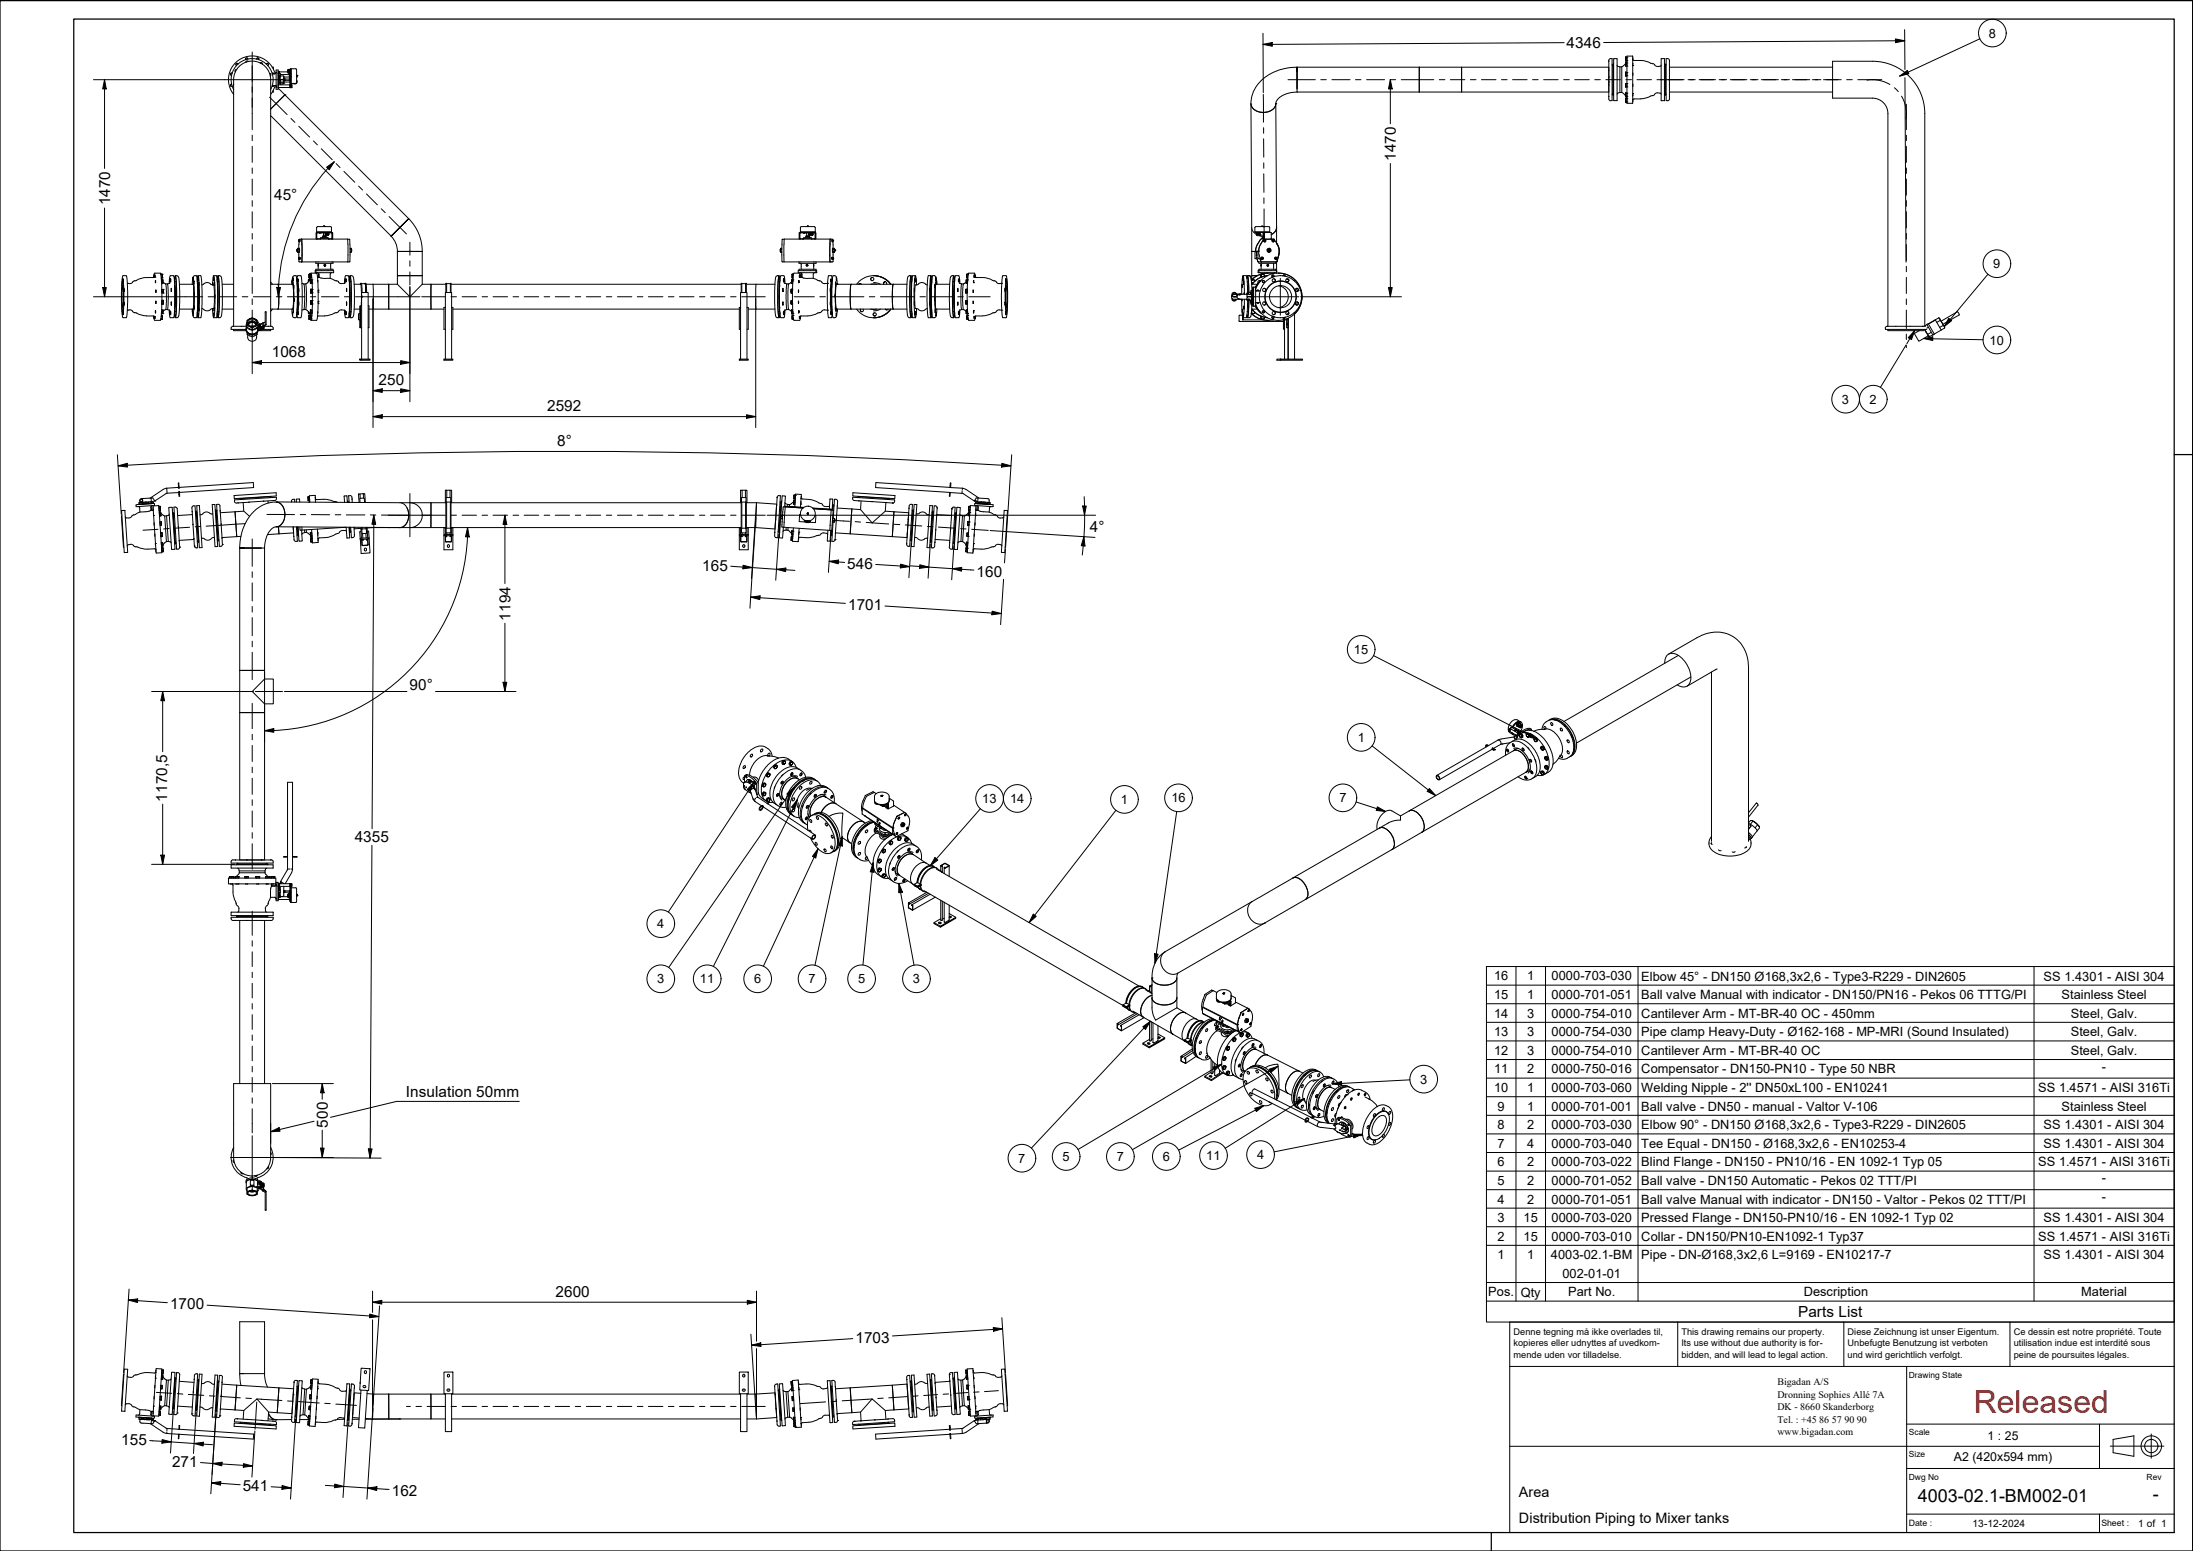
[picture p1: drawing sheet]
<svg xmlns="http://www.w3.org/2000/svg" width="594mm" height="420mm" viewBox="0 0 594 420" stroke-linecap="round" stroke-linejoin="round" font-family="sans-serif">
<defs><g id="words">
<text font-size="8.6" fill="#f00" x="534.7" y="382.9">Released</text>
<g font-size="4.9">
<text x="519.5" y="406.9">4003-02.1-BM002-01</text>
<text x="583.2" y="406.4">-</text>
</g>
<g font-size="4.1">
<text x="424.4" y="13">4346</text>
<text x="378.1" y="43.6" transform="rotate(-90 378.1 43.6)">1470</text>
<text x="29.8" y="55.6" transform="rotate(-90 29.8 55.6)">1470</text>
<text x="74.3" y="54.2">45°</text>
<text x="73.6" y="96.7">1068</text>
<text x="102.5" y="104.4">250</text>
<text x="148.2" y="111.4">2592</text>
<text x="150.9" y="120.8">8°</text>
<text x="295.2" y="144.1">4°</text>
<text x="190.2" y="154.6">165</text>
<text x="229.5" y="154.1">546</text>
<text x="264.5" y="156.2">160</text>
<text x="229.7" y="165.3">1701</text>
<text x="138.3" y="168.1" transform="rotate(-90 138.3 168.1)">1194</text>
<text x="111" y="186.9">90°</text>
<text x="45.3" y="217.1" transform="rotate(-90 45.3 217.1)">1170,5</text>
<text x="96.1" y="228.2">4355</text>
<text x="109.9" y="297.2">Insulation 50mm</text>
<text x="88.8" y="305.5" transform="rotate(-90 88.8 305.5)">500</text>
<text x="150.5" y="351.3">2600</text>
<text x="46.1" y="354.7">1700</text>
<text x="487.1" y="356.8">Parts List</text>
<text x="231.7" y="363.8">1703</text>
<text x="32.9" y="391.5">155</text>
<text x="46.6" y="397.4">271</text>
<text x="65.7" y="403.9">541</text>
<text x="106.1" y="405.3">162</text>
</g>
<g font-size="3.9">
<text x="411.5" y="405.6">Area</text>
<text x="411.5" y="412.7">Distribution Piping to Mixer tanks</text>
</g>
<g font-size="3.5">
<text x="538.8" y="10.2">8</text>
<text x="540" y="72.7">9</text>
<text x="539" y="93.4">10</text>
<text x="499" y="109.4">3</text>
<text x="506.5" y="109.4">2</text>
<text x="366.8" y="177.2">15</text>
<text x="367.8" y="201">1</text>
<text x="266.1" y="217.6">13</text>
<text x="273.6" y="217.6">14</text>
<text x="303.6" y="217.8">1</text>
<text x="317.3" y="217.4">16</text>
<text x="362.8" y="217.3">7</text>
<text x="178.1" y="251.5">4</text>
<text x="178.1" y="266.4">3</text>
<text x="189.6" y="266.4">11</text>
<text x="204.3" y="266.4">6</text>
<text x="219" y="266.4">7</text>
<text x="232.5" y="266.4">5</text>
<text x="247.3" y="266.4">3</text>
<text x="404.7" y="265.6">16</text>
<text x="413.7" y="265.6">1</text>
<text x="420.3" y="265.6">0000-703-030</text>
<text x="444.6" y="265.6">Elbow 45° - DN150 Ø168,3x2,6 - Type3-R229 - DIN2605</text>
<text x="553.6" y="265.6">SS 1.4301 - AISI 304</text>
<text x="404.7" y="270.6">15</text>
<text x="404.7" y="275.7">14</text>
<text x="413.7" y="270.6">1</text>
<text x="413.7" y="275.7">3</text>
<text x="420.3" y="270.6">0000-701-051</text>
<text x="420.3" y="275.7">0000-754-010</text>
<text x="444.6" y="270.7">Ball valve Manual with indicator - DN150/PN16 - Pekos 06 TTTG/PI</text>
<text x="444.6" y="275.7">Cantilever Arm - MT-BR-40 OC - 450mm</text>
<text x="558.5" y="270.7">Stainless Steel</text>
<text x="561" y="275.7">Steel, Galv.</text>
<text x="404.7" y="280.7">13</text>
<text x="413.7" y="280.7">3</text>
<text x="420.3" y="280.7">0000-754-030</text>
<text x="444.6" y="280.8">Pipe clamp Heavy-Duty - Ø162-168 - MP-MRI (Sound Insulated)</text>
<text x="561" y="280.7">Steel, Galv.</text>
<text x="404.7" y="285.8">12</text>
<text x="413.7" y="285.8">3</text>
<text x="420.3" y="285.8">0000-754-010</text>
<text x="444.6" y="285.8">Cantilever Arm - MT-BR-40 OC</text>
<text x="561" y="285.8">Steel, Galv.</text>
<text x="384.7" y="293.6">3</text>
<text x="404.7" y="290.8">11</text>
<text x="413.7" y="290.8">2</text>
<text x="420.3" y="290.8">0000-750-016</text>
<text x="444.6" y="290.8">Compensator - DN150-PN10 - Type 50 NBR</text>
<text x="569.4" y="290.1">-</text>
<text x="404.7" y="295.8">10</text>
<text x="413.7" y="295.8">1</text>
<text x="420.3" y="295.8">0000-703-060</text>
<text x="444.6" y="295.8">Welding Nipple - 2'' DN50xL100 - EN10241</text>
<text x="552.2" y="295.8">SS 1.4571 - AISI 316Ti</text>
<text x="405.7" y="300.9">9</text>
<text x="405.7" y="305.9">8</text>
<text x="413.7" y="300.9">1</text>
<text x="413.7" y="305.9">2</text>
<text x="420.3" y="300.9">0000-701-001</text>
<text x="420.3" y="305.9">0000-703-030</text>
<text x="444.6" y="300.9">Ball valve - DN50 - manual - Valtor V-106</text>
<text x="444.6" y="305.9">Elbow 90° - DN150 Ø168,3x2,6 - Type3-R229 - DIN2605</text>
<text x="553.6" y="305.9">SS 1.4301 - AISI 304</text>
<text x="558.5" y="300.9">Stainless Steel</text>
<text x="405.7" y="310.9">7</text>
<text x="413.7" y="310.9">4</text>
<text x="420.3" y="310.9">0000-703-040</text>
<text x="444.6" y="311">Tee Equal - DN150 - Ø168,3x2,6 - EN10253-4</text>
<text x="553.6" y="310.9">SS 1.4301 - AISI 304</text>
<text x="275.8" y="315">7</text>
<text x="287.8" y="314.5">5</text>
<text x="302.5" y="314.5">7</text>
<text x="315" y="314.6">6</text>
<text x="326.8" y="314.3">11</text>
<text x="340.5" y="314">4</text>
<text x="405.7" y="316">6</text>
<text x="413.7" y="316">2</text>
<text x="420.3" y="316">0000-703-022</text>
<text x="444.6" y="316">Blind Flange - DN150 - PN10/16 - EN 1092-1 Typ 05</text>
<text x="552.2" y="316">SS 1.4571 - AISI 316Ti</text>
<text x="405.7" y="321">5</text>
<text x="413.7" y="321">2</text>
<text x="420.3" y="321">0000-701-052</text>
<text x="444.6" y="321">Ball valve - DN150 Automatic - Pekos 02 TTT/PI</text>
<text x="569.4" y="320.3">-</text>
<text x="405.7" y="326.1">4</text>
<text x="413.7" y="326.1">2</text>
<text x="420.3" y="326.1">0000-701-051</text>
<text x="444.6" y="326.1">Ball valve Manual with indicator - DN150 - Valtor - Pekos 02 TTT/PI</text>
<text x="569.4" y="325.3">-</text>
<text x="405.7" y="331.1">3</text>
<text x="412.7" y="331.1">15</text>
<text x="420.3" y="331.1">0000-703-020</text>
<text x="444.6" y="331.1">Pressed Flange - DN150-PN10/16 - EN 1092-1 Typ 02</text>
<text x="553.6" y="331.1">SS 1.4301 - AISI 304</text>
<text x="405.7" y="336.1">2</text>
<text x="405.7" y="341.1">1</text>
<text x="412.7" y="336.1">15</text>
<text x="413.7" y="341.1">1</text>
<text x="420.1" y="341.1">4003-02.1-BM</text>
<text x="420.3" y="336.1">0000-703-010</text>
<text x="444.6" y="336.1">Collar - DN150/PN10-EN1092-1 Typ37</text>
<text x="444.6" y="341.2">Pipe - DN-Ø168,3x2,6 L=9169 - EN10217-7</text>
<text x="552.2" y="336.1">SS 1.4571 - AISI 316Ti</text>
<text x="553.6" y="341.2">SS 1.4301 - AISI 304</text>
<text x="423.2" y="346.2">002-01-01</text>
<text x="403.2" y="351.2">Pos.</text>
<text x="411.9" y="351.2">Qty</text>
<text x="424.8" y="351.2">Part No.</text>
<text x="488.6" y="351.2">Description</text>
<text x="563.8" y="351.2">Material</text>
</g>
<g font-size="3.3">
<text x="538.4" y="390">1 : 25</text>
<text x="529.3" y="395.6">A2 (420x594 mm)</text>
</g>
<g font-size="2.8">
<text x="534.4" y="413.6">13-12-2024</text>
<text x="579.2" y="413.6">1 of 1</text>
</g>
<g font-size="2.7">
<text x="481.5" y="375.2">Bigadan A/S</text>
<text x="481.5" y="378.6">Dronning Sophies Allé 7A</text>
<text x="481.5" y="382">DK - 8660 Skanderborg</text>
<text x="481.5" y="385.4">Tel. : +45</text>
<text x="481.5" y="388.8">www.bigadan.com</text>
<text x="492.8" y="385.4">86</text>
<text x="496.2" y="385.4">57</text>
<text x="499.7" y="385.4">90</text>
<text x="503" y="385.4">90</text>
</g>
<g font-size="2.5">
<text x="410" y="364.7">kopieres eller udnyttes af uvedkom-</text>
<text x="410" y="361.7">Denne tegning må ikke overlades til,</text>
<text x="455.5" y="361.7">This drawing remains our property.</text>
<text x="455.5" y="364.7">Its use without due authority is for-</text>
<text x="500.5" y="364.7">Unbefugte Benutzung ist verboten</text>
<text x="500.5" y="361.7">Diese Zeichnung ist unser Eigentum.</text>
<text x="545.5" y="364.7">utilisation indue est interdité sous</text>
<text x="545.5" y="361.7">Ce dessin est notre propriété. Toute</text>
<text x="410" y="367.9">mende uden vor tilladelse.</text>
<text x="455.5" y="367.9">bidden, and will lead to legal action.</text>
<text x="500.5" y="367.9">und wird gerichtlich verfolgt.</text>
<text x="545.5" y="367.9">peine de poursuites légales.</text>
</g>
<g font-size="2.4">
<text x="517.1" y="413.5">Date :</text>
<text x="569.3" y="413.5">Sheet :</text>
</g>
<g font-size="2.3">
<text x="517.1" y="373.2">Drawing State</text>
<text x="517.1" y="388.8">Scale</text>
<text x="517.1" y="394.8">Size</text>
<text x="517.1" y="400.8">Dwg No</text>
<text x="581.5" y="400.8">Rev</text>
</g>
</g></defs>
<!-- layer: Visible -->
<g fill="none" stroke="#000" stroke-width=".27">
<path d="M63.7 19.1l.1 .4M63.8 19.3h-.1M64.1 18.8l-.4 .3M64.5 17.3l-.5-.1 .1 .6M66.7 16.8h.1M67.1 16l-.3-.3-.2 .4M67.1 16l-.4-.3-.1 .5M67.3 16.7a.47 .47 0 0 0-.7 .2M69.5 16l.4-.3 .2 .5M69.6 16l.3-.3 .1 .4M70.5 17l.1 .1M70.8 17l.3 .4"/>
<path d="M70.8 17h-.4M72.3 17.2h.3l-.1 .6 .1-.5h-.5zM73 19.9l.3 .2M73.2 19.9l-.1 .2M73.7 19.8h.3l.2 .2M73.7 19.9l.5 .1M73.7 18.2h.3v.5M74.5 20a6.4 6.4 0 0 0-9-4.2 6.4 6.4 0 0 0-2.2 9.8M74.8 19h.6v5.2h-.6zM74.8 19.7v-.1v.2M74.8 19.6l-.2 .4h-.8M75.4 19.5h.1"/>
<path d="M75.4 19.5v4.2M75.5 19.9v3.1v-.8M75.5 19.4v.5M75.5 19.9l-.1 .1M75.5 19.9h.3M75.5 19.3h.2M75.5 19.3v.1M75.7 19.3v.1M75.7 19.4v.5M75.7 19.5h2.2M75.8 19.9l.1 .1M75.9 19.9v.7"/>
<path d="M75.9 19.9v.6M77.9 19v.6M77.9 19.6l.6 .2v3.9h.2v-5.1h1.4l.2 .2v3.8h-1.6M78.1 19.3v.1M78.1 19.7v.1M78.1 19.3h.2M78.1 19.7h.2M78.3 18.8v.6M78.3 18.8h.1M78.3 19.4v.4M78.3 18.8l-.2 .1M78.3 18.9h-.2v.4"/>
<path d="M78.3 19.4h-.2v.3M78.5 18.8v1M78.6 19.6h.1zM78.6 18.8h.1h-.1v.2M78.6 18.8h.1M78.6 19.8h.1M78.6 18.8l-.7 .2M78.7 19.1h-.1v.7h.1h-.1M78.7 19l-.1 .1M78.9 18.6v4M351.4 18.2v6.7M351.4 18.2h33.1"/>
<path d="M351.4 19.4v-1.1v5.7M351.4 19.3v-1.1v5.9M351.4 18.2l-1.7 .1-2.5 .5a10.2 10.2 0 0 0-8.3 9.5 3.6 3.6 0 0 0 5.3 1.7 2.94 2.94 0 0 0 1.6-2.6l.8-1 1.3-.7 1.7-.6 1.8-.2M384.5 18.2h11.4v6.7h-11.4M384.5 18.2v6.7M435.8 16.6h.1M435.8 19v.1M435.8 16.3v10.5l.5 .5M435.8 18.2h-39.9v6.7h39.9M436.3 15.9l-.5 .5M436.3 15.9h.4v11.4h-.4M436.7 17.5l.2 .4"/>
<path d="M436.9 17.4l.1 8.4zM437.1 17.3l-.1 .1M437.2 15.9h.8M437.2 15.9v11.3l.8 .1v-11.4M438.1 17.7l.1 .2 .6 .2M438.8 18.1v7M438.8 18.1h.5v7M439.8 17.8l-.5 .3M440.4 17.7v.2M440.4 17.2v.5M440.4 17.3l-.6 .5M440.4 19.5v1.1"/>
<path d="M440.4 19.5h.3v.9M440.4 17v.2M440.4 17.5h.3v.4h-.3M440.4 17h.3v.5M440.4 16.3v.3M440.4 15.4v.9M440.4 15.7h.3v.6h-.3M440.4 15.4h.3v.3M440.4 16.9h.1M440.4 19.8h.3M440.4 15.4v1.2M440.4 16.9h.2"/>
<path d="M440.7 16.3v.3h-.3M440.7 19.6h.1M440.7 17.1h.1M440.7 17.9h.1M440.7 15.5h.1M440.7 16.4h.1M440.7 16.5l-.1 .5M442.3 16.3h.1M442.3 17.8h.1M442.3 19.8h.1M442.3 17.2h.1M442.3 15.7h.1"/>
<path d="M442.3 16.2l.4 .2 2.7 .1 2.2 .7M442.3 17.7v.1M447.6 17.3h.1M447.7 17.2l.5 .4M448.2 17.6l.8 .4 .9-.1 .1-.3M450 16l.1 11.3M450 15.9h.9M450.1 15.9h-.1M450.9 16v11.2l-.9 .1M450.9 17.3l.1 .1M451 17.4l.1 8.4zM451.4 17.5l-.3 .4"/>
<path d="M451.7 15.9h-.3v11.4h.3M451.8 15.9l.4 .5M452.2 19v.1M452.2 16.6h.1M452.2 16.3v10.5l-.4 .5M452.2 18.2h44.2M62.7 22.8l-.3 .4 .5 .2M62.8 20.4l-.3-.2v-.3l.4-.1h-.2l-.3 .2 .3 .4M62.8 22.8l-.3 .4 .4 .1M63.3 21.6v66.8M63.3 21.6a5 5 0 0 1 5-5 5 5 0 0 1 5 5M63.3 22.7v.4"/>
<path d="M63.3 24.3a5.7 5.7 0 0 1 5-8.4 5.7 5.7 0 0 1 5 8.4M73.3 20.1l-.1 .5M73.3 21.6v66.8M73.3 31.3l32.7 32.7M73.8 23.2l.9 .1M74 24.5v.4h-.3M74.2 23.2l-.5 .1M74.2 23.2l-.2 .2h-.3M74.5 23.1l-.6 1.6-.6 .9M74.8 23.2v.4zM74.8 23.6h.1M75.4 23.7h.1"/>
<path d="M75.4 23h3.1v.7h-3.1M75.4 23.9l1.8 1.8M75.5 22.6h.1M75.5 20.9h.1M75.5 22.3h.1M75.5 20.5h.3M75.5 22.2h.1M75.5 21.9h.4v-.3h1v.6M75.5 22.3h.4M75.5 21.9h.1M75.7 20.6v.9h-.2v-.7zM75.7 21.5h.2"/>
<path d="M75.8 21.9h.1M75.9 22.2h-.1M75.9 20.5h-.1M75.9 21.5h1M75.9 21.6l-.4 .2M75.9 20.6v.9M75.9 21.9v.3M75.9 20.2h2.6M75.9 22.6h.1M75.9 20.6h.1M75.9 22.7l.1 .1M75.9 22.4h.1"/>
<path d="M75.9 22.3v.1M75.9 22.3h.1M75.9 22.4l.1 .1M76 22.3h.1M76 22.3h.8M76 22.6l-.1 .4M76 22.2l-.1 .1M76 22.3v.4M76 22.7h.6M76.7 22.3l-.1 .5M76.7 22.6h.1M76.8 20.9h.1"/>
<path d="M76.8 20.6h-1.3M76.9 20.6h.1M76.9 22.5h.1M76.9 20.9h1.5M76.9 22.2h1.6M76.9 21.3v.1M76.9 21.6v.1M76.9 20.6v1M76.9 22.2v.3M76.9 21.8v.1M76.9 22.2h.1M76.9 22.5v.1"/>
<path d="M76.9 21.3h.1M76.9 21.4v.2M76.9 21.7v.2M76.9 21.9h.2M76.9 21.4h1.5M76.9 21.3h.2M76.9 21.7l1.5 .1M77.1 21.3v.6M77.2 25.7h.1M77.2 25.7l-3.9 3.9M77.2 25.7l-3.9 3.8M77.2 25.7l33.5 33.5-4.7 4.8"/>
<path d="M78.4 20.9h.1M78.4 21.8h.1M78.4 21.3v.1M78.4 21.4v.3M78.4 21.7v.1M78.4 21.5v.2M78.4 21.3l.1 .2M78.4 20.7v.1M78.4 20.4h.1M78.4 20.4v.3M78.4 20.7h.1M78.4 20.4v.4"/>
<path d="M78.4 21.3v.5M78.5 21.7l-.1 .1M78.5 21.4h.1M78.5 21.8h.1M78.5 20.7l-.1 .1M78.5 20.4h.1M78.5 20.8h.1M78.5 22.9h.2M78.5 23h.2M78.6 20.6l.1 .3M78.7 20.9v.2M78.7 20.3h.1"/>
<path d="M78.7 20.3v.6M78.7 20.9h.1M78.7 20.1v.9M78.7 20.1h.1M78.7 21h.1M78.7 20.1v.2M78.7 23.7h.1M78.7 23h.1M78.8 23.5v.2h.2M79 22.9v.3M79 23.2v.5M79 23.2h-.2v.3h.2"/>
<path d="M79 22.9h-.2v.3M79 22.9v.8M80.3 22.1v.1M80.3 20.8h.1M80.3 20.4h.1M80.3 21.7a.66 .66 0 0 1 0 .9 .66 .66 0 0 1-.8 0M80.4 20.5h.1M80.5 20.4v.1M80.5 20.5h.1M80.5 20.5v.2M80.5 20.8h.1M338.9 28.1a3.3 3.3 0 0 0 4.3 2.3l.3-.1a2.51 2.51 0 0 0 2.1-2.2"/>
<path d="M338.9 28.1l.2 33.8 .5 1 .7 .6M345.6 28.1l.2 33.7-.4 .9-1 .8M345.6 28.1h.1M351.4 24.9h33.1M435.8 22.9v.2M435.8 26.1v.1M435.8 22.2h.1M435.8 20.9h.1M436.9 25.2l-.2 .4M437 25.8l.1 .1M438.8 25.1l-.6 .2-.1 .2M438.8 25.1h.5"/>
<path d="M439.3 25l.5 .3M439.8 25.3l.6 .6M440.4 27.6v.1M440.4 26.9v.7M440.4 22.9v.7M440.4 22.9v.7h.3M440.4 27.6h.3M440.4 26.6h.1M440.4 26.6l.3 .1M440.4 26.7v.2M440.4 26.7h.3v.9M440.4 25.1v1.1"/>
<path d="M440.4 25.1h.3v1.1h-.3M440.4 22.6v.3M440.4 22.6h.3v1M440.4 20.4h.3v.2h-.3M440.4 27.2h.3M440.4 25.4h.3M440.4 26h.3M440.4 23.1h.3M440.6 26.2l.1 .4M440.7 27.6l-.3 .1M440.7 26.8h.1M440.7 27.6h.1"/>
<path d="M440.7 25.2h.1M440.7 26.1h.1M440.7 22.6h.1M440.7 23.5h.1M440.7 20.5h.1M442.3 25.4h.1M442.3 27.5h.1M442.3 22.8h.1M442.3 27.9l-1.6 .1v-12.8l1.6 .1v12.6M442.3 26.9h.1M442.3 26h.1M442.3 23.4h.1"/>
<path d="M442.3 20.4h.1M444.5 26.8h-1.8l-.4 .2M447.6 25.9l-1.7 .7-1.4 .2M448.2 25.6l-.6 .3M450 25.5l-.1-.2-.9-.2-.8 .5M451 25.8l-.1 .1M451.1 25.2l.3 .4M452.2 26.1v.1M452.2 22.9v.2M452.2 24.9h44.2M110.7 59.2a12.5 12.5 0 0 1 3.7 8.9M33 77.4l.2-2.6 1-.1 .2 .8 .2 3.2-.1 5.5-.3 1.9-1-.1-.2-2.6"/>
<path d="M33.1 76.2l.2 .5 .1 2v4.4l-.2 1.5-.3-3.1zM33.1 77.4l.3 1.4-.2 4.6-.2-1.7zM33.2 76.2v-.7l-.1 .5a1.94 1.94 0 0 1 .4 1.9v5.4a1.22 1.22 0 0 1-.4 1.4l.1 .6v-.7M33.4 75.5v.9zM33.6 78.1v.9zM34.5 76.8h.1M41.7 75.1l.2-1.1h1.6l.4 4.7-.1 4.9-.3 3.1-1.6 .1-.2-1.2M41.7 74.5h.1a.4 .4 0 0 1-.3 .7h-1.8a5 5 0 0 0-2.8 .8l-.7 .1-.7 .7h-1M41.7 74.5v.6zM41.7 75.1h.1M42 74.5v.6M42 74.5l-.1 .6z"/>
<path d="M42 75.1h.1M42 74.5h.1M42.1 76v.5zM42.1 76v.5M42.2 78.6v.6M42.2 78.6v.6zM43.6 74.2l.1 .1M43.6 74.8h.3M43.7 75.4h.1M43.7 75.3h.2M43.7 75.3v.1M43.7 75.8h.4"/>
<path d="M43.7 75.7l.1 .8M43.7 75.8l.1 .6M43.7 75.8h.1M43.8 76h.3M43.8 76.5h.3M43.9 78.4v1h.3M43.9 78.9h.3M43.9 75.3v-.3v.3M43.9 74.3v.2v-.2M43.9 74.5v.5zM43.9 74.3l-.3 .1M43.9 75.3h.1"/>
<path d="M43.9 74.3h.1M44.1 76.8h-.3M44.1 76.3v.4zM44.1 75.9v.4zM44.1 76.4l.8 .5M44.1 76.8h.1M44.2 78.4v.3v-.3M44.2 78.4h-.4l.1 .8M44.2 78.4h.1M44.2 79.4h.1M44.2 79.1v.3M44.2 78.7v.4z"/>
<path d="M44.9 76.9l.2 1.9-.2 5.1M44.9 76.9h.4M45.3 76.9l.3 2.9-.3 4.1M45.8 76.8l.3-2 .9-.1 .3 1.5 .1 3.9-.1 3.8-.3 2.2-.9-.1-.3-2M46 75.5v.9zM46.1 76.6l-.8 .3M46.2 75.5v.9zM46.4 78.1v.9zM47.2 76.1l.3-1.2 .3 3.6v5.1l-.3 2.3-.3-1.2 .3-3.7-.2-4.8M47.2 75.9l.3-1.2 .3 3.2v4.9l-.3 3.3-.3-1.3M47.3 77.3v6.1M47.3 77.2v6.4"/>
<path d="M47.5 74.7h.5a1.41 1.41 0 0 1 .6 1.6l.1 5.9-.2 2.8-.2 .9-.8 .2M47.7 76.3l-.4 .2M47.7 76.3h.1M48.6 77h3.9M52.1 77l.1-1.1a.91 .91 0 0 1 .6-1.2h.4l.2 1.1 .2 6.9-.3 3.2-.1 .2h-.5a1.09 1.09 0 0 1-.5-1.4l-.1-1M52.3 75.2v.9zM52.3 77l.2 1.6v3.5l-.2 1.6M52.4 76.3l.2 2.8-.2 5.4M52.5 76.1v.9zM52.6 79.3l.1 .9zM53.4 76.2l.3 .4 .1 2.3v4.1l-.2 1.6 .1-5.3zM53.4 75.9l.3-1.2 .3 3.8v5.1l-.3 2.5-.3-1.2"/>
<path d="M53.5 76.8l.2 2.4-.2 4.8M53.6 75.1v.9zM53.6 74.7h.8l.1 .2 .2 3.5-.1 6.6-.2 1-.8 .1M53.6 76.5l.3 2.1v3.6l-.3 2M53.6 76.5h.1M53.8 76.5l.1 .9zM53.9 79.9l.1 .9zM54.7 77.2l1.3-.7 .6 .1 1 .6M57.6 77.2l.3-2.5 .4 3.8-.1 5.1-.3 2.5-.2-.6-.1-1.9M57.6 77.2l.1-.6v.6M57.6 77.2l.4 .1 .1 1.5-.1 4.4-.1 .4h-.3M57.9 75.1v.9z"/>
<path d="M57.9 74.7h.7l.1 .2 .3 3.7-.3 7.3-.1 .2h-.7M58.1 76.5v.9zM58.2 79.9v.9zM58.8 76l.3-1.1 .3 5.9-.1 3.6-.2 1.5-.3-1.2M58.8 75.9l.3-1.2 .3 4v4.7l-.3 2.7-.3-1.2M58.8 76.2l.3 2.7v4.1l-.3 1.6M58.9 77.4v5.9M59.1 74.7h.5a1.74 1.74 0 0 1 .6 2v6.1l-.1 2.4-.4 .8-.6 .1M59.3 76.3l-.4 .2M60.2 77h3.1M73.3 76.4l.5 .6M73.3 77h6.2"/>
<path d="M75.3 77l.3 3.1-.3 3.6M79 77l.1-.8a1.25 1.25 0 0 1 .7-1.5h.4l.1 .3 .3 4.5-.2 5.7-.2 .9h-.4a.91 .91 0 0 1-.7-1.2l-.1-1.2M79.1 76l.1 .8zM79.3 77l.2 2.2-.2 4.5M79.4 75.2v.9zM79.4 76.3l.2 2.1v3.9l-.2 2.2M79.5 77.3l.1 .8zM80.4 75.9l.2-1.2h.9l.2 .7 .2 3.1-.1 5.9-.3 1.7h-.9l-.2-1.3M80.4 76.2l.3 2.7-.1 4.1-.2 1.6M80.4 76.2h.1M80.5 67.6v.5zM80.5 67.6v.4z"/>
<path d="M80.5 67.8h.1M80.5 67.9h.1M80.5 76.2v-.7v.7M80.5 76.8l.1 1.9-.1 5.3M80.5 68.1h.1M80.5 76.2l.3 2v4.4l-.3 2M80.6 67.5v.6M80.6 76.2l.2 .3 .1 2v4.8l-.3 1.3M80.6 68.1h.1M80.6 67.5h.1M80.6 67.5l-.1 .1M80.6 68.2v.2"/>
<path d="M80.6 67.5v.8v-.2M80.6 67.3l.5 .1v.9l-.5 .1M80.6 67.3l.1 .2M80.6 67.3v.1M80.7 67.5l-.1 .9M80.7 67.5h.4M80.7 68.1h.4M80.7 75.5l.1 .9zM80.9 78.1v.9zM81 69.7v.6zM81 69.9v.2zM81 70h.1"/>
<path d="M81 69.7v.5M81 64.9v.6zM81 65.1v.3zM81 65.1h.1M81 65.3h.1M81 65v.4M81.1 67.3v1M81.2 64.9v.6zM81.2 65.2h.1M81.2 69.7v.6zM81.2 65.1v.2zM81.2 65v.4"/>
<path d="M81.2 69.9v.2zM81.2 70h.1M81.2 69.7v.5M81.5 71h.1M81.6 64.8h12.6v6.2M81.7 64.8v.1M81.7 64.9l.1 6.1h-.3M81.7 64.9h-.7l-.1 2.4M81.8 76.8l.5 .1M82.3 76.9l.2 2.6v3.1l-.2 1.3M82.3 76.9h.5M82.8 76.9l.2 2-.2 5"/>
<path d="M83.6 75.9l-.1 .5M83.6 75.9v.4zM83.6 76.3h.1M83.6 75.7v.2M83.6 75.7h.3v.2M83.6 75.7v.1M83.7 76h.2M83.7 74.5v.8M83.7 75.3h.1M83.7 75.3v-.3l.1 .3M83.7 74.3h.1M83.7 74.3v.2"/>
<path d="M83.7 74.5v.5zM83.7 75.3l.2 .1M83.8 74.3l-.1 .2M83.8 74.8h.1M83.9 75.8l.1 .1M83.9 74.4v1M83.9 74.2v.2M83.9 74.8v.4zM83.9 74.4v.4zM83.9 74.2h.4v.3M83.9 75.8h.1M83.9 74.3h-.2"/>
<path d="M83.9 74.2v.1M84 74.5h.3v.6h-.3M84 75.4l-.1 .4M84 75.9l-1.2 1M84.1 75.8v1M84.1 75.8h.1M84.1 76.8h.1M84.1 75.8v.2M84.1 76.8v-.3l.1 .3M84.1 76v.5zM84.1 74.2l.1-.2 .4 3.9-.1 7-.3 1.9-.1-.3M84.1 75.7l-.1 .2"/>
<path d="M84.2 78.4v1M84.2 75.8l-.1 .2M84.2 76.3h.3v.5h-.3M84.2 75.8h.3v.5M84.2 78.4h.1M84.2 78.4v.5zM84.2 79.4h.1M84.2 78.3v.1M84.2 78.9v.4zM84.2 78.3h.3l.1 .9M84.2 74l1.7 .1 .3 4.1-.3 8.2-.1 .4h-1.6M84.3 79.2h.3l-.1 .2h-.3"/>
<path d="M84.3 78.6h.3M84.3 75.2h.1M84.3 74.3h.1M84.3 75.1v.3h-.4M84.3 74.3v.9M84.5 75.8v.9M84.5 75.8h.1M84.5 76.7h.1M84.6 78.4v.9M84.6 78.4h.1M84.6 79.3h.1M85.6 71v.3h.6"/>
<path d="M85.6 73.3v-.4h4.6v.4M85.6 73.3h4.8v.5l-5 .1M85.6 73.3h-.2v.6M85.6 73.3l.1 .6M85.8 61.6v1.4h.1M85.8 62.8h4M85.8 63l-.2 .1v1.6l.2 .1M85.9 73.9l.4 .2M85.9 63h4.1l.1 1.7-.2 .1M85.9 63l-.2 .2v1.4l.2 .2M86 61.4h3.6M86 61.4l-.2 .2"/>
<path d="M86 75.1l.1 .1M86.1 76h.1M86.1 76v.4M86.1 75.2h.1M86.2 78.6v.6M86.2 79.2h.1M86.2 78.6h.1M86.2 71.6v.5zM86.2 71.3v.3M86.2 72.1v.8M86.4 63.1h.3M86.8 64.6l-.1 .2-.9-.2 .1-1.5h4.1v1.5l-.8 .2"/>
<path d="M86.8 64.6l.1-.2h1.9l.2 .2M86.8 64.6h2.2M87.1 63.1h-.6h.2M87.4 64l.1 .4zM87.5 64h.3M87.6 61.3v.1M87.6 63.1v.9M87.8 61.3h.1M87.8 71.9h.4M87.8 64h.1M87.8 64l.2 .1v-.1h.3v.4M87.9 71.6l.1 .3z"/>
<path d="M87.9 61.3h-.3M87.9 61.3l.1 .1M88 64v.1M88 64h.1M88 64.1h.1M88 71.6a.23 .23 0 0 1 .1 .4 .23 .23 0 0 1-.4 0 .23 .23 0 0 1 .2-.4 .24 .24 0 0 1 .3 .2 .24 .24 0 0 1-.2 .3M88 71.9h.1M88.1 63.4h.4M88.1 63.1l-.1 .9M88.1 63.2h.1M88.1 63.2h.9v.2M88.1 63.8h.1"/>
<path d="M88.2 63.1v.1M88.2 63.1h.5M88.2 63.8h.7M88.4 63.4v.2h-.3M88.4 63.6h.1M88.5 63.4h.5M88.5 63.4v.2h.4M88.7 63.2h.1M88.8 63.1l.3 .1M88.9 63.4v.2l.1-.2M89 63.4h.1M89 63.2h.1"/>
<path d="M89 64.6v.2M89 63.6l-.2 .2M89 63.4v.2M89 63.6v.1M89.1 63.1h.1M89.2 64.7l-.2 .1M89.4 75.4l2 .7 .5 .6 1.4 .1M89.6 71.3v1.6M89.6 61.4l.2 .2M89.8 61.6v1.4M89.8 63.1v1.6M89.9 73.9l-.4 .2v1.3l-2.7-.1-.4-.2-.1-1-.2 1.1"/>
<path d="M90.2 71v.3h-4M93.3 76.8l.2-2 .1-.1h.7l.3 .8 .1 3.5v5.2l-.3 1.9-.8-.1-.3-2M93.5 75.5v.9zM93.6 76.6l-.3 .2M93.7 75.5v.9zM93.9 78.1v.9zM94.2 64.8l.5 .1v6.1h-13.6l-.2-2.6M94.6 75.9l.2-1.2 .3 1.3 .1 3.3-.1 4.8-.3 2-.2-1.3M94.6 76.1l.3-1.2 .2 2.1 .1 5.5-.4 3.4-.2-.9 .3-3.5-.3-5.3M94.7 77.4v6M94.7 77.3v6.2M94.8 74.7h.5a1.41 1.41 0 0 1 .6 1.6l.1 6.1-.2 2.8-.3 .8-.7 .1"/>
<path d="M94.8 67.3h.3M94.8 68.1h.4M94.8 67.6h.3M95.1 76.3l-.4 .2M95.1 67.6l.1 .6-.4 .2M95.1 67.3v.3M95.1 67.3v1M95.2 67.5h.1M95.2 67.5v.6M95.9 77h1.8M97.6 77l.1-.2 .2 3.4M97.7 76.8l.3 .1 .1 2.3"/>
<path d="M97.9 76.8h1M98.8 76.8l.3 2.4zM98.9 76.8l.3 .2 .1 2.2M99.2 77h8.5M101 77v6.7M105.3 77v6.7zM106 64l.8 1 .5 1.2 .4 1.9M107.7 68.1h6.7M107.7 68.1v6.6h6.7v-6.6M107.7 68.1h.1M107.7 77l3.3 3.4 3.4-3.4M107.7 77v-2.3h6.7v2.3"/>
<path d="M107.8 62.1l2.9-2.9-4.7 4.8zM114.4 77h6.4M116.8 77v6.7zM120.8 79.2v-2.4h.2v2.4M121 76.8h1M122 79.2v-2.4h.2v2.4M122.2 77h78.6M200.8 79.2v-2.4h.2v2.4M201 76.8h1M202 79.2v-2.4h.2v2.4M202.2 77h7.7M204.8 77v6.7"/>
<path d="M210.8 76.3l.4 .2M211 74.7l-.7 .1-.3 1.4-.2 6 .3 3a.77 .77 0 0 0 .6 .9h.3M211.2 77.3v6.1M211.2 77.2v6.4M211.2 76.2l-.2 3.8 .2 4.6M211.3 76.1l-.3-1.2-.3 3.6v5.1l.3 2.3 .3-1.2M211.3 75.9l-.3-1.2-.3 3.2v4.9l.3 3.3 .3-1.3M211.5 67.5v.6M211.5 67.5h.1M211.5 68.1h.1M211.5 67.5v.8l.3 .1M211.5 67.3v1"/>
<path d="M211.5 67.5h.3M211.5 68.1h.3M211.8 67.3h-.3v.2M212.1 78.1v.9zM212.3 75.5v.9zM212.4 64.8l-.5 .1v6.1h13.2M212.4 76.6l.2 .2M212.5 75.5v.9zM212.6 76.8l.6 .1M212.7 76.8l-.3-2-.9-.1-.3 1.5-.1 3.9 .1 3.8 .3 2.2 .9-.1 .3-2M213.2 76.9l-.3 2.9 .3 4.1M213.2 76.9h.5"/>
<path d="M213.7 76.9l-.3 1.9 .3 5.1M214.3 78.9v.4zM214.3 78.4v.5zM214.3 79.4h.1M214.3 79.2l.4 .1M214.3 78.4h.1M214.3 78.6h.4M214.4 79.4h.3M214.4 75.8v.2M214.4 76.8v-.3l.1 .3M214.4 76v.5zM214.4 76.3h.4v.2"/>
<path d="M214.4 75.8h.1M214.4 76.8h.1M214.4 76.4l-.7 .5M214.4 75.8h.4M214.4 76.8h.4M214.5 75.8l-.1 .2M214.6 74.8v.4zM214.6 74.4v.4zM214.6 75.3l.2 .1M214.6 74.2v.2zM214.6 74.2h.4l-.1 .2M214.6 75.1h.3"/>
<path d="M214.6 74.5h.3M214.7 78.3l-.4 .1M214.7 78.4v.8M214.8 75.8v.5M214.8 75.8v.6M214.8 75.8h.1M216.2 73.3h5l.1 .6h-5zM216.3 78.6v.6M216.3 78.6v.6zM216.4 76v.6M216.4 76h.1M216.4 76.6h.1"/>
<path d="M216.4 76l.1 .5zM216.4 76.5v.1M216.5 71v.3h4.6v-.3M216.5 73.3v-.4h4.6l-.1 1M216.6 74.5v.6M216.6 74.5v.6zM216.6 75.1h.1M216.6 74.5h.1M216.8 74.5v.6zM216.8 74.5l-.1 .5 .3 .2M216.8 75.1h.1M216.8 73.9l.4 .2"/>
<path d="M216.8 63.1v1.6M216.8 62.8h4.1M216.8 61.6v1.4M216.9 75.1l-.2-1.1h-1.6l-.4 5v4.6l.4 3.1 1.5 .1 .3-1.2M217 75.2h.1M217 75.2l.2-.2v-.9l.1 .9a4.3 4.3 0 0 0 3 .4M217 61.4l-.2 .2M217 71.3v1.6M217 61.4h3.6M217.5 64.7l.1 .1M217.6 63.1h.3M217.6 64.6l.2-.2h1.9l.2 .2"/>
<path d="M217.6 64.6h2.3M217.6 64.6v.2M217.7 63.1h.2M218.3 63.1h-.6M218.4 71.9h.5M218.5 63.1v.9M218.6 64h.1M218.6 64l.2 .1M218.8 64.1h.1M218.7 64.1h.1M218.7 64v.1M218.7 64h.1"/>
<path d="M218.7 71.6a.23 .23 0 0 0-.3 .3 .23 .23 0 0 0 .3 .2M218.7 64h-.4v.4M218.7 71.7l-.1 .2zM218.8 61.3h.2M218.8 64h.1M218.8 61.3h.1M218.8 61.3l-.1 .1M219 61.3v.1M219 63.1v.9h-.2M219.2 64.4v-.4v.4M219.2 64h-.4v.1M219.2 63.1h.6"/>
<path d="M219.2 63.4h.4M219.2 63.4v.2h.3v-.2M219.2 63.4l.2 .4M219.2 63.4v-.2h1v.2M219.3 63.2h.1M219.4 63.8h.6M219.5 63.6h.1M219.6 63.4h.5M219.6 63.4v.2h.4M219.8 63.2h.1M219.9 64.6v.2l.9-.1v-1.6h-4.2v1.5l.9 .2M219.9 63.1l.3 .1"/>
<path d="M220 63.4v.2l.1-.2M220.1 63.4h.2M220.2 63.2h.1M220.2 63.6l-.2 .2M220.2 63.1h.1M220.2 63.6v.1M220.3 63.4l-.2 .2M220.3 75.4l1.4 .6 .6 .1 .8 .7h1.1M220.4 71.6v.5zM220.4 71.3v.3M220.4 72.1v.8M220.6 61.4l.2 .2"/>
<path d="M220.7 63l.2 .1v1.5l-.2 .2M220.7 63h-4.1l-.1 1.6 .2 .2M220.7 73.9l-.4 .4v1.1M220.8 63l.2 .2v1.4l-.2 .2M220.9 61.6v1.4h-.2M224.2 76.8h.1M224.9 64.8v.1M224.9 64.9l-.1 6.1 .9-.2v-2.4M224.9 64.9h.7M224.9 78.1l.1 .9zM225.1 64.8h-12.7v6.2M225.1 75.5v.9z"/>
<path d="M225.1 71h.1M225.3 76.2v-.7l.1 .7M225.3 76.2l-.2 .1-.1 2.4v4.4l.1 1.3 .1 .3 .1-.1M225.3 76.2l-.2 2.5v4.5l.2 1.4M225.3 76.2l-.1 2.9 .1 5.5M225.4 69.7v.6zM225.4 69.9v.2zM225.4 69.7v.5M225.4 70h.1M225.4 64.9l.1 .6zM225.4 65.1l.1 .2zM225.4 65v.4"/>
<path d="M225.4 76.8l-.2 2.2 .2 5M225.4 65.2h.1M225.5 75.9l-.2-1.2h-.8l-.4 3.8 .1 5 .3 2.6 .8-.1 .2-1.2M225.6 67.3v1M225.6 67.3l-.1 1 .5 .1M225.6 67.3h.4M225.6 68.1h.3M225.6 67.6h.3M225.6 64.9v.6zM225.6 65.1v.2zM225.6 65.2h.1M225.6 64.9l.1 2.4"/>
<path d="M225.6 65v.4M225.6 69.7v.6zM225.6 69.9v.2zM225.6 70h.1M225.6 69.7v.5M225.9 68.1l.1 .3M225.9 67.6v.5M226 67.4l-.1 .2M226 68.2v.2M226.1 67.5l-.1 .8 .1-.2M226.1 67.5v.6M226.1 67.5v.1"/>
<path d="M226.1 67.6v.5zM226.1 67.6v.4zM226.1 67.9h.1M226.1 67.6h.1M226.1 68.1h.1M226.2 79.7v.8zM226.3 76.4l.1 .8zM226.4 77h19.3M226.5 76.3l-.2 2.4 .2 5.8M226.5 77l-.2 2 .2 4.7M226.6 75.1v.9zM226.8 76.8v.2z"/>
<path d="M226.8 77l-.1-1.3a.88 .88 0 0 0-.6-1h-.5l-.2 1.5-.1 6.5 .3 3.4 .7-.1a1.82 1.82 0 0 0 .5-1.8v-.5l-.1 .7v-.7M226.8 77h.1M230.5 77l-.2 5.1 .2 1.6-.2-2.3zM232.1 77l1.1-1.2 1.8-.9a5.8 5.8 0 0 1 6.3 2.1M233 76.8l-.4 .2 .4-.2 .4 .2M235.9 77h1.6M236.3 75.2a.42 .42 0 0 0-.4 .4 .42 .42 0 0 0 .4 .4M236.6 76.5l1.9 .5M239.8 76.3l-.4 .3v.4a.42 .42 0 0 1 .1-.6 .42 .42 0 0 1 .6 0 .42 .42 0 0 1 0 .6M241.3 77a5.7 5.7 0 0 0-4.6-2.3 5.9 5.9 0 0 1 4.6 2.3M241.9 77l-.2 1.8 .2 4.9M242 77l-.3 2.7 .3 4"/>
<path d="M246.6 76.3l.3 .2M246.6 76.3h.1M246.8 74.7l-.8 .2-.3 1.1-.1 6.4 .2 2.6a.8 .8 0 0 0 .6 1.1h.4M246.9 77.4v5.9M247 76l-.2-1.1-.3 3.3v4.3l.3 3.4 .2-1.2M247 76.2l-.2 3.2 .2 5.2M247.1 75.9l-.3-1.2-.4 4.6 .1 4.8 .3 2 .3-1.2M247.7 78.1v.9zM247.9 75.5v.9zM248 74.7l-.8 .1-.3 4.1 .2 6.7 .1 .5h.8M248.1 75.5v.9zM248.3 77.2l-.1-1.7-.3-.8-.3 4.3v4.4l.3 2.7 .3-.9 .1-1.6"/>
<path d="M251.2 77.2l-1-.6-.6-.1-1.1 .7h-.6l-.1 2 .1 3.5a.69 .69 0 0 0 0 .8 .69 .69 0 0 0 .8 .2l.5 .4 .8 .1 1.2-.6M251.9 78.1v.9zM252.1 75.5v.9zM252.2 74.7l-.8 .1-.3 4.1 .2 6.7 .2 .5h.7M252.2 76.5l-.2 2.3v4.2l.2 1.2M252.2 76.5h.1M252.3 76.2v-.7v.7M252.3 76.2l-.2 2.9v3.7l.2 1.8M252.3 76.2l-.1 1.9 .1 6.5M252.4 76.8l-.2 3.1 .2 4.1M252.4 75.9l-.2-1.2-.4 4 .1 4.7 .3 2.7 .2-1.2M253.3 77.1v.8z"/>
<path d="M253.4 77h3.9M253.4 76.3l-.2 3.3 .2 4.9M253.5 75.2v.9zM253.5 77l-.2 2.7 .2 4M253.7 76.1v.9zM253.8 77l-.1-1a1.17 1.17 0 0 0-.6-1.3h-.5l-.1 .7-.2 6.7 .3 3.8v.2h.6a1.15 1.15 0 0 0 .5-1.4l.1-1M258.1 76.3h.1M258.2 76.3l.3 .2M258.4 74.7l-.8 .1-.3 1.1-.1 5.8 .2 3.5a.76 .76 0 0 0 .6 .9h.4M258.5 77.3v6.1M258.5 77.2v6.4M258.6 76.1l-.2-1.2-.4 3.9 .1 4.5 .3 2.6 .2-1.2-.2-2.4v-4.8l.2-1.3"/>
<path d="M258.6 75.9l-.2-1.2-.4 3.5 .1 5.5 .3 2.4 .2-1.3M259.5 78.1v.9zM259.6 75.5v.9zM259.8 76.6l.7 .3M259.9 75.5v.9zM260.1 76.8l-.3-2.1h-.9l-.4 3.5v5.5l.4 2.4 .9-.1 .3-2M260.5 76.9l-.2 1.6v3.8l.2 1.6M260.5 76.9h.5M261 76.9l-.2 2.1 .2 4.9M261.6 78.9l.1 .4zM261.7 78.4l-.1 .5zM261.7 79.4h.1"/>
<path d="M261.7 79.2l.3 .1M261.7 78.6h.3M261.7 79.4h.3M261.7 78.4h.1M261.7 75.8v.2M261.7 76.8v-.3l.1 .3M261.7 76v.5zM261.7 76.4l-.7 .5M261.7 75.8h.1M261.7 76.8h.1M261.7 75.8h.4M261.7 76.8h.4"/>
<path d="M261.8 75.8l-.1 .2M261.8 76.3h.3v.2M261.9 74.8v.4zM261.9 74.4v.4zM262 75.3l.2 .1M262 74.3l.3-.1v.2M262 75.1h.2M262 74.5h.3M262 78.3l-.3 .1M262 78.4v.8M262.1 75.8v.5M262.1 75.8v.6"/>
<path d="M262.1 75.8h.1M263.7 78.6v.6M263.7 78.6v.6zM263.7 76.6h.1M263.8 76l-.1 .6M263.8 76l-.1 .5zM263.8 76.5l-.1 .1M263.9 74.5v.6M263.9 74.5v.6zM263.9 75.1h.1M263.9 74.5h.1M264.1 74.5v.5l.2 .2 2.8 .1 1.8 .6"/>
<path d="M264.1 74.5v.6zM264.1 75.1h.1M264.2 75.1l-.2-1.1h-1.6l-.4 5.6 .1 4.5 .3 2.6 1.6 .1 .2-1.2M268.9 75.9l.9 .3 .6 .6h1M271.4 76.8h.1M272.3 78.1v.9zM272.5 75.5v.9zM272.6 76.2l.2 .5 .2 2-.1 4.4-.2 1.5-.3-2.8zM272.7 77.4l.2 1.5-.2 4.5-.2-1.6zM272.7 76.2v-.7v.7M272.7 76.2h-.2l-.2 1.7 .1 5.2a1.62 1.62 0 0 0 .3 1.6v.6v-.7M272.9 77.4l-.2-2.6-.2-.1h-.8l-.3 1-.1 3.8 .1 4.4 .3 2.2 .9-.1 .3-2.6"/>
<path d="M333.8 79.5l.3-.3h.5l.6 .7-.1 .1-.4-.5a.47 .47 0 0 0-.8 .1 .47 .47 0 0 0 .4 .7h.6v.2h-.6a.66 .66 0 0 1-.5-1zM334.3 79.7h.5M334.5 79.7l-.7 .1M334.9 79.7l-1.1 .2M335 79.7h.8M335.7 79.9h.1M335.8 79.7h.3M335.8 79.7h.2M335.8 79.7a.69 .69 0 0 0-.6 .6 .69 .69 0 0 0 .3 .7M335.8 79.7h.1M335.8 79.7h2M336 79.7h.1"/>
<path d="M336 79.7h.4M336.4 79.7l.1-3.4 .2-1.6 .3 1.2 .1 3.8M336.5 77v.9zM336.7 75.2v.9zM336.7 74.7l1 .1 .3 4.6M336.9 76.1v.9zM337 79.7l.1-.4v.4M337.8 75.4l.2-.5 .3 4.3M337.8 75.3l.2-.6 .3 4.5M337.8 79.6v1.6M337.8 79.6h.1M337.9 74.7h.4"/>
<path d="M338 79.4h.2h-.3l-.1 .2M338 79.4l-.1 .4M338 79v.4M338 79.7h.1M338 79.7h1.4M338.2 76.3l-.3 .1M338.3 74.7h.1a.77 .77 0 0 1 .6 .9l.1-.2M338.3 74.7h.1M338.3 74.7l.4 .1 .2 .5 .2 3.4M338.9 79.5v.3M338.9 79.4l-.1-.2h-.6v.5M338.9 79.4h.1"/>
<path d="M338.9 79.3h.1M338.9 79.5h.1M338.9 79.3v-.6h.5l.2 2.1-.3 1.6v-.3M338.9 78.8v.9M339 78.8h.3M339 75.7h.1M339 76l.3-.1-.3 .3zM339 79.7h.1M339 76.4l.3 .4M339.1 68.1h.1M339.1 61.8v12.9h1.5h-1.5v1M339.1 77h1.5"/>
<path d="M339.1 68.1l1.8 .1M339.1 77l1.9-1.6 2.3-.7a5.8 5.8 0 0 0-4.1 2.3M339.3 75.9h.4zM339.3 78.7v-.3l.1 1.3M339.4 79.7h.1M339.4 77.8l.2 .4-.1 4.8-.2-.5zM339.4 77.8h.6l.1 1M339.4 79.8v.2M339.5 78.7v3.3M339.5 75.7h.1M339.5 75.7l-.5 .3M339.6 78.4v.5z"/>
<path d="M339.9 76.1l-.2-.2 .3 .2M339.9 61.6v1.2h4.1M340 62.8v.2h4.4v1.8M340.1 78.8v3.7l-.1 .5h-.6M340.1 78.7l1.3 .1M340.1 68h.9M340.1 61.4h3.6M340.2 61.4l-.2 .2M340.4 68.9v.4zM340.4 63.6l.2 .2M340.4 68.4v.2zM340.4 69v.3z"/>
<path d="M340.4 69.7v.2zM340.4 63.2h.9v.2M340.4 78.8l.3-.2 .3 .2M340.5 78.8l.2-.2 .3 .2M340.5 63.4l-.2 .2v-.2h.3M340.5 63.6h.1M340.5 63.8l1.7 .2M340.5 63h1M340.6 63l.6 .1M340.6 63.4h.8M340.6 63.4v.2h.4M340.6 70.2l.1 .7"/>
<path d="M340.7 66.1l-.7 2.1v1.8l.6 .2M340.7 66.1l-.5 1.2-.1 .8M340.7 63.2h-.3v-.2v.4M340.7 63.1h.1M340.7 70.9l.3 .1M340.7 70.8l.1 .1M340.8 73.3h5.1v.5l-5 .1zM340.8 63.2h.4M341 68l-.2 .2v1.8l.6 .1 .2 .8M341 68h.1M341 63.4l.1 .2M341 71h4.8"/>
<path d="M341 71v.3h4.7v-.3M341 73.3v-.4h4.7v.4M341 73.3l.1 .6M341.1 63.4v.2h.3v-.2M341.2 76l.2 .1M341.2 63.1l.1 .1M341.2 63.1h-.2M341.3 63.1h.1M341.3 76.3l-1.2 1.8M341.3 63.2h.1M341.3 63.6l-.1 .2M341.4 73.9l.4 .3"/>
<path d="M341.4 63.6h.1M341.4 63.4v.2M341.4 64.9l-.7 1.2M341.5 76.1a.46 .46 0 0 0-.6 0 .46 .46 0 0 0-.1 .6M341.5 63h.1M341.5 63l-.4 .1M341.5 66.1l-.4 .8-.1 1.1M341.5 74.8h.1M341.5 66.1l-.4 1.1-.1 1.4 .6 2.2M341.6 70.9l.1 .1M341.6 70.8l4.2 .2M341.6 74.6l.1 .4z"/>
<path d="M341.6 76l-1.5 1.9 1.4-1.8M341.6 71.6v.5zM341.6 71.3v.3M341.6 72.1v.8M341.7 69.8a.3 .3 0 0 1 .5 .1 .3 .3 0 0 1-.3 .4 .28 .28 0 0 0 .3-.4 .28 .28 0 0 0-.5-.1 .28 .28 0 0 0 .1 .4zM341.7 75h.1M341.7 75.9l-1 .9-.6 1.1M341.8 61.3v.1M341.8 61.3h.1M341.8 61.3h.3M341.8 69.9h.2v.2h-.2zM341.8 74.3h.5l.2 .2-.3-.2-.5 .2z"/>
<path d="M341.8 74.3l-.3 .5 .2 .3M341.8 74.3h.1M341.8 64.6h.1M341.8 64.6h.7M341.9 64.5l-.1 .1M341.9 69.7l-.3 .2 .3 .3M341.9 70.2h.1M341.9 69.7h.1M341.9 69.7a.25 .25 0 0 1 .2 .3 .25 .25 0 0 1-.2 .2M341.9 64.5v.1M341.9 69.9v.2M341.9 64.6h.1"/>
<path d="M342.1 64.4l-.2 .1M342.1 61.3h.1M342.2 61.3v.1M342.2 63.2v1.2v-1.2M342.2 63.2h.3M342.2 64.6v.2M342.3 63l-.1 .2M342.3 64.9l2.8-.1 .8 1.3a3.9 3.9 0 0 1 .5 3l-.5 1.7M342.3 64.9l-.8 1.2M342.4 64.8l-.1 .1M342.4 78.1a.44 .44 0 0 1 .5 .4 .44 .44 0 0 1-.5 .5M342.5 64.4l-.6 .1"/>
<path d="M342.5 64.4l-.1 .2h-.4M342.5 65.1l.2 .2-.1 .1zM342.5 64.4h.1M342.5 64.6v.2M342.5 63v.2M342.5 63h.1M342.5 63.2v1.4M342.6 74.8l-.1-.3 .1 .3M342.6 64.9l-.3 .3 .3 .3M342.6 65.1l.1 .2M342.6 65.5h.1M342.6 64.9h.1"/>
<path d="M342.6 64.9a.28 .28 0 0 1 .3 .3 .28 .28 0 0 1-.3 .3M342.7 65.3l-.1 .1M343.2 71.9h.5M343.3 67.6h.1M343.3 67.6v.5M343.3 67.6a.56 .56 0 0 1 .9-.1 .56 .56 0 0 1-.4 .9M343.3 68.1h.1M343.3 68.1l.5 .3M343.3 71.6l.2 .3zM343.4 71.6a.26 .26 0 0 1 .2 .4 .26 .26 0 0 1-.4 0 .26 .26 0 0 1 .2-.4 .24 .24 0 0 1 .3 .2 .24 .24 0 0 1-.3 .3M343.5 71.9h.1M343.6 74a6.2 6.2 0 0 0-4.6 1.8"/>
<path d="M343.6 67.8l.3-.2 .1 .3-.1 .1zM343.7 67.3a.55 .55 0 0 0-.4 .6 .55 .55 0 0 0 .5 .5M343.7 67.3h.1M343.7 67.6l.3 .3-.2 .1M343.8 61.4l.2 .2M343.8 67.5l-.3 .2 .3 .4M343.8 68.1h.1M343.8 67.5h.1M344 61.6v1.4M344.4 64.6v.2M344.8 65.1l.3 .1-.1 .1zM344.9 64.9l-.3 .3 .3 .3"/>
<path d="M344.9 74.1a6.3 6.3 0 0 0-5.9 1.8M344.9 65.5h.1M344.9 64.9h.1M344.9 64.9a.28 .28 0 0 1 .3 .3 .28 .28 0 0 1-.3 .3M345 65.1v.2M345 75a.28 .28 0 0 0-.1-.5 .28 .28 0 0 0-.4 .2 .28 .28 0 0 0 .3 .4M345 75.5a.42 .42 0 0 1 .4 .4 .42 .42 0 0 1-.4 .5M345 71.3v1.6M345.1 75a.31 .31 0 0 0-.1-.5 .31 .31 0 0 0-.4 .1 .31 .31 0 0 0 .2 .5M345.2 64.9l-.1-.1h-3.6l-.8 1.3M345.3 73.9l-.4 .2M345.6 69.9l.1 .2z"/>
<path d="M345.7 69.9v.2M345.8 71v3M345.8 73.8v.1M345.8 61.4a2.24 2.24 0 0 1-1.4 2.2M345.8 61.6v4.3M345.8 65.8l.2 .3M345.9 70.8l-.1 .2M345.9 70.9l-.1 .1M345.9 70.8v.1M346 66.1l.5 1.6-.1 1.4M346 66.1a3.5 3.5 0 0 1 .4 3M346.3 74a6.4 6.4 0 0 1 6 4 6.4 6.4 0 0 1-1.6 7v12.3"/>
<path d="M346.3 74h.1M346.3 74a6.4 6.4 0 0 1 6.4 5.8 6.4 6.4 0 0 1-5.2 6.9 6.4 6.4 0 0 1-7.4-4.4M346.3 74a6.4 6.4 0 0 0-6.2 4.4M346.4 69.1l-.5 1.8M346.5 77.4a3 3 0 0 1 2.5 3 3 3 0 0 1-2.5 3M347.5 74.7l.4-.2 .2 .3M347.6 74.7l.3-.2 .2 .3M348.5 75.6l.6 .3M348.7 75.5a.42 .42 0 0 1 .4 .4 .42 .42 0 0 1-.4 .5M350.5 76l.2 .2M351.2 78.1l.3 .8M351.3 78.1a.44 .44 0 0 1 .4 .4 .44 .44 0 0 1-.4 .5"/>
<path d="M351.7 78.7h.1M351.7 78.7l-.1 .1M33.4 84.4v.9zM33.6 81.8v.9zM34.5 84h.1M34.5 84h1.1l.6 .6 .7 .2a5.2 5.2 0 0 0 2.8 .8M39.7 85.6h1.8a.43 .43 0 0 1 .3 .7l-.1-.1M41.7 85.7v.5zM41.7 85.7h.1M41.9 85.7l.1 .6zM42 85.7v.5M42.1 84.2v.6z"/>
<path d="M42.1 84.2v.6M42.1 84.2h.1M42.2 81.6v.6M42.2 81.6v.6zM43.6 86.4v.1M43.6 86.3h.3M43.6 85.7h.3M43.7 85.4l.2 .1M43.7 84.9h.1M43.8 84.3v.2h.3M43.8 84.5l-.1 .5h.4M43.8 84.4l-.1 .5"/>
<path d="M43.8 84h.3M43.9 81.6l-.1 .8h.4M43.9 81.3l.3 .1M43.9 82.2h.3M43.9 85.5h.1M43.9 86.4l-.3 .1M43.9 85.6v.4zM43.9 86v.4zM43.9 86.4v.1M44.1 84.7v.3M44.1 84v.2zM44.1 84.2v.5z"/>
<path d="M44.1 85h.1M44.1 84h.1M44.2 81.4v.5zM44.2 81.6h-.3v-.2l-.1 .9M44.2 81.9v.4zM44.9 83.9l-.8 .5M44.9 83.9h.4M45.3 83.9l.8 .2M46 84.4v.9zM46.2 84.4v.9zM46.4 81.8v.9zM47.3 84.3l.4 .2"/>
<path d="M47.7 84.5h.1M48.6 83.7h3.9M52.1 83.8l.1 .8zM52.4 84.7v.9zM52.6 82.8v.9zM53.6 84.8v.8zM53.6 84.2h.1M53.8 83.3l.1 .9zM54.7 83.6l1.2 .6 .8-.1 .9-.5M57.7 83.6v.6v-.6M57.9 84.8v.8zM58.1 83.3v.9z"/>
<path d="M58.9 84.3l.4 .2M60.2 83.7h3.1M63.1 88.4h3.6M63.1 88.4l-.4 .2-.1 .6h4.1M63.2 88.4h.1M63.3 89.2v.4h3.4M66.7 88v1.3a1.65 1.65 0 0 0 1.6 1.5 1.65 1.65 0 0 0 1.6-1.4 1.65 1.65 0 0 1-1.8 1.1 1.65 1.65 0 0 1-1.4-1.7M66.7 89.1a1.64 1.64 0 0 0 1.5 1.4 1.64 1.64 0 0 0 1.7-1.1M66.9 90.1v.5l.3 .1a1.5 1.5 0 0 0 2.3 0l.2-.6M66.9 88.2h.1a2.41 2.41 0 0 0 2.7 0M67.1 90.7v.7a1.22 1.22 0 0 0 1.2 1.1 1.22 1.22 0 0 0 1.2-1.1v-.7M67.2 87.7a1.21 1.21 0 0 1 1.1-.7 1.21 1.21 0 0 1 1.1 .7"/>
<path d="M67.2 87.8a1.13 1.13 0 0 1 1.1-.8 1.13 1.13 0 0 1 1.1 .8M67.3 87.9a1.13 1.13 0 0 1 1-.7 1.13 1.13 0 0 1 1 .7M67.3 86.9a1.08 1.08 0 0 1 1.8-.3 1.08 1.08 0 0 1-.4 1.7 1.07 1.07 0 0 1-1.2-.2 1.07 1.07 0 0 1-.2-1.2zM67.4 88a1.03 1.03 0 0 1 .9-.7 1.03 1.03 0 0 1 1 .7M67.6 86.4l.7-.3 .7 .3-.4-.2zM67.6 86.4l-.7 .4v1.9l1.4 .7 1.4-.7v-.5M67.6 86.4a1.24 1.24 0 0 0-.6 1.4 1.24 1.24 0 0 0 1.1 .9l.2 .2a1.62 1.62 0 0 0 1.3-1.9l-.6-.6 .7 .4v1.4M67.9 88.3h.8M68.3 88.9v.5M68.3 90.8v.4M69.7 87.2h.2v1.8h-.3l.1-.3a1.56 1.56 0 0 1-2 .6 1.56 1.56 0 0 1-.8-2M69.7 87.3v.1"/>
<path d="M69.8 89v.4h.4M70.1 88.8l.1 .7zM70.1 88.4h.1M70.2 89.3h.3M70.2 87.9l-.1 .5M70.2 88.5l.6-.1v.2M70.2 88.3h.2M70.4 88.6v.2h-.3M70.4 88.8v.7h-.2M70.4 88v.3M70.4 88h-.2l-.1 .4M70.4 87.9v-.2h-.2l-.1 .2"/>
<path d="M70.4 88.1l.1 .2h-.3v.3h.3M70.4 89.2h.1M70.4 88.1h.1M70.5 89v.4h.2v-.4M70.7 88.5v.5h-.2v-.4M70.7 88.5l-.2 .1M70.7 88.9v.1M70.7 88.5l.3 .1M70.7 88.7h.1M70.8 89.2h-.1M70.8 88.6l.1 .7M70.8 88.5v.1"/>
<path d="M70.9 89.3h-.2M70.9 88.6v.7M71 88.6h.1M71.1 88.6v.6h-.2M71.1 88.6h.3M71.2 87.5l-.6 .4h-.7M71.3 87.5l-.1 .8 .2 .1M71.4 88.4h.1M71.4 88.6v.6M71.4 88.4v.2M71.4 88.4l-.4 .2M71.5 88.7v.2"/>
<path d="M71.5 88.3v.9h-.4v-.6M71.5 88.3v.1M71.5 88.4h1.2M71.5 88.4v.3M71.8 87.2l-.5 .3 .1 .8M71.9 88l-.6 .3M71.9 88h.1M72 84.5h-.2l.1 3.5M72 88l-.6 .3M72 84.5v3.5M72.7 88.4h.8M73.3 89.2v.4h-3.4"/>
<path d="M73.3 83.7h6.2M73.5 88.4l.4 .2 .1 .6h-3.1M73.8 83.7l-.5 .6M79.2 84.7l.1 .8zM79.5 83.9v.9zM79.6 80.8v.9zM80.4 84.6h.1M80.5 84.6v.7v-.7M80.7 84.4l.1 .9zM80.9 81.8v.9zM82.3 83.9h.5M82.3 83.9l-.5 .1"/>
<path d="M82.8 83.9l1.2 .9M83.5 84.4l.1 .6M83.6 85v-.3v.3M83.6 85h.1M83.6 84.5v.2v-.2M83.7 86.4l.1 .1M83.7 85.6v.8M83.7 85.6l.1 .4zM83.8 86l-.1 .4zM83.8 85.4l-.1 .2M83.8 85.4l.3 .1M83.8 85.4l-.1 .1"/>
<path d="M83.8 85.7h.1M83.8 86.3h.1M83.9 85.5v.2l.1-.2M83.9 85.5v.2M83.9 85.5h.1M83.9 86.4v-.2l.1 .2M83.9 85.7v.7M83.9 86.4h.1M83.9 86.4h.4M83.9 84.8l-.3 .2M83.9 85.7v.5zM83.9 85l.1 .4"/>
<path d="M83.9 84.9h.1M84 84.8l-.1 .1M84 85.5h.3v.9M84 84.8l.1 .3M84 86h.3M84.1 85h.1M84.1 84.1v.4zM84.1 84.5v.4zM84.1 86.4l-.3 .1M84.2 83.9v1.1M84.2 83.9h.3v.3v.8h-.3M84.2 81.7v.7"/>
<path d="M84.2 83.9l-.1 .1M84.2 84.2h.3M84.2 84.8h.3M84.2 81.4v.3M84.2 81.4h.1M84.2 81.7v.4zM84.2 82.4h.1M84.2 82.4v-.3v.3M84.2 82.4h.4M84.2 81.4h.4v1M84.3 81.9h.3M84.3 85.6v.8"/>
<path d="M84.3 85.6h.1M84.3 86.4h.1M84.5 84v.9M84.6 81.4v.9M84.6 81.4h.1M84.6 82.3h.1M86.1 84.8h.1M86.1 84.4v.4M86.2 81.6v.6M86.2 82.2h.1M86.2 81.6h.1M88 85.6h-2"/>
<path d="M93.3 84h-1.2l-.6 .6-2.1 .8-1.5 .2M93.3 84l.3 .2M93.5 84.4v.9zM93.7 84.4v.9zM93.9 81.8v.9zM94.7 84.3l.4 .2M95.9 83.7h1.6M97.5 97.3h.3v.3h-.3zM97.5 85l-.4 .1v1.4l.4 .2M97.5 82.8l.1 6zM97.6 82.8h.4M97.6 88.8h.4"/>
<path d="M97.8 97.3h2.4v.3h-2.4M97.9 80.6h.1M97.9 80.6l-.1 2.2M97.9 80.2h.1M98 97.3v-18.1h1.7v18.1M99.7 82.8h.2v6h-.2M99.9 83.7h20.4M120.3 97.3h2.4v.3h-2.4zM120.6 97.3v-18.1h1.7v18.1M120.6 83.3h-.3v5.9h.3M122.3 83.3h.4v5.9h-.4M122.7 83.7h77.6"/>
<path d="M200.3 97.3h2.4v.3h-2.4zM200.6 97.3v-18.1h1.8v18.1M200.6 83.3h-.3v5.9h.3M202.4 83.3h.3v5.9h-.3M202.7 83.7h7.2M211.2 84.3l-.4 .2M212.1 81.8v.9zM212.3 84.4v.9zM212.5 84.4v.9zM212.6 84l-.2 .2M213.2 83.9h.5M213.2 83.9l-.6 .1"/>
<path d="M213.7 83.9l.7 .5M214.3 81.7v.4zM214.3 82.1v.2zM214.3 81.4v.3M214.3 81.4h.4v1M214.3 81.4h.1M214.3 82.3v.1M214.3 81.9h.4M214.4 81.4l-.1 .3M214.4 82.4h.3M214.4 84.1v.4zM214.4 84.5v.4z"/>
<path d="M214.5 83.9h.1M214.5 83.9h.3M214.5 84.2h.3M214.5 84.8h.3M214.6 85.5v.2zM214.6 85.7v.5zM214.6 86.2v.2zM214.6 85.5h.1M214.6 86.4h.1M214.6 85.5h.2M214.6 86h.3M214.7 81.5v.8"/>
<path d="M214.8 84.3v.7M214.8 84.4v.5M214.8 86.5h.2M214.8 85h-.3M214.8 84.9h.1M214.8 85.5h.1M214.8 85.4v.1M214.8 85.4h.1M214.9 86.3l-.3 .1M216.3 81.6v.6M216.3 81.6h.1M216.3 81.6v.6z"/>
<path d="M216.4 84.2v.6M216.4 84.2h.1M216.4 84.2l.1 .6zM216.6 85.7v.5M216.6 85.7v.5zM216.8 85.7v.6zM216.8 85.7h.1M218.8 85.6h-1.8a.43 .43 0 0 0-.3 .7l.1-.1M224.2 84h-1.2l-.7 .6-.7 .2a5.2 5.2 0 0 1-2.8 .8M224.2 84h.1M224.9 81.8l.1 .9zM225.1 84.4v.9z"/>
<path d="M225.3 84.6v.7l.1-.7M226.3 83.1v.9zM226.4 83.7h19.3M226.5 84.8v.8zM232.1 83.7l1 1.1 1.8 1a5.6 5.6 0 0 0 6.4-2.1M233.1 83.7a.44 .44 0 0 0 .4 .7 .44 .44 0 0 0 .3-.7M233.2 83.7l-.1 .4 .4 .4M235.9 83.7h1.6M237 84.8a.42 .42 0 0 0-.4 .4 .42 .42 0 0 0 .4 .4M238.5 83.7l-.9 .4-1 .1M240.6 83.7l-.2 .2-.5-.2 .3 .2M241.3 83.7a5.4 5.4 0 0 1-4.6 2.4 5.6 5.6 0 0 0 4.6-2.4"/>
<path d="M246.6 84.5h.1M246.9 84.3l-.3 .2M247.7 81.8v.9zM247.9 84.4v.9zM248.1 84.4v.9zM251.9 81.8v.9zM252.1 84.4v.9zM252.2 84.2h.1M252.3 84.6v.7v-.7M253.2 80.6v.9zM253.3 83.8l.1 .9zM253.4 83.7h3.9"/>
<path d="M253.6 84.7v.9zM258.1 84.5h.1M258.5 84.3l-.3 .2M259.5 81.8v.9zM259.6 84.4v.9zM259.9 84.4v.9zM260.5 83.9l-.7 .2M260.5 83.9h.5M261 83.9l.7 .5M261.6 81.7l.1 .4zM261.7 81.4v.3M261.7 82.1v.2z"/>
<path d="M261.7 81.4h.3v1M261.7 81.4h.1M261.7 82.4h.1M261.7 81.9h.3M261.7 82.4h.3M261.7 84.1v.4zM261.7 84.5v.4zM261.8 83.9h.1M261.8 84.2h.3M261.8 84.8h.3M261.8 83.9h.3M261.9 85.5v.2l.1-.2"/>
<path d="M261.9 85.7v.5zM261.9 86.4v-.2l.1 .2M261.9 85.5h.1M261.9 86.4h.1M261.9 85.5h.3M262 86h.2M262 81.5v.8M262.1 84.3v.7M262.1 85h-.3M262.1 84.4v.5M262.1 84.9h.1M262.2 85.4l-.1 .1"/>
<path d="M262.2 86.5h.1M262.2 85.4h.1M262.2 85.5h-.1M262.3 86.3l-.4 .1M263.7 81.6v.6M263.7 81.6v.6zM263.7 84.2l.1 .6M263.7 84.2h.1M263.8 84.2v.6zM263.9 85.7v.5zM263.9 85.7v.5M264.1 85.7v.6z"/>
<path d="M264.1 85.7h.1M266.1 85.6h-1.9l-.1 .1v.5M268.9 84.8l-1.3 .6-1.4 .2M271.4 84h.1M271.4 84h-1.1l-.6 .6-.8 .2M272.3 81.8v.9zM272.5 84.4v.9zM333.7 80l-.1 .3M333.7 80.8l.1 .5 .5 .3 .3-.1 .4-.4M333.7 80.1v.5l.4 .5h1.9M333.8 80.9a.51 .51 0 0 0 .5 .5 .51 .51 0 0 0 .5-.3M335.1 80h.1"/>
<path d="M335.4 80.9h.1M335.6 81h.1M336 81.1h.1M336 81.1h1.8M336.5 81.1l-.1 2.7 .3 2.3 .3-1.2 .1-3.8M336.5 83.8v.9zM336.5 85.4h-.8v1.7h12M336.6 85.8v.9h5.6M336.6 85.8l.1 .7M336.7 86.5v.2M336.8 84.7v.9zM337 82.8v.9z"/>
<path d="M337.8 81.1v.1M337.8 81.2v.2h1.1M337.9 84.4l.3 .1M337.9 80.3v.2zM338 81.1h.1M338 81.8v-.4l-.3 4.6-1 .1v.4M338 81.2h.1M338.3 81.1h.1M338.3 81.4l-.1 3-.3 1.5-.1-.6M338.3 81.4l-.3 4.7-.2-.6M338.8 81.4l.1 .6M338.9 82h.1"/>
<path d="M338.9 81.4v.6M338.9 81.4h.4v.6h-.4l.1 .3zM338.9 81.6v.3zM338.9 82v.6h.2M339 85h.1M339 84.9a6.2 6.2 0 0 0 4.6 1.9M339 81h.1M339 80.4h.3v.8M339 81.1l-.1 .3M339 84.5l.1 .2M339 84.8a6.5 6.5 0 0 0 5.9 1.9M339 80.4v.6"/>
<path d="M339 80.1v.2h-1.1l1.1 .1M339 80.1h.1M339 84.3h.1M339 80.1h.4M339.1 84.7l.3 .3 .5-.3-.1 .3h-.6M339.1 84.7l.1 .3M339.1 83.7h1.5M339.1 83.7l1.7 1.6 1.4 .6 1.1 .2a5.6 5.6 0 0 1-4.1-2.4M339.1 82.6l-.3 3.2-.3 .3h-.6M339.2 80.4l-.1 1M339.2 84l-.1 .2 .2-.2M339.2 84l-.2 .3"/>
<path d="M339.2 84h.1M339.3 82l-.2 .6M339.3 81.3l-.4 .1M339.3 81.4h.1M339.3 81.2v.1M339.3 81.2l-.2 .2M339.4 80.2l-.1 .8M339.4 80.1v.1M339.4 80.2l-.4 .1M339.4 80v.1M339.6 81.9v.5zM339.9 84.7h.1"/>
<path d="M340.1 82.8l1.4 1.9M340.1 82.7l1.2 1.8M340.4 82l.3 .2 .3-.2M340.5 82l.2 .2 .3-.2M341.4 82h-1.3M341.6 86l.2 .4-.2-.1zM341.6 84.8l-1.5-2 .6 1.1 1 1M341.7 85.7l-.1 .6 .5 .2M341.8 86.4h.5zM342.4 81.8a.44 .44 0 0 1 .5 .4 .44 .44 0 0 1-.5 .5M342.6 85.9v.1M342.6 86v.3l-.3 .1z"/>
<path d="M344.8 85.7a.31 .31 0 0 0-.3 .4 .31 .31 0 0 0 .5 .2 .31 .31 0 0 0 .1-.5M344.8 86.7h.2M344.8 85.7a.28 .28 0 0 0-.2 .4 .28 .28 0 0 0 .4 .1 .28 .28 0 0 0 0-.4M345 84.4a.45 .45 0 0 1 .4 .4 .45 .45 0 0 1-.4 .5M346.8 97.3h-.9v.3h1M346.9 97.3h5.9v.3h-5.9zM346.9 97.3l-.1 .3M347.7 86.7v2.5h.3M348 86.7v10.6M348.1 85.9l-.1 .3-.4-.2M348.1 85.9l-.2 .4-.4-.2M348.6 86.7l.1 2.1"/>
<path d="M348.6 87.4v.2zM348.6 87.6v.3M348.7 87.9v.3zM348.7 84.4a.45 .45 0 0 1 .4 .4 .45 .45 0 0 1-.4 .5M348.9 88.8v8.5M349 88.8v8.5M349 86.2v2.6h-.3v-2.5v.4h-1.1M349.1 84.8l-.6 .4M350.7 84.6l-.2 .2M351.3 81.8a.44 .44 0 0 1 .4 .4 .44 .44 0 0 1-.4 .5M351.5 81.8l-.3 .8M351.6 82l.1 .1"/>
<path d="M510.8 88.9v.3h11.2M511.2 88.4l-.5 .5M511.2 88.4h9.6M511.3 88.4h.1M511.4 89.2v.4h9.9M519.9 89.6l-1.3 .7 1.2 2.2 2.6-1.5M520.8 88.4h.1M520.8 88.4h.8M521.4 89.2l1 1.8M521.5 89.2l.9 1.8M522 87.9l.4-.2 1.6 2.8-.4 .3zM522 87.9l-.6 .4v-57.5a14.2 14.2 0 0 0-14.1-14.2h-10.9v10h10.9a4.2 4.2 0 0 1 4.1 4.2v57.6"/>
<path d="M522.4 91l.2 .2M522.4 91h.1M522.4 88.6l-.4 .3M522.6 87.6l-.2 .1M523.2 90l-.9 .6M523.6 90.7l-1 .5M524 86.8l.3-.2 1.6 2.8M524 86.8l-1.4 .8M525.2 86.1l.3 .3M525.2 86.1l-.9 .6M525.5 86.4l.9 1.8 .3 .2M525.5 86.4l1.2 2"/>
<path d="M525.6 86.8l-.9 .5M525.9 87l4.3-2.5 .5 .5v.3l-4.4 2.5M525.9 89.4l-1.9 1.1M526.4 88.2l-1 .5M526.7 88.4l.1 .5M526.8 88.9l-.9 .5M33 139.7l.6 8.6M33.8 138.3l-.9 .1 .8 11.2M33.8 138.3h.1M33.8 138.3l.8 11.3M36.7 139.3a1.82 1.82 0 0 0-1.4 .9l-1 .1-.3-.3M36.8 136.7l5-.3 .1 .5-5 .3z"/>
<path d="M37.4 137.2l.4 .4M37.6 136.7h.1M37.7 136.1v.4M37.8 137.6l.1 1.1M37.9 136.1h.1M37.9 136.1h-.2M37.9 138.7l-1.2 .6M38.4 136h.1M38.4 136l-.5 .1M38.6 135a.66 .66 0 0 0-.7 .3 .66 .66 0 0 0 0 .8M38.6 136.1h.3M38.6 136.1v.3"/>
<path d="M38.6 136.1h.1M38.7 136.5h.1M38.7 136.4h.1M38.9 136.1h.1M38.9 136.4h.1M38.9 136.4l-1.2 .1M38.9 136.1l.1 .3M39 136.1l-.1 .3M39 136.1h.1M39.3 136h.3M39.6 136.1h.1M39.6 136l-.6 .1"/>
<path d="M39.6 136.1v.3l.7-.3v.2M40 136.4h.1M40.3 136.3v.1M40.3 136v.1l-.7 .1M40.9 136.3l-.8 .1M40.9 136.1h.1M40.9 135.9v.4M40.9 134.9l-2.3 .1 .1 .8-.3 .2M40.9 136.4h.1M41 135.9l-1.4 .1M41 136.4l-3.4 .3M41.2 138.3h.1"/>
<path d="M41.2 138.3l-.2-.1-.1-1v1l-.3 .2-2.7 .3M41.3 136.9l-.3 .3M41.4 137.1l.9 12.7M41.5 136l-.6 .1M41.5 137.5v.6M41.5 138.1v.1M41.5 138.1l-.3 .2M41.5 137l-.1 .1M41.5 136.1h.1M41.5 136.2v.1M41.5 136.3h-.6M41.5 138.1h.1"/>
<path d="M41.5 137.1l1.5-.2 .9 12.8-1.5 .1M41.5 136.1l.1 .1M41.6 139.1v.5M41.6 139.7h.1M41.9 135.6l-.5-.7h-.5l.1 1M41.9 135.7h.1M41.9 135.7l-.9 .2M43.1 137.3v.9h.3M43.1 137.3h.1M43.1 138.2h.1M43.1 138.2l.4 .1M43.1 138.8h.1"/>
<path d="M43.1 138.3l.2 .4M43.2 139.7h.1M43.4 137.2v.3M43.4 137.2h.1M43.4 137.2l-.3 .1M43.4 137.5l.1 .5M43.4 137.7l-.3 .1M43.5 138l-.1 .2M43.5 138.7v.1M43.5 138.7h-.3v1.1h.4M43.5 138.3h.1M43.5 138.8l.1 .9"/>
<path d="M43.5 139.5h-.3M43.5 138.9l-.3 .1M43.6 139l1 .8M43.6 139.7v.1M44.6 139.8l.5 6.9M45.1 139.7l.5 7M45.1 139.7l-.5 .1M45.2 132.2l.1 1.4M45.2 132.2l-.8 .3-3.7 2.4M45.3 133.6l-3.4 2.1M45.7 137.5l.8 11.3M45.8 137.5v.1"/>
<path d="M45.8 139.3l-.1 .2-.6 .2M46.6 137.4l-.8 .1M46.6 137.5h.1M46.7 137.5l.7 11.2M46.7 138.9h.2M46.9 138.9l.6 8.4zM47.2 139l-.2 .5M48.1 139.1v.1M48.1 139.1l-.2-1.5-.8-.2 .7 11.4 .8-.3v-1.9M48.1 139.2l.2 3.5M48.3 132v.1M48.3 132l-3.1 .2"/>
<path d="M48.4 130.9l.1 1.4-.1-1.4M48.5 133.9h.1zM48.5 133.1l.2 1.3h-.2zM48.5 133.4l-3.2 .2M48.5 132h.1M48.5 132l20.1-1.3 .1 1.4-20.1 1.3M48.6 133.4h.1M52.1 138.6v.1M52.1 138.6l-.1-1.3 .8-.3 .8 11.4h-.7l-.2-.4M52.1 138.7l.2 3.3M52.1 139.4l-4 .3M52.9 138.7l.3 .4"/>
<path d="M53.2 138.5l.5 8.4zM53.3 138.9h.1M53.3 137l.7-.1 .7 11.4-.7 .1zM54.4 139.4h-.3M55 139.1a1.57 1.57 0 0 1 2.2 .1h.5M55 139.2l-.6 .2M57.5 136.7h.7l.8 11.3-.7 .1zM58.3 138.5h.2M58.5 138.1l.6 8.5zM58.8 138.3l-.2 .4M59.6 137.1v1.2M59.6 137.1l-.3-.4h-.6l.7 11.3 .7-.1 .2-.4"/>
<path d="M59.6 138.3v.2M59.6 138.5l.3 3.4M63.4 134.2l11.4-.7v.9l-11.3 .7zM63.7 138.6l.4 6.8M63.7 138.6l-4 .3M64.5 136.2h.1M64.5 136.2l-.4 .1M65.5 135l-.4 .3M65.9 136.1l.1 2.4 1.6 1.4M66 138.5l-2.3 .1M67.4 136.1l-2.8 .1M67.5 136l-.1 .1"/>
<path d="M71.3 135.8h.2M71.3 135.8l-3.8 .2M72.6 135.7v.6M72.8 134.6l.4 .2M73.4 134.5l-8.5 .5M74.1 135.6h.1M74.1 135.6h.4M74.1 135.6l-2.6 .2M74.8 136l33.5 .2a3.4 3.4 0 0 1 2.2 4.7 2.47 2.47 0 0 1-2.2 2l-33.5-.2a3.2 3.2 0 0 0 2.3-4.1 2.85 2.85 0 0 0-2.3-2.6zM74.8 136h.1M74.9 135.1l-.5 .5M74.9 135.1v-.4l-11.4 .7 .1 .7 .4 .2"/>
<path d="M79 135.8v.1M79.4 135.3a.53 .53 0 0 0-.4 .7M79.4 135.3h.4v.7M80.3 136v-.8h.8l.1 .8M83.4 135.1l.1 .3M83.4 135.1l.1 .4M83.5 135.5v.1M83.5 134.5l-.1 .6M83.5 134.8h.3l.1 .5-.4 .1M83.5 134.5h.3v.3M83.5 135.4v.1M83.8 134.7h.1"/>
<path d="M83.8 136l-.2 .1M83.9 135.6l-.1 .4M83.9 135.3v.3h-.4M83.9 135.5h.1M83.9 136.1l-.1-1.8 1.5-.1 .2 1.9M85.4 134.7v.6M85.5 135.1l.4 .2h2.7l1.8 .5M90.4 135.8l.4 .1M90.8 135.9l.6 .2M93.3 134.4v1.7M93.3 134.4h.7l.1 1.7M93.3 136.1h.1"/>
<path d="M94.1 135.8h.1M94.2 135.8l.1 .3M94.2 135.8v.3M94.6 136l-.2 .1M94.8 134.2l.5 .3 .1 .7M94.8 134.3h-.4l.2 1.8M95.4 135.2v.1M95.4 135.3v.8M97.5 133.8l.9-.1 .1 1.3M97.5 136.1v-1.1l1.2-.1 .1 1.2M97.6 135l-.1-1.2h-.4l.2 2.3M98.4 133.7h.4l.2 2.4"/>
<path d="M98.6 136.1h.1M108.6 136.2h2.4M110.2 137.5a3.8 3.8 0 0 1-1.4 5.4h-.7M111 136.2a3.4 3.4 0 0 1 3.4 3.4 3.4 3.4 0 0 1-3.4 3.3M111 136.2h5.8v6.7M120.8 136.2h-4l-.1 6.7M120.9 134.8h1.2v9.6h-1.2zM121 132.8h.9v2M121 134.8v-2h-.4v3.4M121.9 132.8h.4v3.4M122.2 136.2h78.6M200.9 134.8h1.2v9.6h-1.2z"/>
<path d="M201 132.8h.9v2M201 134.8v-2h-.4v3.4M201.9 132.8h.5v3.4M202.2 136.2h2.7M204.9 136.2l-.2 6.7M204.9 136.2l5.5 .4-.5 6.7-5.2-.4M210.4 137.1l-.3 3.7M210.4 136.9v.2M210.5 134.8h.1M210.5 134.8l-.1 2.1M211 134.3h.4l-.7 11.4-.4-.1M211 134.2l-.4 .3-.1 .3"/>
<path d="M211.3 136l.2 .4M211.5 139.7h.1M211.5 139.7l-.1 .6M211.5 139.5h.1M211.5 139.5v.5M211.5 140v.5M211.5 139.5h.5M211.5 140h.4M211.5 139.5l-.4 6.1M211.7 135.8l-.7 8.4 .4-3.9M211.7 135.8l-.3 3.9M211.8 135.8h-.1"/>
<path d="M211.9 134.4l-.4 5.1M211.9 140v.5M212 139.6l-.1 .4M212 139.6h.1M212 138.7h.1M212 138.7l-.2 4M212.1 137.4l-.1 1.3M212.6 136.1l.1 .3 .7 .3M212.7 134.4v.1M212.7 137.3h-.5M212.7 134.4h-.8M212.7 137.3v-.2l5 .4"/>
<path d="M212.7 137.3l-.4 5.5M212.7 137.3l4.8 .3M212.7 137.2l4.9 .3M212.8 134.5l-.2 2.8M213.4 136.7v.5M213.4 136.7h.5v.5M215 136.4v.2M215 135.9v.5M215 135.9l-1.1 .8M215 136.1h.3v.5h-.3M215.1 135.6l-.1 .3M215.1 135.6l.2 .1v.4"/>
<path d="M215.1 134.6v.3M215.1 135.6h-.1M215.1 134.6v.6M215.1 135.6h.2M215.1 134.9v.3M215.1 134.2v.4M215.1 134.1v.1M215.1 134.4h.3v.5h-.3M215.1 134.1h.4l-.1 .3M215.3 136.6h.1M215.3 135.7h.1M215.4 135.2l-.2 .4"/>
<path d="M215.4 135.1h.1M215.4 134.9v.3h-.3M215.5 134.2h.1M216.9 139.4h-.3l-.1 1.9h.2l4.2 .3 .1-1.9h-.2M216.9 136.6h.1M217 136.5l-.1 .1M217 135.9v.1M217 135h.1M217 133.9h-1.5l-.2 3.4M217 133.9l-.2 3.5M217 134.9l.4 .3 2.7 .3 1.7 .7M217 134.5h.1"/>
<path d="M218.8 138.9v.4M218.8 138.9l-.1 .2 .2 .2M218.8 138.9h.1M218.9 138.9v.4M218.9 138.9l.1 .2-.1 .2M220.1 137.6l5.1 .3-.4 5.8-12.5-.9M220.3 137.7l4.9 .3M220.3 137.8l5.3 .4 .1-1.5-.1 1.5M221.8 136.2l.4 .2M222.2 136.4h.1M222.3 136.4l.7 .6 .6 .2M224.7 137.9l.1-2.7h.7l-.1 2.9"/>
<path d="M224.7 136.9l-.1 .3h-1M225.5 136.7h.1M225.6 138.2h.1M225.7 138.3l-.4 5.3M225.9 136.9l-.2 .4M226.8 137.6l4 .3M226.8 137v.2M226.8 137l.1-1.5-.8-.2-.4 5.1M226.8 137.2l-.2 3.4M230.8 137.9l-.5 6.7-4-.2M230.8 137.9l-.5 6.7 11.4 .8M230.8 137.9l2.3 .1"/>
<path d="M231 135.1v-.4l11.4 .7-.3 .8-2-.1M231 135.1l.2 .4 1.4 .2M231.1 133.5l11.3 .7v.9l-11.4-.7zM232.5 134.5l8.4 .5M232.6 135.7h.1M232.7 135.7l3.5 .2M233.1 134.6l-.5 .2M233.3 135.7l-.2 2.3 3.2 3.6 3.5-3.1 .2-2.4M236.2 135.9h.1M236.3 135.9l3.7 .2M239.8 138.5l2.4 .1-.5 6.8M240 136.1h.1"/>
<path d="M240.3 135l.4 .3M241.8 136.3h.1M246.3 137.6v.1M246.3 137.6l.1-.8 .8-.1-.8 11.3h-.4a.61 .61 0 0 1-.4-.8M246.3 137.7l-.3 2.9M247.1 138.3l.2 .4M247.3 138.1l-.5 8.5zM247.4 138.5h.1M247.6 136.7h.8l-.8 11.4-.7-.1zM250.9 139.2l.5 .2M250.9 139.1a1.52 1.52 0 0 0-2.2 .1h-.5M251.5 139.4h.2"/>
<path d="M251.9 136.9l.7 .1-.8 11.4-.7-.1zM252.5 138.9h.1M252.6 138.5l-.4 8.4zM253 138.7l-.3 .4M253.7 139.6v.1M253.7 139.4l4 .3M253.7 139.7l-.2 3.7M253.9 137.6h.1M253.9 137.6l-.2-.5-.6-.1-.8 11.4 .8-.2 .1-1.2M253.9 137.6l-.2 2M257.3 133.4h.1M257.3 133.4l-.1 1h.1l.1-1"/>
<path d="M257.3 132l.2 .1M257.3 132l-20-1.3-.1 1.4 20.1 1.3M257.4 130.9l-.1 1.1M257.4 133.4l3.2 .2M257.4 130.9h.2M257.5 132.1l3.2 .1M257.6 130.9l-.1 1.2M257.8 139.5v.2M257.8 139.7l-.3 3.6M257.9 137.8h.1M257.9 137.8l-.1 1.7M257.9 137.8l.2-.4h.6l-.7 11.4-.8-.3 .1-1.5"/>
<path d="M258.7 139l.2 .5M258.9 138.9l-.5 8.4zM259.1 138.9h-.1M259.2 137.5l-.7 11.3M259.3 137.5h-.1M259.3 137.4l.8 .2M260 139.3l.2 .3M260.1 137.6l-.7 11.2h-.9M260.2 139.6l.5 .1M260.6 133.6l3.4 2.1M260.6 132.9v.7M260.7 132.2l1 .4 3.5 2.3"/>
<path d="M260.7 132.2v.4M260.7 139.7l-.4 7M260.7 139.7l.5 .1M261.2 139.8l-.4 6.9h-.5M262.3 139.5v.2M262.3 139l-1.1 .8M262.3 139v.5M262.3 139.2h.4l-.1 .5h-.3M262.4 138.7l-.1 .1M262.4 138.8l-.1 .2M262.4 138.8h.3v.4M262.4 137.7v.3"/>
<path d="M262.4 138.7h.2M262.4 137.7v.6M262.4 138v.3M262.4 137.3v.4M262.5 137.2l-.1 .1M262.5 137.5h.3v.5h-.4M262.5 137.2h.3v.3M262.6 139.7h.1M262.7 138.8h.1M262.7 138.2h.1M262.8 138.3l-.2 .4M262.8 138l-.1 .3h-.3"/>
<path d="M262.8 137.3h.1M264 135.7h.1M264 135.7l.9 .2M264 135.6l.5-.7 3.2 .2 .3 .2-.1 .8M264 136.4l5 .3v.5l-5-.3zM264.1 135.5l.8 .4M264.2 139.7h.1M264.3 139.1v.5M264.3 138.2h.1M264.3 136.1v.1M264.3 136.2v.1M264.4 136.1h-.1"/>
<path d="M264.4 137.1l-.8 12.7M264.4 136l1.5 .1M264.4 136.3l1.8 .1M264.4 137.1l-1.6-.2-.8 12.8 1.6 .1M264.4 137.5l-.1 .7M264.4 138.1l.3 .2M264.5 136.9l.4 .3M264.7 138.3h.1M264.7 138.3l.1-.1 .1-1 .1 .9a4.8 4.8 0 0 0 2.9 .6h.1M264.8 136.4h.1M264.8 136.4l3.5 .3M264.9 135.9l.1 .2"/>
<path d="M264.9 135v.9M264.9 136.1h.1M265.3 136h.6M265.9 136.1v.1M265.9 136.4h.1M265.9 136v.1M265.9 136h.5M266.2 136.4h.1M266.3 136.1l-.1 .3M266.3 136.1h.1M266.6 136l.3 .1M266.8 136.1h.1"/>
<path d="M266.9 136.1h1M266.9 136.2l.6 .1M266.9 136.1l-.6-.1-.1 .4M266.9 136.1v.3l.4 .1M267.3 136.5h.1M267.3 136.5h.2M267.5 136.5h.6M267.5 136.3l-.2 .2M267.5 136.3l.1-.2-.1 .4M267.9 136.1h.1M268 138.7l1.2 .6M268 136.1l.2 .1"/>
<path d="M268 136.1h.1M268.2 136.5h.1M268.2 136.7h.1M268.2 136.2v.3M268.5 137.2l-.4 .2-.1 1.3M269.2 139.3l.4 .2M269.6 139.5h.1M269.6 139.5l.6 .4M270.2 139.9l.4 .4h1M271.9 140l-.3 .3M272 138.3l-.7 11.3M272.1 138.3h.8"/>
<path d="M272.1 138.3h-.1M272.8 139.7l-.5 8.6M272.9 138.3l.1 .1M272.9 138.4l-.7 11.2h-.8M34.6 149.6h-.9M36.2 147.8l.3 .3 2.1 .5 1.4 .1M36.2 147.8l-.8-.4-.8 .2-.1 .3M40 148.8l1.8-.1 .4 .2M41.7 141.6l.1 .6M42 144.7v.5M42.1 147.2h.1M42.1 147.2l.1 .7"/>
<path d="M42.2 148.8v.6M42.3 149.8h.1M43.3 141.4h.1M43.3 142.3h.1M43.5 144.4h.1M43.6 144.6v.8h.3M43.6 145.3h.1M43.6 141.4l.1 .2M43.7 147h.1M43.7 141.8l-.4 .1M43.7 142.1v.2M43.7 141.6v.5"/>
<path d="M43.7 141.6v-.2h-.4l.1 .9h.3M43.7 147.4l.1 .5h.3M43.7 147.9h.1M43.8 148.5h.1M43.9 144.3v.1M43.9 144.3h-.4l.1 .3 .3-.1M43.9 149.2v.3h.3M43.9 149.4h-.1M43.9 147.9l-.1 .5M43.9 144.4v.4M43.9 144.4h.1M43.9 145.1h-.3"/>
<path d="M43.9 144.8v.6M44 146.9l.1 .3M44 146.9h-.3v.5h.4M44.1 147.2v.5M44.1 147.7v.2M44.1 148.4l.1 .1M44.1 148.4h-.3v.3M44.1 148h.1M44.1 148h-.2M44.2 148.6v.3M44.2 148.5v.1M44.2 148.6l-.4 .1 .1 .5h.3"/>
<path d="M44.2 148.5v.4M44.2 148.9v.4M44.2 149.3v.2M45.1 146.7l-1 .9M45.6 146.7l.6 .1 .2 .3M45.6 146.7h-.5M47.4 148.7l-.8 .1M47.4 147.3l-.1 .1M47.5 146.7l.3 .4M48.3 142.7v.1M48.3 142.8l.3 3.6M48.6 146.4v.2"/>
<path d="M48.7 148.2h.1M52.3 142v.2M52.3 142.2l.2 3.6M52.5 145.8v.2M52.5 146.1l-3.9 .3M52.5 146l.2 1.9M52.7 147.9v.1M52.7 148h.1M53.7 146.3l-.2 .4M53.8 146.5h.1M54.8 145.8h-.2M58.1 145.6h-.5a1.66 1.66 0 0 1-2.6 .2h-.2"/>
<path d="M58.8 146.2h.2M59.1 146l.2 .4M59.9 141.9v.2M59.9 142.1l.3 3.6M60.2 145.7v.1M60.2 145.8v1.6M60.2 147.4v.1M60.2 147.5h.1M64.1 145.4l-3.9 .2M64.9 148.5h6.8v33.1M64.9 148.5l.3-3.1 1-2.9a9.3 9.3 0 0 1 9.1-6.4 3.8 3.8 0 0 1 0 6.6l-1.3 .3-1.1 1-.9 2.2-.3 2.3M64.9 148.5v84.5"/>
<path d="M65.3 145.3l-1.2 .1M66.1 148.5h-1.2h5.9M66.2 148.5h-1.1h5.7M75.4 142.7l.2 1.9M75.6 144.6l3.9-.2-.1-1.7 .2 2.5M75.6 144.6l-3.1 .2M79.6 145.2v.1M79.6 145.3l.1 1.1 .4 .2M80.3 142.7l.3 3.9h-.4M80.5 142.7l.3 2.5M80.6 144.6l-.2 .4M80.6 142.7l.2 2.5"/>
<path d="M80.8 142.7l.3 3.9M80.8 145.1l.1 .1M81.2 142.7l.1 .9M81.3 143.5v.1M81.7 143.6l.2 2.9M81.8 142.7v.9M81.8 146.6h-.7M81.9 146.4l-.1 .1M82.5 143.6v.7M82.5 144.3l-.6 .2-.1 .3M83 143.6v.6M83 144.2l1.1 .8"/>
<path d="M83 144.2l-.5 .1M84.1 144.8v.4M84.1 144.2v.6M84.1 145.2l.1 .1M84.1 144.2h.3l.1 .8v.3h-.3M84.2 146.1v.4M84.2 145.7v.1M84.2 145.7l.4 .1M84.2 145.8v.3M84.2 146.5l.1 .3M84.2 145.8h.3l.1 .9M84.2 146.5v.3"/>
<path d="M84.2 146.8l.1 .1M84.2 146.8h.1M84.4 144.3h.1M84.4 145.3l.1 .4M84.5 144.5h-.4M84.5 145l-.3 .1M84.5 145.2h.1M84.5 146.3h-.3M84.6 146.7l-.3 .2M84.6 146.7l-.3 .1M84.6 146.7h.1M86 143.3l.2 3.7-1.6 .1-.2-3.7"/>
<path d="M86 144.4h.1M86 144.4l.1 .6M86.1 145.9v.6M90.9 144.7l-1.7 .8-2.7 .2-.3 .3M91.4 144.6l-.4 .1M93.7 142.8l-12.3 .8M93.8 142.8l.2 3M93.9 144l-.2-.2a1.57 1.57 0 0 0-1.6 .1l-.2 .4-.5 .2M94.5 142.8l.2 2.8M94.7 142.8l.2 1.4-.1-1.4M94.7 145.6l-.7 .2M94.7 144.2v.1"/>
<path d="M94.8 143.6l.3 .4M95 142.8l.2 2.9a.68 .68 0 0 0 .8-.9M95.9 142.8l.1 2M96 142.8v.5l1.9-.2M96 144.8v.1M97.6 146.1l.7 .2M97.7 143.2l.2 2.6M97.8 144l-.3 .1 .1 1.7M97.9 142.9l.2 1.7 1.2-.1v-1.6M98.1 142.9v.5M98.1 146.1l-.1 .2 .2 1.5 1.4-.1v-1.5M98.1 146.2l.1 1.5"/>
<path d="M98.2 146.2l.1 .2 .1-.1M98.2 144.5l.1 1.3M98.7 148.8l.1-.3h.3l.1 .6-.3 .1-.2-.4M99.1 144.5l.1 1.2M99.1 142.9v.4M99.1 143.2l-1 .1M99.4 146.1l.3 .1M99.4 146.1l.5-.1v-.3l-2.4 .1 .1 .3M99.4 146.1h-1.3M99.4 146.1l-.1 .2 .1-.1M99.4 146.1v.1M99.4 143l.2 2.7"/>
<path d="M99.5 143.9h.4l.3 5.9-2.4 .1-.2-3.8M99.5 146.1l.1 .1M99.7 146.2v1.3M99.7 147.5l-1.5 .3M101.1 142.9h.1M105.3 142.9h.1M105.3 142.9l-6 .1M105.3 142.9h15.5M120.3 145.1h2.4M120.6 146.7l.2 .1M120.6 143h-.3v1.8M120.6 142.9v1.9"/>
<path d="M120.7 145.3v1.3M120.7 146.7h.1M120.8 145.1l-.2 1.5M120.8 145.2l-.1 .1M120.9 145.1l.1 .3-.2-.2M121 143.2v-7.2h1v7.2M121 143.1h1M121 144.4v.4M121.9 144.4v.4M122 145.3h.2l.1 1.3M122.1 145.1l-.1 .3-.1-.1M122.2 145.1l.1 1.5"/>
<path d="M122.2 142.9h78.6M122.2 146.7h-1.4M122.3 146.7l-1.5 .1M122.3 143h.4v5.9h-2.4v-3.8M122.3 142.9v1.9M122.7 144.8h-2.4v.3M200.3 145.1h2.4M200.6 142.9v1.9M200.6 145.3v1.3M200.6 143h-.3v1.8M200.7 146.7l.1 .1 1.5-.1M200.7 146.7h1.5"/>
<path d="M200.8 145.1l-.1 .2M200.9 145.1l.1 .3-.2-.2-.1 1.4M201 143.2v-7.2h1v7.2M201 143.1h1M201 144.4v.4M201.9 144.4v.4M202.1 145.1l-.2 .3 .3-.1M202.2 145.1l.1 .2v1.3M202.2 142.9h2.5M202.4 143h.3v5.9h-2.4v-3.8M202.4 142.9v1.9M202.4 145.3v1.3"/>
<path d="M202.7 144.8h-2.4v.3M209.9 144.1v.2M209.9 144.3v1.1l.4 .3M210.1 141l-.2 3.1M210.1 140.8v.2M211 143.6l-.2 .4M211.1 144.2l.1 .1M211.2 145.6v.1M211.4 140.3h.1M211.5 140.5h.4M211.8 142.7l.5 .1M211.9 140.5h.1"/>
<path d="M212.2 142.8l-.2 2.9h-.8M212.9 143.6l-.6 .1-.2 .3M213 142.9l-.1 .7M213.4 143.6l1 .9M213.5 142.9l-.1 .7h-.5M214.3 146.3h.1M214.3 145.6v.5M214.3 146.1v.2M214.4 145.8h.3M214.4 145.2h.1M214.4 145.2l.4 .2M214.4 145.3l-.1 .3"/>
<path d="M214.4 145.3l.3 .1v.9M214.4 144.3v.6M214.5 143.9l-.1 .4M214.5 144.6h.3M214.5 143.8v.1M214.5 143.8h.3v.8v.3h-.4M214.5 144l.3 .1M214.7 146.3h-.4M214.7 144.9l.1 .4M214.8 144.8h.1M214.8 143.9h.1M214.9 143l-.2 3.6 1.5 .1 .3-3.6"/>
<path d="M216.3 145.7v.6M216.4 144.1h.1M216.4 144.1v.6M216.4 144.7h.1M217.9 141.2l.1 .1M218 141l.1 .2M218.1 141.4l.6 .2 .6-.1M218.4 141.1h.6zM218.6 141.4h.2M218.6 141.2h.1M218.8 141.1v.1M219.5 141.1l-.2 .2"/>
<path d="M219.6 141.3l-.2 .1M221.2 145.1l-1.8 .5-2.7-.1-.4 .2M221.7 145h.1M221.7 145l-.4 .1M224.2 144.8l-.3-.3-1.1-.1-1 .6M224.3 143.6l-.2 2.9h.8M224.8 143.6l.5 .1M225 143.7l-.1 2.8M225.1 145.1l-.1 .1M225.2 143.7l-.1 1.5M225.2 144.6l.2 .4M225.3 143.7l-.2 1.5"/>
<path d="M225.3 143.6v.1M225.5 141.4h.1M225.6 140.5h.1M225.6 141.4h.3M225.6 141h.4M225.6 140.5h.4M225.7 141.4l-.4 5.2a.65 .65 0 0 0 .9-.4l.1-1.7M225.9 141.4h.1M226 141.4h.1M226 140.5h-.4l-.1 .9M226 140.5l-.1 .9M226 140.5h.1"/>
<path d="M226 140.5v.9M226 141.3h.1M226.1 140.6h.1M226.1 140.6v.7M226.2 146.2h.1M226.3 144.4v.1M226.6 140.6v.2M226.6 140.8l-.3 3.6M241.7 145.4l.4-6.8 4.1 .3-.6 8.3M241.7 145.4l4 .2M245.6 147.2v.1M245.8 144.6v.2z"/>
<path d="M246 140.6v.2M246 140.8l-.2 3.8M246.8 146l-.3 .4M246.9 146.2h.1M247.8 145.6l.8 .3M251.3 145.8h-.5a1.52 1.52 0 0 1-2.2 .1M252 146.5h.1M252.2 146.3l.2 .4M253.3 146.9l-.1 .1M253.3 146.1l4 .3M253.5 143.4v.2M253.5 143.6l-.2 3.3"/>
<path d="M257.3 146.9v.1M257.5 143.3v.1M257.5 143.4l-.2 3.5M258.4 146.7l-.3 .4M258.4 147.3l.2 .1M260.3 146.7l-.7 .1-.1 .3M260.8 146.7l.9 .9M261.6 149.4h.4M261.6 149.4l.1 .1M261.7 149.1v.4M261.7 149.1l-.1 .3M261.7 148.7v.4"/>
<path d="M261.7 148.9h.3M261.7 148.4h.1M261.7 148.4l.4 .1M261.7 148.4v.3M261.7 148.4l.4 .1-.1 .9M261.7 147.4l.1 .6M261.8 147l-.1 .4M261.8 146.9v.1M261.8 147.7h.3M261.8 146.9h.4v.3l-.1 .8h-.3M261.8 147.2h.4M261.8 146.9h.1"/>
<path d="M261.9 145.1l.1 .2M262 144.6l-.1 .5M262 149.4l-.3 .1M262 144.4v.2M262 144.4h.3v.9h-.3M262 144.8h.3M262 148l.1 .4M262.1 148.5h.1M262.1 147.9h.1M262.1 142.2v.2M262.1 141.8v.4M262.2 141.4l-.1 .4"/>
<path d="M262.2 142.1h.3v.3h-.4M262.2 147h.1M262.2 141.3v.1M262.2 141.3h.4l-.1 .8M262.2 141.6h.3M262.3 145.3h.1M262.3 144.4h.1M262.5 142.3h.1M262.6 141.4h.1M263.7 148.8h.1M263.7 148.8l-.1 .6M263.7 147.2h.1"/>
<path d="M263.7 147.2v.6M263.7 147.8v.1M263.9 144.7v.5M264.1 141.6v.6M265.8 148.8l-1.8-.1-.3 .2M270.5 147.5l-.6 .1-.6 .5-2.1 .5-1.4 .1M270.5 147.4l.8 .2 .1 .3M271.3 149.6h.1M272.2 149.6l-.1 .1M451 179.7a2.1 2.1 0 0 1 2.4-2.7 6.9 6.9 0 0 1 4.4 7.9 2.12 2.12 0 0 1-3.4 .6M452 177.2l7.7-4.4a8.8 8.8 0 0 1 13.1 3.7l.7 2 .2 2.1v47.3M454.7 177.5l-31 18"/>
<path d="M64.9 181.6h6.8M64.9 193h6.8M71.7 183.9l-3.4 3.4 3.4 3.4M71.7 183.9h2.3v6.8h-2.3M71.7 181.6v2.3M71.7 190.7v42.3M408.8 198l.1 .1zM408.8 197.7l.1 .3M408.9 198l.1 .1M408.9 197.4h.2M408.9 198.1h.1M409 197.6l-.1 .2"/>
<path d="M409 198h.1M409 197.5l-.4 .2M409.1 197.4a.47 .47 0 0 0-.5 .6l.2 .1M409.2 197.6l-.2 .4M409.3 197l.1 .1M409.5 198.5l.5 .6zM409.5 197h-.2l-.4 .7v.3M409.7 198.5l.3 .5 .7 .1-.2 .2M409.8 197.2a1.81 1.81 0 0 1 2.4-1.5 2.21 2.21 0 0 1-.4 2.6M409.9 199l.1 .1M410.1 199.6l.2 .5M410.1 199.6l-4.3 .9"/>
<path d="M410.4 197.8h.1M410.5 197.9v.1zM410.5 197.9h.1M410.5 199.3l-.4 .3M410.5 199.3l.5 .3M410.5 197.2v.2zM410.5 197.6l-.1 .3M410.5 197.6l.1 .1M410.5 197.6h.1M410.5 198h.2zM410.5 197.7h.1M410.6 197.6l-1.1-.6-.5 1.1"/>
<path d="M410.6 197.6l-.2 .2 .1 .2M410.6 197.6h.1M410.6 197.6l.7 .4M410.7 197.7l.1 .1zM410.7 198h.1M410.8 196.2v.4M410.8 196.1l.1 .2M410.9 196.6v.1M411 199.6v.2l-.7 .3M411 196.6h.1M411.1 198.2v.1M411.1 198.4h.1"/>
<path d="M411.1 196.5l.3 .4-.2-.2M411.1 196.5l.1 .2-.1-.1M411.1 195.7l.5 .2M411.1 195.7l-.3 .5v.4l.3 .1M411.1 195.7l.2 .1M411.2 198.3h.1M411.2 195.7l.4 .1M411.2 198l-.1 .2M411.2 197.7h.2zM411.2 198.4l.2-.1zM411.2 195.8l-.2 .4M411.3 198l-.2 .4"/>
<path d="M411.3 198h.1M411.3 198.6l-1.9-1-.4 .3 .1 .3 1.8 1.1M411.3 196.1l.1 .1M411.3 198l.1 .1M411.3 198l-.1 .2zM411.4 196.2l-.2 .4M411.4 196.9h.1M411.4 198.1h.1M411.4 198.2v.1zM411.4 198.8l-.2 .3M411.4 196.1v.1M411.4 198.1l.5 .3"/>
<path d="M411.5 195.9a.52 .52 0 0 0-.5 .7M411.5 195.9h.1M411.6 195.9a.53 .53 0 0 0-.5 .3 .53 .53 0 0 0 .1 .6M411.6 198.7l-.2-.1-.4 .2v.6M411.6 195.9h.1M411.6 199.2l.2 .4zM411.6 195.9l.1 .1M411.6 199v.2zM411.7 196.9l.1 .2M411.7 196h-.4M411.7 196h.1M411.8 199.6l.3 .3z"/>
<path d="M411.8 199l.2-.1 .1 .3zM411.9 196a.48 .48 0 0 0-.6 0 .48 .48 0 0 0-.2 .5M411.9 196a.51 .51 0 0 0-.6 .3 .51 .51 0 0 0 .1 .6M411.9 196.3a.23 .23 0 0 1 0 .4 .23 .23 0 0 1-.4-.1 .23 .23 0 0 1 .1-.3 .23 .23 0 0 1 .4 .1 .23 .23 0 0 1-.2 .3l-.2 .1M411.9 196a.52 .52 0 0 1 0 .6 .52 .52 0 0 1-.5 .3M411.9 195.5a1.98 1.98 0 0 0-2.2 1.6 1.91 1.91 0 0 1 2.2-1.5M411.9 195.5l-.9-.5-.6-.1-.9 .5-.4 .5-.5 1v1l.4 .6 .9 .5M411.9 195.5l.1 .1M411.9 198.7l1.1-.6a4.4 4.4 0 0 1 5 1.7 8.4 8.4 0 0 1 2.3 8.4l-.4 .7-1.6 .9M412 196.3h.3M412 196.4a.32 .32 0 0 1 .5 .2 .32 .32 0 0 1-.3 .4l-.3 .2-.2-.4M412 198.9l.2-.1 .3 .4-.2 .1"/>
<path d="M412.1 196.9v.1M412.1 198.2l-.7 .4M412.1 196.6v.3M412.1 196.5v.5M412.1 196.5v.1M412.1 199.2l.2 .4zM412.1 197h.1M412.2 198.8l-.6 .2M412.3 199.6v.2l-.2 .1zM412.4 199v.1M412.5 199.2v.5l-.2 .1M413.4 199l.1 .3z"/>
<path d="M413.5 199.3l.3 .3zM413.5 198.8h.3zM413.6 198.7l.3-.1 .3 .2M413.8 199.6h.3zM413.8 198.8l.3 .4zM414 199l.2-.2 .2 .5-.2 .2M414.1 199.2v.4zM414.3 199l.1 .1M414.4 197.8h.1M414.4 199.3l-.4 .4M414.8 197.5l-.4-.2a4.2 4.2 0 0 0-3.4 2.3M414.9 197.9v-.3a2.33 2.33 0 0 0-2.3 .7"/>
<path d="M416.2 199.9l-.2 .1M417.7 197.5a2.65 2.65 0 0 1 1.1-2l.6-.3a3.9 3.9 0 0 1 4.4 1.5 7.4 7.4 0 0 1 2.2 7.5l-.6 .7-.8 .5a2.42 2.42 0 0 1-2.4 0M418.2 197.6a4.1 4.1 0 0 1 4.3 2.6l.3 .7a3.5 3.5 0 0 1-.3 4.1M418.6 197.6h-1.6l-1.5 .5M418.8 197.4a.37 .37 0 0 0-.1-.5 .37 .37 0 0 0-.5 .2l.3 .4M419.6 195.1a3.8 3.8 0 0 1 4.7 1.5 7.3 7.3 0 0 1 2 7.4l-1 1M419.8 195a3.6 3.6 0 0 1 4.5 1 7.6 7.6 0 0 1 2.5 7.6l-.7 .9-.6 .4M420.1 195.8a.39 .39 0 0 1 .5 .2 .39 .39 0 0 1-.1 .5l-.4-.4zM420.8 194.9a6.8 6.8 0 0 1 5.5 5.6 4.4 4.4 0 0 1-.3 3.5M421.2 194.9l-.1 .1M421.3 195v.1M421.5 195l.1 .2"/>
<path d="M422.7 197.3a.38 .38 0 0 1 .5 .2 .38 .38 0 0 1-.2 .5l-.3-.3zM423.7 196.3l.1 .3 .5 .2M425.8 199.1l-.1 .3 .4 .5M458 183.4l-30.9 17.9M463.6 182v45.9M465.2 181.2l-8.2 4.7M201.3 207.7a.35 .35 0 0 1 .4-.3 .35 .35 0 0 1 .3 .4 .35 .35 0 0 1-.3 .3h-.4zM201.4 212.8l.1 .6 .3 .2M201.6 212l-.2 .7 .3 .4-.2-.4M201.6 212h.1M201.6 213.4l.2 .3M201.7 210.4a.38 .38 0 0 0-.4 .4 .38 .38 0 0 0 .3 .4l.1-.1"/>
<path d="M201.7 212v-1.8a1.76 1.76 0 0 1 2 .7l1.2 1.3 .1 2.9M201.8 213.5v.1M201.8 213.6v.2l1.5 .9M201.8 210.1l.5-.3a4.2 4.2 0 0 1 3.1 2.5v2.7l-.4 .3M202 210.3a.21 .21 0 0 1 .4 .1 .21 .21 0 0 1-.3 .3zM202 211.8l-.4 .2M202 211.8h.1M202.1 211.8l.5 .1M202.2 213.2v.1M202.2 210.3l-.1 .3h.3M202.5 211.2h.5l.8 .6-.3-.2M202.6 211.9l.3 .2"/>
<path d="M202.8 211.7l-.2 .2M202.9 211.7l.2 .2h-.2l.1-.1M203 214.6l.5 .3M203 211.8h.1M203.3 214.7h.1M203.3 213.4l.3 .3M203.4 211.6l-.2-.3-.4 .2a.37 .37 0 0 0 0 .4 .37 .37 0 0 0 .4 .1M203.4 204.4a.32 .32 0 0 1 .5 .1 .32 .32 0 0 1-.2 .4 .31 .31 0 0 1-.5 0 .31 .31 0 0 1 .2-.5zM203.5 211.6l-.3 .2M203.6 211.8h-.4l-.2 .4 .6 .4M203.6 213.7h-.3l-.1 .3 .8 2.5M203.6 211.7a.75 .75 0 0 0-.8-.6 .75 .75 0 0 0-.7 .7"/>
<path d="M203.6 212.6h.1M203.7 212.6h.1M203.8 211.9l.3-.2 .5 .1 .1 .6-.4 .3M204 216.5h.1M204 216.5l.6 .6M204 210.6a1.04 1.04 0 0 1 1.5 .9M204 213l.3 .7M204 213l-.7 .4M204.2 212.9l-.2 .1M204.2 213.4l.3 .4M204.3 212v.2M204.3 212.7l.1 1"/>
<path d="M204.3 212.9v.8M204.3 213.7h-.7M204.3 213.7h.1M204.3 212.7l-.2 .5M204.4 213.7h.1M204.5 213.8h.1M204.5 213.8l.8 2.2M204.5 211.8l.2 .3M204.6 217.1l1.7 1.2M204.7 216.2l-.3 .5 .2 .4M205.3 216h-.4M205.3 216l15.5 10.2"/>
<path d="M205.4 214.6l.5 1.1 1.6 1.3M206.2 203a.34 .34 0 0 1 .5 .2 .34 .34 0 0 1-.3 .4l-.4-.1zM206.4 212.7l.2 .2M206.5 214.9v.5l.2 .1M206.5 218.4l.2 .1M206.6 218.3l-.1-.1-.4 .2a.53 .53 0 0 0-.5 .6 .53 .53 0 0 0 .6 .5l.6-.9M206.6 212.3l-.2 .4 .4 .5M206.7 214.8h.1M206.7 218.5l.1 .1M206.7 218.3l-.7 .4a.31 .31 0 0 0-.2 .4 .31 .31 0 0 0 .4 .2l.5-.8M206.7 215.3l.2 .3-.2-.1zM206.7 215.1l.2-.2-.2 .4z"/>
<path d="M206.8 213.1h.3zM206.8 212.6v.5l-.2-.2zM206.8 218.6l13.2 8.7M206.8 214.5l.6 .2M206.8 212.4l.3-.1-.3 .3zM206.9 215.6l.4-.2zM207.1 214.7h.2l-.4 .2zM207.1 214.7l-.3-.2-.3 .4 .2 .2M207.1 212.3h.3zM207.3 214.7h.1v.3zM207.3 212.2l-.2-.2-.5 .3 .2 .1M207.4 212.7l-.3 .4z"/>
<path d="M207.4 212.3v.4zM207.4 215l-.1 .4zM207.6 216.7l.4 .5M207.6 209.8l.2 .1M207.8 209.6h.1M207.8 209.9l.2-.1-.1 .4zM207.8 204.9h1.6l1.5 .5M207.9 217l.3 .1zM207.9 216.7v.3zM207.9 204.7a.39 .39 0 0 1 .2-.6 .39 .39 0 0 1 .5 .2l-.3 .5M208 216.4l.2-.1-.3 .4zM208 216.4l-.2-.2-.2 .5 .2 .2"/>
<path d="M208 209.4l-.4 .4v.5l.2 .1M208 210.4l.4-.2zM208.2 209.5h.2l-.4 .3zM208.2 209.5l-.2-.1 .5 .2M208.3 216.3h.2zM208.3 217.3l.1 .1-.5 .3 .2 .1M208.3 217.3l-.6 .3M208.4 217.3h1M208.4 216.2l-.2-.2-.4 .2M208.4 209.5l.2 .3zM208.4 204.8l-.5-.2-1 .1-.9 .4-1 .7-.7 .9-.8 1.2-.4 2.1M208.5 216.3v.4z"/>
<path d="M208.5 216.7l-.3 .4zM208.6 209.8l-.2 .4zM209.2 204.8a2.65 2.65 0 0 0-1.2-2l-.5-.3a4.4 4.4 0 0 0-5.2 1.7 6.4 6.4 0 0 0-1.7 7.2l.9 .7M209.5 207.9l.2 .1M209.7 207.3l.2 .2M209.8 208.2h.4zM209.8 207.7v.5zM209.9 213.1l-.1 .5M209.9 207.5l.3-.1-.4 .3zM210.2 207.4l.2-.1 .1 .1zM210.4 207.3l-.3-.2-.4 .2-.2 .6 .4 .4M210.4 215.5v.1"/>
<path d="M210.4 215.3v.3M210.5 207.8l-.3 .4zM210.5 207.4v.4zM210.5 215.1a.32 .32 0 0 1 .6 0 .32 .32 0 0 1-.3 .5 .29 .29 0 0 1-.5-.1 .29 .29 0 0 1 .2-.4zM210.7 215v.4M210.8 214.9v.4l-.4 .3M211.2 215.4l.6 .8 .5 .3M211.5 217.4a.32 .32 0 0 1 .3 .5 .32 .32 0 0 1-.6-.1zM211.7 211.9a.33 .33 0 0 1 .4-.2 .33 .33 0 0 1 .2 .3 .33 .33 0 0 1-.3 .3h-.4zM211.7 217.3l-.1 .5-.3 .2M211.8 217.5l-.1 .1M211.8 211.8l-.2 .2"/>
<path d="M211.8 206.4l.2 .2M211.8 216.2l.6 .4M212 206.2h.1M212 206.6l.3-.2-.2 .4zM212 211.6l-.2 .6-.2 .1M212.1 206.8l.2 .3h-.3zM212.1 209.8l-.3 .5M212.2 206l.2 .2M212.3 207.1l.3-.2zM212.4 206.2h.2l-.3 .2zM212.4 216.6l.5 .3M212.6 206.2l.2 .3z"/>
<path d="M212.8 206.2l-.6-.2-.4 .4v.5l.2 .2M212.8 206.5l-.2 .4zM213.6 216.5h.2M213.6 217.1l-.2 .1M213.7 216.5l-.3 .5M214 207.1l-.3-.2 .5 .4M214 206.4l.2 .2M214 206.9l.1 .3zM214.1 207.2l.3 .1zM214.1 206.6l.3-.1-.3 .3zM214.3 209.5a.32 .32 0 0 1 .5 0 .32 .32 0 0 1-.2 .5h-.4zM214.4 206.5l.2-.1 .1 .1z"/>
<path d="M214.5 206.2l-.9-.6a4.5 4.5 0 0 0-5.4 1.5l-1.8 2.3-1 2.7M214.5 209.8l-.3 .1M214.6 206.4l-.3-.2-.3 .2-.3 .5M214.6 210.3l1 .1 .4 .4M214.6 207l-.2 .3zM214.6 209.3v.4l-.4 .3M214.7 209.4l-.3 .1M214.7 209.5h-.4M214.7 206.5v.4zM214.8 219.3a.33 .33 0 0 1 .5 .1 .33 .33 0 0 1-.3 .4l-.4 .1zM214.8 216.3a.33 .33 0 0 1 .5 .1 .33 .33 0 0 1-.3 .5 .32 .32 0 0 1-.5-.2 .32 .32 0 0 1 .3-.4zM215.2 213.3l-.1 .5-.3 .2"/>
<path d="M215.6 210.6l.6 .3M215.7 207.9a2.96 2.96 0 0 0-4.6-1.5 9.1 9.1 0 0 0-4.8 8.7l.7 1.4 1.3 .8M216.1 210.4a2.73 2.73 0 0 0-3.3 1.2 4.3 4.3 0 0 0-1.2 5l.2 .1M216.2 210.9a3.2 3.2 0 0 0-4 2.3 2.67 2.67 0 0 0 .2 3.4M216.2 210.9l.4 .3M216.3 217.5l.1 1.6M216.7 208.5l-.7-.4a4 4 0 0 0-4.9 1.3 7.4 7.4 0 0 0-2.3 7.1l.4 .6 1.2 .9M216.7 213.3a.33 .33 0 0 1 .5-.1 .33 .33 0 0 1-.2 .5l-.4 .1zM216.8 209.6l.3 .2M216.8 209.5a.32 .32 0 0 1 .6 .1 .32 .32 0 0 1-.3 .5 .31 .31 0 0 1-.5-.1 .31 .31 0 0 1 .2-.5zM217.1 209.4v.4l-.4 .3M217.3 211.7h.1"/>
<path d="M217.3 211.5v.2M217.6 218.1l-.2 .6M217.8 211.3l-.1 .2M217.9 211.2v.1M218.3 210.6a3.1 3.1 0 0 0-5.1-1.6 7.7 7.7 0 0 0-3.6 7.7 2.9 2.9 0 0 0 3.3 2M218.5 218.4a.32 .32 0 0 1 .6 0 .32 .32 0 0 1-.3 .5 .28 .28 0 0 1-.4-.1 .28 .28 0 0 1 .1-.4zM218.9 218.2v.3l-.5 .4 .2-.6M219.3 210.9a7 7 0 0 0-5.8 5.8l-.1 1.7 .3 1.1M219.5 211.8a.34 .34 0 0 1 .5 .2 .34 .34 0 0 1-.3 .4l-.4-.1zM219.8 214.9l-.4 .4M219.8 213.6a3.8 3.8 0 0 0-3.9 3.4v1.1l.4 .8M220 213.6l-1.5 .5"/>
<path d="M220.6 211.1a4.1 4.1 0 0 0-5.4 1.3 6.6 6.6 0 0 0-1.9 7.2l1 1M220.7 215.3a.3 .3 0 0 1 .5 0 .3 .3 0 0 1-.2 .5 .28 .28 0 0 1-.4 .1 .28 .28 0 0 1 0-.5zM220.8 211.2a3.9 3.9 0 0 0-4.9 1.1 6.8 6.8 0 0 0-2.2 7.7l.8 .7M221 215.2l-.1 .4-.3 .3M221 215.3l-.4 .3M221.4 211.6a3.9 3.9 0 0 0-5.2 1 7 7 0 0 0-2.3 7.4l1.2 1.1M221.8 212.8l-.3 .1M222.2 215.3l1 .2 .4 .4M222.3 212.8a2.66 2.66 0 0 0-4-1.1 7.7 7.7 0 0 0-4.1 8.3l.9 1.1 1.4 .4M223.2 215.6l.6 .4a3 3 0 0 0-3.7 1.8 3.6 3.6 0 0 0-.5 3.3 4.3 4.3 0 0 1 3.7-5.3l3.1 1.9a3 3 0 0 0-3.6 1.8l-.3 .6a3.4 3.4 0 0 1 3.8-2.5l7.7 5.1M223.3 214.6l.1 .1M223.4 214.3a.32 .32 0 0 1 .5-.1 .32 .32 0 0 1-.2 .5l-.4 .1z"/>
<path d="M223.7 214.1v.3l-.4 .4M223.7 215.3h-.2a4.2 4.2 0 0 0-4.2 3l-.4 1.2a2.55 2.55 0 0 0 .3 2M224.2 213.4a3.9 3.9 0 0 0-5.2 1 7.5 7.5 0 0 0-2.5 7l.4 .8 1 .8M224.3 213.6a3.9 3.9 0 0 0-4.8 1.1 7.3 7.3 0 0 0-2.4 7.3l.4 .6 .6 .5M225.3 215.6a.37 .37 0 0 1 .4 .4 .37 .37 0 0 1-.5 .2l-.2-.2zM225.3 215.6v.4M225.4 215.5l.1 .4M225.5 215.5l-.1 .4-.3 .3M226 217.4v-1.2l-.2-1.1a3.1 3.1 0 0 0-5.2-.9 7.7 7.7 0 0 0-3.3 7.8l.4 .7 1 .8M233.6 219l8.3 5.4M233.7 218.9l8.2 5.4M236.9 214.7h.1"/>
<path d="M236.8 214.7l-2.1 1-.9 2.2-.2 1.2v1.5l8.8 5.8M236.8 214.7l-.3-.2-2.1 1-.7 1.5a3.7 3.7 0 0 0-.1 2.7M236.9 214.7l.5 .3M236.9 216.9a1.89 1.89 0 0 0 2.6 1.1l1-.4M237.1 217.4v.1M237.1 217.6l.2 .2h.4M237.1 217.5v.1M237.1 217.6h.1M237.1 217.5l.4 .3M237.1 217.5h.1M237.2 215.1l.8-.4 .8-.2 1.3 .3 .7 .7 .1 1.3a2.33 2.33 0 0 1-3.3 .9l-.7-.7v-1.4zM238.5 218.1l.6 .3"/>
<path d="M238.5 218.1h.1M238.7 215.6h.4M238.7 215.6h.1M238.7 215.6l.1 .1 .3-.1M238.8 215.6h-.1M239 215.4v.1M239 215.4l-.3 .2M239 215.4l-.2 .2M239 215.5h.1M239 215.5l-.2 .1M239 215.5l.1 .1M239.1 218.4h.1"/>
<path d="M239.1 215.6h.1M239.1 218.2v.2M239.3 218.4h1.3l-.6 .3 .5 .3M239.5 218.1h-.5M239.5 218.3h.1M239.5 218.1v.2M239.5 218.3l-.3 .1M240.5 217.6v.1M240.5 217.6l.2 .2v1.3l-.7-.4M240.5 217.7l.1 1.3M240.5 217.7l-.6 .2M240.5 217.7l-.4 .3"/>
<path d="M240.6 219h.1M240.6 218.7l-.2 .1M240.6 217.9l-1.1 .2M240.6 218.2l-1.1 .1M240.9 216.2l1.2 .9v1.3l-1.5 .7M240.9 216.5h.1M240.9 216.9l-.4 .7M240.9 216.4h.1l-.1 .1M242.1 218.1l3 2M381.8 219.7a3.1 3.1 0 0 1 3.4 2.1 2.87 2.87 0 0 1-.1 3.7M381.8 219.7l-2.4 1.3M389.2 210.1a.68 .68 0 0 1 .7 .4 .68 .68 0 0 1-.2 .8 .89 .89 0 0 1-.5-1.2z"/>
<path d="M389.2 210.2a.53 .53 0 0 1 .6 .3 .53 .53 0 0 1-.1 .7l-.5-.5zM403.1 202.1l-.4-.2-.1 .4M403.2 202l-.2-.2a.38 .38 0 0 0-.5 .1 .38 .38 0 0 0 0 .5M404.1 203l.5 .2M404.2 202.7l.8 .5M404.3 202.6l.7 .4M404.4 202.6l-.1 .2M404.4 202.9h-.1M404.5 202.9l-14.6 8.3M404.6 203.2l.1-.1zM404.7 203h.1M404.7 203v.1"/>
<path d="M405.8 200.5l-16.6 9.6M405.9 200.4l-.1 .1M406.1 200.5a.77 .77 0 0 1 .4 1.2M406.5 201.7l-1.9 1M406.9 201.5h.1M406.9 201.5l-.4 .2M407.9 204.6v-1.5l.3-.9a2.81 2.81 0 0 1 4.5-.7 8.2 8.2 0 0 1 3.4 8.3 3 3 0 0 1-4.9 .6M408.1 203a.38 .38 0 0 1 .5 .2 .38 .38 0 0 1-.2 .5zM408.3 202.9v.5l.4 .2M408.5 203l-.1 .5M408.6 203.2v.4M409.1 201.2l-2.2 .3"/>
<path d="M409.6 200.9l.7-.5a4.2 4.2 0 0 1 4.8 2 7 7 0 0 1 1.7 7.2l-.7 .8-.8 .3M409.8 201.5a.4 .4 0 0 1 .4 .3 .4 .4 0 0 1-.2 .5l-.3-.5zM409.9 201.5v.3l.4 .4M410 203.4a2.95 2.95 0 0 1 3.3 1.9 3.2 3.2 0 0 1 .2 3.8l-.2 .1M410 203.4l-28.2 16.3M410.1 202.8a2.83 2.83 0 0 1 3.2 1.6l.6 .8 .5 1.6a2.4 2.4 0 0 1-.5 2.6M410.3 202.2h.1M410.3 200.1v.1M410.6 203l-.6 .4M410.8 200.3a2.62 2.62 0 0 1 4.2-1.3 9.3 9.3 0 0 1 4.5 9.2 2.39 2.39 0 0 1-3.1 1.8M411.4 202.8l-.8 .1-.4 .3M412.3 202.7a.39 .39 0 0 1 .5 .2 .39 .39 0 0 1-.2 .5l-.3-.3z"/>
<path d="M412.5 202.6v.5l.4 .2M412.5 202.7l.3 .3M413.1 210.3a.4 .4 0 0 1 .5 .2 .4 .4 0 0 1-.3 .5l-.3-.3zM413.2 210.3v.3l.4 .3M413.3 210.7l.3 .1M413.3 209.2l-28.2 16.3M413.4 210.9h.2M413.6 210.9h.1M413.8 202.5l.4 .4M414 208.8l-.7 .4M414.3 205.8a.38 .38 0 0 1 .5 .1 .38 .38 0 0 1-.1 .6zM414.5 205.7l.1 .4 .3 .3"/>
<path d="M414.5 208.3l-.4 .6-.5 .2M414.7 208.9a.39 .39 0 0 1 .5 .2 .39 .39 0 0 1-.2 .5l-.3-.3zM414.8 208.9l.4 .6M415.1 209l-.2 .3M415.1 209.1l-.2 .2M415.6 200.3l.2 .4zM415.6 200v.3zM415.6 200l.6-.1 .3 .4M415.8 200.7l.3 .2zM415.8 200h.2l.1 .2zM415.8 205.7l.2 .7M416.1 200.2l.2 .5z"/>
<path d="M416.3 200.7v.2h-.2zM416.3 200l.1 .2M416.3 200.4l.2-.1v.4l-.2 .2M417.4 209.3l.2 .4zM417.4 209v.3zM417.4 209l.6-.1-.2 .1M417.4 202.4v.4zM417.4 202.8l.3 .4zM417.6 209l.3 .2zM417.6 209.7l.3 .2zM417.6 202.2l.2-.1 .4 .2 .2 .5M417.7 202.4l.3 .3z"/>
<path d="M417.7 203.2l.3-.1zM417.9 209.2l.2 .4zM418 208.9l.3 .4v.4l-.2 .1M418 202.7v.4zM418.1 209.6v.2l-.2 .1zM418.2 209v.1M418.2 203l.2-.2-.4 .4M418.2 202.3l-.2 .2M418.3 202.5v.1M418.3 209.3l-.2 .1M418.5 205.3l.1 .4zM418.5 207.6h.3z"/>
<path d="M418.5 207.6v.4zM418.5 208l.3 .3zM418.5 205.1v.2zM418.5 205.1l.6-.2 .3 .4v.5l-.2 .1M418.6 207.4l.3-.1 .4 .2 .2 .5-.4 .4M418.6 205.1l.2-.1 .2 .3zM418.6 205.7l.4 .3zM418.8 207.6l.3 .3zM418.8 208.3l.3 .1zM419 205.3l.1 .4zM419.1 207.9v.4zM419.1 204.9l-.3 .1"/>
<path d="M419.1 205.7l.1 .2-.2 .1zM419.2 205.1h.1M419.3 207.5l-.2 .1M419.4 207.7v.1M419.4 205.3l-.2 .1M419.5 208l-.3 .2M422.6 204.6l-.8 1.4-1.1 1.1M422.9 204.5a.38 .38 0 0 1 .4 .3 .38 .38 0 0 1-.3 .4l-.3-.4M424.5 200.5a.4 .4 0 0 1 .5 .2 .4 .4 0 0 1-.1 .5zM424.6 203.4a.41 .41 0 0 1 .4 .3 .41 .41 0 0 1-.1 .5l-.3-.3zM426.3 202.9l.1 .1M426.3 202.7l.2 .1"/>
<path d="M426.3 202.3l.2 .1M475.8 217.6l.4 .5M475.8 217.6l-2.1 2.6M476.2 218.1l-2.5 3.3M476.2 218.1v.1M61.9 239.4h12.8M61.9 239.4v-1.5h12.8v1.5M62.1 237.5l.1 .3M62.2 237.4h.7M62.2 237.4l.1 .5M62.2 237.4l-.1 .1M62.4 239.4h.5"/>
<path d="M62.6 233.4v.4h11.4v-.4M62.6 235.1l.1 .1M62.7 234.3l-.1 .8M62.7 235.2h11.2M62.7 234.3h11.2M62.7 237.5v.3M62.9 239.5l.2 .3v1.8M62.9 237.4l-.8 .1M62.9 237.4l.3 .1M63.1 233h10.4M63.1 232.9l-.5 .5M63.2 237.8v.1"/>
<path d="M63.2 237.5h.1M63.2 237.5v.3h-1M63.2 237.4v.1M63.2 237.5v.3M63.6 237.7l-.3 .1M63.7 237.5v.3h1.1v-.3M63.7 233h.1M63.8 237.8v.1M63.9 239.4h.6M63.9 237.5v.3M64.1 234.1h8.5M64.1 234.1v.2"/>
<path d="M64.3 233.8l.4 .3M64.4 235.2l.3 .2M64.5 237.5v.3M64.5 239.4h.1M64.6 237.4l.2 .1M64.6 237.4l-.9 .1M64.6 237.8v.1M64.7 237.4l-1 .1M64.7 235.4l.1 .5M64.7 237.4l.1 .1M64.8 235.9h7M64.8 236.4h7"/>
<path d="M64.8 235.9v.5M64.8 236.4l-.8 1M66.5 239.4h.6M66.8 233h.2M66.8 237.5v.3M67.1 237.4l.2 .1M67.1 237.4l-.8 .1M67.1 237.4h-.8v.4h1v-.3M67.3 237.8v.1M69.3 237.5h1.1M69.3 237.5v.3h.2v-.3M69.4 237.8v.1"/>
<path d="M69.5 239.4h.6M70.1 237.5v.3M70.2 237.8v.1M70.4 237.5v.3h-.9M70.8 233h.2M71.8 236.4l.8 1M71.8 235.9v.5M71.9 237.5v.3h.5v-.3M71.9 235.4l-.1 .5M72 237.8v.1M72.1 239.4h.1M72.1 239.4h.6"/>
<path d="M72.2 237.4l-.3 .1M72.2 237.4h.4M72.2 235.2l-.3 .2M72.3 233.8l-.4 .3M72.5 234.1l.1 .2M72.6 237.4l.3 .1M72.9 237.8v.1M72.9 237.7l.4 .1M72.9 237.5h.1M72.9 237.5v.3h-.5M72.9 237.4l.1 .1M73 237.5v.2"/>
<path d="M73.4 233h.1M73.4 237.5v.3h.2M73.4 237.4h1M73.4 237.4v.1M73.5 237.4l-.1 .1M73.5 237.4l.1 .1M73.5 237.8v.1M73.5 232.9l.5 .5M73.6 237.5v.3h.6v-.3M73.7 239.4v.1M73.7 239.5l-.1 .4h.9M73.9 234.3l.1 .8"/>
<path d="M74 235.1l-.1 .1M74.2 239.4l-.5 .1M74.3 237.4l.2 .1M74.3 237.4l-.7 .1M74.3 237.8v.1M74.4 237.4l.1 .1M74.5 237.5v.3h-.3M74.5 239.9l-.9 .2-.2 .3-.1 2.7M74.7 239.8l-.1 .1M74.8 239.6v.4zM74.8 240h.1M74.8 239h.6v5h-.6z"/>
<path d="M75.4 239.4h.1M75.4 239.4v4.3l3.1-.1M75.5 239.3v1.9h.4M75.5 239.3h.2M75.5 239.3h.1M75.7 239.3v1.5l.2 .1M75.7 239.4h2.8M76 238.9h.1M76 238.9l-.1 .5M76.2 238.9l.7 .5M76.2 239l-.1 .4M77.9 232v.2"/>
<path d="M77.9 235.4l-1.9 3.5M77.9 232v-20.1h1.3v20.1M77.9 232.2v3.2M77.9 232h-1v.2h1M77.9 235.4h.7M78.5 239.4h.1M78.5 239.4v.7M78.7 239.4h.1M78.9 235.4h.3M79 239.4v.2M79 239.7v.2M79 239.6v.1"/>
<path d="M79 239.9v.2M79 239.7h-.2v.4M79 239.4h-.2v.3M79 239.6v.3M79.2 232v.2M79.2 235.4l-.2 1-1.7 3M79.2 232h1.2M79.2 232.2h1.2M79.2 232.2v3.2M80.4 232.1v.1M218.6 221.3a.39 .39 0 0 1 0 .5 .39 .39 0 0 1-.5 .1 .37 .37 0 0 1 .2-.6 .37 .37 0 0 1 .5 .3l-.3 .4h-.3M218.6 221.6l-.2-.2 .2 .3"/>
<path d="M218.9 220.4l.5 .9M218.9 224.9a3.4 3.4 0 0 1 1.1-4.1 4.4 4.4 0 0 1 4.5 2.6 7.3 7.3 0 0 1 1.3 7 2.4 2.4 0 0 1-3.7 0l-1.5-1.6-1-1.8M219.2 225.1a.31 .31 0 0 1 .4-.2 .31 .31 0 0 1 .2 .5v.1M219.3 222.1a.4 .4 0 0 1 .5 .2 .4 .4 0 0 1-.1 .5zM219.9 220.9l.7-.3a4.1 4.1 0 0 1 4.4 2.2 7.6 7.6 0 0 1 1.4 7.2l-.3 .5-1.1 .6M220.1 226.4a.46 .46 0 0 1 .8-.1 .46 .46 0 0 1-.2 .7 .45 .45 0 0 1-.7 .3 .45 .45 0 0 1 .1-.8zM220.2 226.5a.39 .39 0 0 1 .6-.1 .39 .39 0 0 1-.2 .6 .37 .37 0 0 1-.6 .1 .37 .37 0 0 1 .2-.6zM220.7 220.5a3.5 3.5 0 0 1 4.1 1.7 7.7 7.7 0 0 1 1.9 7.7l-.9 .7M220.8 220.4a3.6 3.6 0 0 1 4.5 1.5 7.6 7.6 0 0 1 1.9 7.7l-1.2 1M220.9 228.2a.4 .4 0 0 1 .4 .3 .4 .4 0 0 1-.2 .5zM221.2 221.2a.4 .4 0 0 1 .5 .3 .4 .4 0 0 1-.3 .5l-.3-.4zM222.2 220.5a8.3 8.3 0 0 1 4.7 8.1l-.2 .8"/>
<path d="M223.3 230a.39 .39 0 0 1 .5 .2 .39 .39 0 0 1-.2 .5l-.3-.3zM223.6 223.1a.38 .38 0 0 1 .5 .1 .38 .38 0 0 1-.2 .5zM223.8 221.4v.1M224.1 221.6l.1 .3M224.5 221.1l1.6-.6 2.2-.2-.3 6.4 2.3 1.6M225 229.2a.42 .42 0 0 1 .5 .2 .42 .42 0 0 1-.1 .6zM225.2 226.3a.42 .42 0 0 1 .5 .2 .42 .42 0 0 1-.2 .5l-.3-.3zM226 224.1l.2 .5M226.8 227.2l.2 .4M226.9 227.8l.1 .2M227 227.5h-.1M228.1 226.9l-.5 .3"/>
<path d="M230.3 228.3l.4 .3M231.4 229l-.2 .1M231.4 229.7l-.2 .1M231.4 229.4l-.2 .2M232.5 225.8l-.1 .5-.3 .2M232.7 231a.32 .32 0 0 1 .5 .1 .32 .32 0 0 1-.3 .5 .3 .3 0 0 1-.5 0 .3 .3 0 0 1 .2-.5zM232.7 228a.3 .3 0 0 1 .5 .2 .3 .3 0 0 1-.3 .4 .3 .3 0 0 1-.5 0 .3 .3 0 0 1 .2-.5zM234 222.7a3.3 3.3 0 0 0-4 2.3 2.69 2.69 0 0 0 .3 3.3M234 222.7l.4 .3M234.1 220.9l.1 .1M234.1 220.9h.1M234.4 223.7l.1 .2"/>
<path d="M234.6 225a.31 .31 0 0 1 .5-.1 .31 .31 0 0 1-.2 .5 .32 .32 0 0 1-.5 .1 .32 .32 0 0 1 .2-.5zM234.7 232.1a.34 .34 0 0 0-.4 .3 .34 .34 0 0 0 .3 .4 .34 .34 0 0 0 .4-.2v-.1M234.8 223.4l-.4 .4M234.8 231.9l.7 1.5 1 1.2M235 223.3l-.1 .3M236.2 222.3a7.4 7.4 0 0 0-5.2 8.8l.4 .7 .8 .6M236.5 222.5a7.9 7.9 0 0 0-5.4 8.3l.5 1.1 .8 .6M236.8 222.7a7.3 7.3 0 0 0-5.4 8.3l.2 .4M236.9 222.8a7.7 7.7 0 0 0-5.3 8.5l.5 .9 .9 .7a2.94 2.94 0 0 0 2.3 .2M236.9 224.8v.4a1.27 1.27 0 0 0 1.2 .7l.6 .5a1.27 1.27 0 0 0 2.2 0l.9-.4M237 224.5v.4l.7 .4M237 224.5l-.1 .4 .8 .4"/>
<path d="M237.4 223.5l-.2 .5 .1 .2M237.4 225.6l-1.5 1.3-1.2 2-.3 1.2v1l.6 1.4M237.5 222.4l.3 .1v.3zM237.7 222v.1zM237.7 225.3l1.1 .8M237.7 233.3l.2 .2M237.8 235.5v.5l.2 .1M237.8 223.8l-.1 .1M237.9 223.9l-.9 .4v.2l2.5 1.7h.4l1.3-.6M237.9 232.8l-.2 .5 .4 .5M238 223.2v.2zM238 235.3h.1"/>
<path d="M238 235.9l.2 .3-.2-.1zM238 235.7l.2-.2-.2 .4zM238 233.6l.4 .1zM238 233.3v.3zM238.1 233l.3-.1-.4 .4zM238.1 235.1l.6 .2M238.2 224v.5a1.9 1.9 0 0 0 2.6 .9M238.2 236.2l.3-.2zM238.3 235.2l.2 .1-.3 .2zM238.3 235.2l-.2-.1-.3 .4 .2 .2M238.3 226.1v.5a1.13 1.13 0 0 0 1.5 .8M238.4 232.9h.3z"/>
<path d="M238.5 224.2l.1 .3 .1-.1M238.5 232.8l-.2-.2-.4 .2 .2 .2M238.5 235.3l.2 .2zM238.6 233.4l-.2 .3zM238.7 232.9v.4zM238.7 235.5l-.2 .5zM238.8 226.1l.8 .5 1.1-.5M238.8 226.1a1.09 1.09 0 0 0 1.9 0M238.8 237.3l.5 .5M238.9 230.4l.2 .1M239.1 230.2h.1M239.2 237.7h.3z"/>
<path d="M239.2 237.2v.5zM239.2 230.4l-.1 .4zM239.3 230l-.4 .4v.4l.2 .2M239.3 237l.2-.1-.3 .3zM239.3 237l-.2-.1-.3 .4 .3 .2M239.3 231l.4-.2zM239.4 230.2h.3l-.4 .1zM239.5 230.1l-.2-.1 .5 .2M239.5 236.9l.2-.1 .1 .1zM239.7 224.6l-2.7-1.8 .1 .5 2.3 1.6 .7-.1M239.7 230.2l.2 .2zM239.7 236.8l-.2-.2-.4 .3"/>
<path d="M239.8 236.9v.4zM239.8 237.3l-.3 .4zM239.9 230.4l-.2 .4zM240.5 226.8h.1M240.8 228.4l.2 .2M241 227.9l.2 .2M241.1 228.7l.4 .1zM241.1 228.3v.4zM241.2 228.1l.3-.1-.4 .3zM241.2 233.7l-.2 .5M241.3 226.2v.2M241.5 228h.3z"/>
<path d="M241.5 225.8l-.8 .3M241.5 226.1v.1M241.6 227.9l-.2-.2-.4 .2-.2 .5 .4 .5M241.7 228.5l-.2 .3zM241.8 228v.4zM241.9 235.2a.31 .31 0 0 1 .5 0 .31 .31 0 0 1-.3 .5 .29 .29 0 0 1-.4-.1 .29 .29 0 0 1 .2-.4zM241.9 226.1h-.2a8.7 8.7 0 0 0-5 9.3l.5 1 1.6 1.1M241.9 224.3l-.1 1.7 .5-.1 .1 .5M241.9 224.3h.1M242 235.1l-.1 .5M242.1 235v.4l-.4 .3M242.4 222.5l-.5 1.8"/>
<path d="M242.4 222.5l-.5 2.1 .5 1.8M242.4 226.4h.1M242.5 237.7a.33 .33 0 0 1 .5 .2 .33 .33 0 0 1-.3 .4 .3 .3 0 0 1-.5 0 .3 .3 0 0 1 .2-.5zM242.5 236l.3 .6 .7 .5M242.7 237.7l-.1 .5-.3 .1M242.9 225.8h.1M242.9 225.7l.1-.1v.2zM243 225.7l-.1 .1M243 225.7h.1M243 225.5l.1 .1M243.1 225.6a.26 .26 0 0 1 0 .3 .26 .26 0 0 1-.4 0M243.1 227l.2 .2"/>
<path d="M243.1 236.8l.6 .4M243.3 226.8h.1M243.3 227.4l.2 .3-.2-.1zM243.3 227.2l.2-.2-.2 .4zM243.3 231.9a.32 .32 0 0 1 .6 0 .32 .32 0 0 1-.3 .5 .29 .29 0 0 1-.4 0 .29 .29 0 0 1 .1-.5zM243.4 230.5l-.4 .3M243.4 221.7h.1M243.5 226.6l.2 .2M243.5 221.5v.2zM243.5 221.5l.1 .2M243.5 231.8l-.3 .3M243.5 221.6l-.1 .1"/>
<path d="M243.5 227.7l.4-.2zM243.6 221.4h.1M243.6 221.4v.4h-.3M243.7 226.8h.2l-.4 .2zM243.7 231.7l-.2 .6-.3 .1M243.7 237.2l3.6 2.3M243.9 226.8l.2 .2zM244.1 227l-.2 .5zM244.1 226.8l-.6-.2-.4 .4v.5l.2 .1M244.1 223.3l.2 .2M244.2 225.9l1.6 1M244.3 223.5v.4"/>
<path d="M244.4 222.9l.6 .2M244.4 222.9l-.4 .5 .3 .5M244.4 222.9l.2 .2M244.5 223.4a.34 .34 0 0 1 .6-.1 .34 .34 0 0 1-.3 .5h-.4zM244.6 238.8h.1M244.6 223.1l-.3 .4M244.6 223.1h.4M244.7 238.3a.33 .33 0 0 1 .6 0 .33 .33 0 0 1-.3 .5 .29 .29 0 0 1-.4 0 .29 .29 0 0 1 .1-.5zM244.7 223.6l.2 .1M244.7 223.5h.2l-.2 .2zM244.8 223.4l.2 .1a.22 .22 0 0 0-.3-.2 .22 .22 0 0 0-.2 .3 .22 .22 0 0 0 .3 .2M244.9 223.3l-.4 .1 .1 .4"/>
<path d="M244.9 223.3h.1M245 220.1h.1M245 220.1l-2 1-.6 1.4M245 223.1a.65 .65 0 0 1-.7 .8M245 238.1l-.1 .5-.3 .2M245 238.4l-.4 .2M245.1 220.1l.9 1a2.87 2.87 0 0 1 .3 2.2l-.4 1.7-3.1 1.6-.4-.2M245.1 238.2l-.4 .2M245.1 220.1l.1 .1M245.2 220.7l.1-.1v.2zM245.2 220.7v.1M245.2 227l.2 .2"/>
<path d="M245.2 220.6l.1 .2M245.2 227.7l-.2-.2 .4 .5M245.3 220.6l.1 .1M245.3 220.5h.1a.28 .28 0 0 1 0 .4 .28 .28 0 0 1-.4 0M245.4 227.4v.4zM245.4 227.8l.3 .1zM245.4 227.2l.3-.1-.3 .3zM245.6 224.3a.23 .23 0 0 1 .3-.2 .23 .23 0 0 1 .2 .2 .23 .23 0 0 1-.2 .2l-.3 .1zM245.7 227.1l.1-.2 .2 .2zM245.7 224.4h.1M245.7 224.3h.2l-.2 .2zM245.8 224.2v.2"/>
<path d="M245.8 226.9l-.2-.1-.4 .2-.2 .5M245.8 230.9l.9 .1 .6 .4M245.8 224.2l.1 .1M245.9 224.1l.1 .3-.4 .1M246 227.5l-.3 .4zM246 227.1v.4zM246 230h.4M246.1 229.9l.3 .1M246.4 229.8l-.2 .5-.3 .1 .3-.1M246.8 231.1l.6 .4M246.9 228.4v.1M247 228.5a2.91 2.91 0 0 0-4.6-1.6 8.8 8.8 0 0 0-4.7 9.2 2.65 2.65 0 0 0 3 1.9"/>
<path d="M247.4 230.9a3.2 3.2 0 0 0-3.7 1.7l-.8 1.4a2.75 2.75 0 0 0 .2 3.3M247.4 239.6l.3 .2M247.6 239.6l.9 .5 .8-.5M247.6 239.6l.9 .6M247.6 239.9l.9 .5M247.6 239.9h.1M247.8 239.7l-.2 .2 .9 .4M247.9 229.1l-.6-.5a4.3 4.3 0 0 0-5.1 1.6 6.7 6.7 0 0 0-1.9 7.2l1.4 1.2M248.4 230.4l-.2 .4M248.4 230.3a.29 .29 0 0 1 .5 .1 .29 .29 0 0 1-.1 .4 .33 .33 0 0 1-.6 .1 .33 .33 0 0 1 .2-.6zM248.5 239.1a4.9 4.9 0 0 1 3.9-4.6l.8 .4a2.66 2.66 0 0 0-3.6 1.5l-.7 1.3-.3 1.2v.2l.7 .4M248.7 230.3l-.2 .5-.3 .1"/>
<path d="M248.7 230.3h.1M249.3 240l.2 .8 .6 .7M249.3 239.7l.2 .1M249.3 239.9l-.8 .4M249.3 239.6h.1M249.4 239.6l-.9 .5M249.4 239.9l.1-.1-1 .5M249.4 239.9a1.47 1.47 0 0 0 1.6 1.7M249.6 233v-1.4l-.3-1.2a3 3 0 0 0-4.8-.8 7.6 7.6 0 0 0-3.5 8.1 3.3 3.3 0 0 0 4.9 .9M249.6 239.8l-.2 .1M249.6 239.6h-.2M250.9 233.8a3.2 3.2 0 0 0-3.8 2.3 2.77 2.77 0 0 0 .3 3.5"/>
<path d="M250.9 233.8l-3.5-2.3a3.3 3.3 0 0 0-3.9 2.3 2.62 2.62 0 0 0 .2 3.4M250.9 233.8l1.1 .6M252.9 234.7a2.67 2.67 0 0 0-3.4 1.4l-.9 1.9-.1 1.1-.9 .5M253.7 235.4l54.9 31.7M253.8 235.2a2.91 2.91 0 0 0-3.7 1.8l-.6 1.3-.2 1.2M254.3 235.8l1 .4M254.3 235.8a1.77 1.77 0 0 0-2.9 0 5.7 5.7 0 0 0-2 3.8M254.8 234.5v1.4M255 234.6l-.1-.2 1-.6 1.2 .7-1 .7-.3-.2M255 234.6l.9-.7 1.1 .6-1.1 .6 .1-.2M255 234.6h.3M255.1 236.3l.2-.1-.1 .1"/>
<path d="M255.3 234.6h-.3M255.3 234.6v1.7M255.8 235v1.6M255.8 235l.2-.1v.2M257.1 234.5v2.9M350.3 237.8a3.3 3.3 0 0 1 3.6 2.4l.1 .5a2.44 2.44 0 0 1-.4 3M350.3 237.8a3.3 3.3 0 0 1 3.6 2.6 2.61 2.61 0 0 1-.3 3.3M350.3 237.8l-10.1 5.8a3.5 3.5 0 0 0-2.1 4 3.5 3.5 0 0 0 3.6 2.8l1.5-.7 10.4-6M373.7 224.3a3 3 0 0 1 3.4 2.2 2.81 2.81 0 0 1-.1 3.7 2.86 2.86 0 0 0 0-3.9 2.94 2.94 0 0 0-3.3-2zM373.7 224.3l-23.4 13.5M379.4 221v1.2l-2.5 .4-3.2 1.7M379.4 221l-2.3-1.3a3.1 3.1 0 0 0-3.5 2.1l-.6 1.4 .1 1.5"/>
<path d="M385.1 225.5l-31.5 18.2M463.6 226.6v.1a2.79 2.79 0 0 0 1.5 4.5 8.3 8.3 0 0 0 8.8-1.2 2.62 2.62 0 0 0-.2-3.4M463.6 228.5v.1M463.7 228.3l-.2 .2 .3 .2M463.7 228.5l-.2 .1M465.6 230.2l.1 .2 .6 .1M470 230.7l-.2 .2-.5-.1M473 229.3v.3l-.4 .1M473 229.5h.1M473.7 227.2v.3M473.8 227.5h.1M473.7 226.1a.94 .94 0 0 1 .6 1.1"/>
<path d="M473.7 225.5l1 1.2-.3 .4M473.7 223.1l1.4 .8 .9 1.2M473.7 223.4l.6 .3-.6 .9M473.7 226.1l.7 .9-.3 .4M473.8 226.2l-.1 .3M474.3 223.7v.1M474.3 223.8l-.6 .9M474.6 222.3h.1M474.6 222.3l1 .6zM474.6 222.3h-.4l-.5 .6M474.9 222.5l-.7 .8M476.1 223.4l-.7 .8"/>
<path d="M476.6 223.9l-1-1 .8 .7 .3 .6-2 2.5M62.6 247.1l.1 .9h11.2l.1-.9M62.6 247.2h11.4M63.1 249.3h10.4M63.1 249.3l-.4-.2-.1-.6h11.4l-.1 .6-.4 .2M63.1 241.6l.2 1.4 .6 1.3a1.89 1.89 0 0 0 .8 1.5v1l-.3 .3M63.7 249.3h.1M64.1 248.2h8.5M64.1 248v.2M64.7 248.2l-.4 .3M64.9 249.3v44.2M66.8 249.3h.2"/>
<path d="M70.8 249.3h.2M71.7 249.3v44.2M71.9 248.2l.4 .3M72.6 248l-.1 .2M73.3 243.1l-.5 1.2a1.89 1.89 0 0 1-.9 1.5v1l.3 .3M73.3 243.1h1.1l.4 .4M73.3 249.3h.1M74.8 243.3v.2v-.1M75.4 240.1h.1M75.4 240.1v3.1M75.5 242.9h.1M75.5 242.5v.6"/>
<path d="M75.5 240.8h.1M75.5 242.2h.1M75.5 241.9h.3M75.5 242.5h.1M75.5 243.1h.1M75.5 241.2h.1M75.5 243.2h.4M75.5 242.5h.4M75.7 241.9v.6l-.2-.2M75.7 240.1h3.3M75.8 241.2h.1M75.9 240.3v.6"/>
<path d="M75.9 241.3v.5M75.9 243.1h-.1M75.9 241.8h-.1M75.9 242.8v.1M75.9 240.9v.4M75.9 242.9h.1M75.9 241.5v1.6M76.9 240.1v2.5l-.3 .3h-.7M76.9 241.3l.3 .1M76.9 241.5v.3M76.9 241.3v.2M76.9 241.5h.2"/>
<path d="M77.1 241.5v.3M77.1 241.3v.2M77.2 241.4v.4h-.3M77.2 241.3h1.2M77.2 241.7h1.2M77.9 242.3v.6h-2M78.1 242.1h.4v1l-.6-.1M78.1 242.2l-.2 .1M78.1 242.4v-.3h.2v1.1M78.1 242.9l.2 .1-.2 .2M78.1 243.2h.1M78.1 242.4h.2"/>
<path d="M78.1 242.4h.1M78.1 242.9v.1M78.3 242.4h-.2v.5M78.4 241.3v.1M78.4 241.4v.2M78.4 241.7h.1M78.4 241.6v.1M78.4 241.6l.1 .1M78.4 241.3l.1 .4M78.4 241.5h.1M78.5 242.2h.2M78.5 243.1h.1"/>
<path d="M78.5 241.3h.1M78.5 241.7h.1M78.5 240.1h.1M78.5 243.1l.1 1M78.5 240.2h.2M78.7 243.9h.1M78.7 243.8h.1M78.6 243.9l.1 .5M78.7 243.8v.1M78.7 244.3h.1M78.7 243.4l-.1 .5M78.7 242.1h-.1l.1 .1"/>
<path d="M78.7 243.1h-.1h.1M78.7 242.7h-.1v.4M78.7 242.6l-.1 .1M78.7 240.5h1.4l.2 .2v3.7l-1.6 .1v-5.1h-.2l.1 3.2M78.7 243.4v.9M78.9 240.5v4M80.3 242.7h.1M80.3 242.3h.1M80.4 242.6h.1M80.5 242.3h.1M80.5 242.6h.1M80.5 242.4v.2"/>
<path d="M80.5 242.6v.1M246.1 244.6v1.3l1.1 .6-.1-1.3M246.2 244.6h-.1M246.2 244.6l.1 .2M246.2 244.6l-.1 .1M246.3 244.8v.1M247.1 245.2h.1M247.1 245.2l.2 1.3-1.2-.7M247.1 245.2v.1M248.7 240.3l.6 .7M248.8 240.2l.4 .6 .5 .3-.5-.2-.5-.6M250.3 241.3l54 31.2"/>
<path d="M251.1 241.7l-5 2.9M251.5 242l-5.2 2.8M252 242.2l-5 2.9M253.4 243l-6.2 3.5M254.3 250.1l.5 .1M254.8 250.9l4.1-2.4v.3l-4.1 2.4zM254.8 250.9l-1.8-1v.3l1.8 1M254.8 243.9v5.3l.2 .1h.3v-5.2M254.8 248.9l-1.8 1M255.8 244.4l.1 5.5 1.2-.7v-4M255.8 248.7l-.5 .3M257.1 248.3h.6l-.5 .3 .4-.1"/>
<path d="M257.1 247.6l1.8 .9M315.6 257.8a3.5 3.5 0 0 0-1 3.6 3.5 3.5 0 0 0 2.7 2.5h.8l.9-.2M315.6 257.9a7.6 7.6 0 0 0-3.3 7.7 4.6 4.6 0 0 0 6.4-.1l.4-1.8M339.2 244.2l-23.6 13.6M342.6 250.1h.1M342.6 250.1l-23.6 13.6M302.6 278.5l.2 .1M302.7 277.4l.2 .2M302.7 278.5l.1 .1M302.8 277.2l-.2 1.3M302.8 278.6l1 .5M302.8 277.2v.1"/>
<path d="M303.6 277.8v.2M303.7 277.8l.1 .2M303.7 277.8l-.1 .2 .1-.1M303.7 277.8h-.1M303.8 278v1.2l-1-.6M304.2 272.2l.9 .5 .8-.5M304.2 272.2l.9 .6M304.2 272.5l.9 .6M304.4 272.4l-.2 .1 .9 .5M305.1 271.7l-.9 .5M305.1 271.8a5.1 5.1 0 0 1 3.7-4.6l1 .4a2.33 2.33 0 0 0-3.2 1 5.6 5.6 0 0 0-1.4 3.1l.7 .4M305.2 273l.7 .6"/>
<path d="M305.4 272.9l.8 .9-.5-.3-.4-.5M305.9 272.6l.1 .8 .7 .7M305.9 272.4l.1 .1M306 272.3l-.9 .4M306 272.6l-.9 .4M306 272.5l-.9 .5M306 272.6a1.47 1.47 0 0 0 1.5 1.7M306.2 272.5l-.2 .1M306.2 272.2l-.2 .1M306.9 273.9l2.8 1.6M307.7 274.4l-5 2.8M308.1 274.6l-5.2 3-.1-.3"/>
<path d="M308.6 274.9l-5 2.9M309.5 267.3a2.72 2.72 0 0 0-3.4 1.5l-1 1.9-.1 1.1M309.7 275.5l8.1 4.7M309.9 275.7l-6.1 3.5M310.2 268.1l1.9 1.1M310.3 267.8a2.86 2.86 0 0 0-3.5 1.7l-.6 1.2-.3 1.5M310.9 268.4l.9 .4M310.9 268.5a1.78 1.78 0 0 0-3.1 .1 5.6 5.6 0 0 0-1.8 3.7M311.4 276.5l.1 5.5 .4-.1v-5.1M311.4 267.2v1.4M311.7 268.9l.1-.1-.1 .1M311.9 267.2v1.8"/>
<path d="M312.1 269.6a4.5 4.5 0 0 0-2.8 5.6l.4 .3M312.1 270.3a2.76 2.76 0 0 0 3.1 1.9 3.1 3.1 0 0 0 3.6-1.9M312.1 264.9a2.89 2.89 0 0 0 3.3 2l1.9-.4a1.98 1.98 0 0 0 1.5-1.6v8.1M312.1 264.9h.1M312.1 264.9v8.6l.4 1.7 .6 1.2 5.7-3.4M312.1 266.8l-.6 .4h.4M312.1 266.8l-.7 .4h.5M312.3 277.1l.2 5.4 1.2-.6v-4.1M318.8 273l2.3 1.4a2.74 2.74 0 0 0-3.2 1.7 3.4 3.4 0 0 0-.2 4.1h.1M319 263.7h-.1M324.1 276.1l-2.9-1.7a2.87 2.87 0 0 0-3.4 1.9 2.95 2.95 0 0 0 0 3.9M324.8 276.5l-.7-.4a3.2 3.2 0 0 0-3.4 2.3 2.87 2.87 0 0 0 .2 3.6"/>
<path d="M325.8 276.6a2.39 2.39 0 0 0-3 1.3 6.6 6.6 0 0 0-1.2 3.3l-.7 .5M325.8 272.9l9.4 4.8M325.9 272.8l9.4 4.8M325.9 274.6l.4 .3M325.9 278l-.4 .6M326.1 276.9a1.88 1.88 0 0 0-2.8 .7 6.2 6.2 0 0 0-1.6 3.7M326.1 276.9a2.58 2.58 0 0 0-3.4 1.6l-.6 1.2-.3 1.3v.2l.7 .4M326.1 277a5.1 5.1 0 0 0-3.5 4.8M326.2 276.9a4.6 4.6 0 0 0-3.6 4.1l-.1 .6M326.3 274.7v.2M326.3 274.9h.1M326.3 274.9l9.4 4.7"/>
<path d="M326.7 278.8a.3 .3 0 0 1 .5 0 .3 .3 0 0 1-.2 .5l-.4 .1zM327.9 276.6l-.1 .2M328.1 276.5v.1M328.2 276.5v.1M328.3 275.9l-.1 .1M328.3 276.4v.1M328.4 275.9l-.1 .1M328.5 276a6.7 6.7 0 0 0-4.9 4.7 4.8 4.8 0 0 0 .4 5.5l.6 .3M328.6 268.4l1 .5M328.6 268.4l-1.8 1.2-.7 1.8-.3 1.6v1.5l9.4 4.8M328.6 268.4l-.4-.2-1.8 1.2-.8 2.4-.1 .9 .3 1.3M328.8 276.1a7.6 7.6 0 0 0-5 5.6 4.2 4.2 0 0 0 .7 4.8l.3 .1"/>
<path d="M328.9 276.4a6.5 6.5 0 0 0-4.8 4.7 5.4 5.4 0 0 0 0 4.7M329.2 276.4a7.4 7.4 0 0 0-5.1 5.8 3.8 3.8 0 0 0 .9 4.5l.5 .2a2.54 2.54 0 0 0 2.4-.3M329.3 277.1h.1a.36 .36 0 0 1 .1 .5 .36 .36 0 0 1-.5 .1zM329.4 278.4v.5l.2 .3 1.8 .7a1.31 1.31 0 0 0 2.3-.2l1-.6M329.5 278.1v.4l.8 .4M329.5 278.2a.6 .6 0 0 0 .1 .7 .6 .6 0 0 0 .7 0M329.5 270.4a2.11 2.11 0 0 0 3 1l.7-.4M329.6 278h.2a.21 .21 0 0 1 .3-.1 .21 .21 0 0 1 0 .3 .21 .21 0 0 1-.3 0zM329.7 270.9l.2 .5h.6M329.7 271h.1M329.7 271l.3 .2-.2-.1M329.7 271l.1 .1"/>
<path d="M329.7 279.2l-1.1 1-.8 1-.8 2.2v1.9l.8 1.3M329.7 271.2l.1 .1M329.8 268.6l1.2-.5 1.5 .1 1 .8v1.3a2.23 2.23 0 0 1-3.1 1l-.9-.8v-1.4zM329.8 271.1l.4 .2M330.2 271.4h.1M330.3 271.4h.1M330.3 278.9l1.3 .7M330.4 275.6l.1 .1zM330.4 277.4l-.9 .7 2.9 1.6h.4l1.3-.9M330.7 277.5v.5a2.03 2.03 0 0 0 3 .6M330.8 275.8l.1 .1zM330.8 276.8l.1 .1z"/>
<path d="M330.8 279.6v.4a1.3 1.3 0 0 0 1.9 .8M331.2 271.6h.1M331.1 277l.2 .1zM331.1 277.7l.3 .3-.1-.2M331.1 277.7h.1M331.2 271.6l.5 .3 .4-.1M331.3 269.2h.4M331.3 269.1v.1M331.3 269.1l.1 .1 .3-.1M331.3 269.1h.4M331.3 269.1l.1 .1M331.4 269.2h.1"/>
<path d="M331.4 269.1h.1M331.4 269.1v.1M331.6 269h.1M331.6 268.9v.1M331.6 268.9l-.3 .2M331.6 268.9l-.2 .2M331.6 269l.1 .1M331.6 269l-.2 .1M331.7 269.1v.1M331.7 271.9h.1M331.8 271.7v.2M332.1 271.6h-.5"/>
<path d="M332.1 271.8l-.3 .1M332.1 271.8h.1M332.1 271.6v.2M332.6 278l-3.1-1.5 .1 .4 2.7 1.4h.7M333 271.2l-.3 .2M333.3 272.2h.1M333.2 271.1l.2 .1-.1 1.3-.6-.4 .7-.4-.6 .2h-.9M333.2 271h.1M333.3 271l.2 .3-.1 1.2-.7-.4M333.3 271.1l-.6 .4h-.5M333.4 271.4l-.7 .4h-.6M333.5 269.7l1.1 .6 .1 1.4-1.3 .8"/>
<path d="M333.5 270.4l-.3 .6M333.5 269.9h.1M333.5 279.5l-.9 .5-1-.4M333.5 279.5a1.14 1.14 0 0 1-1.9 .1M333.8 279.6v.1M334 279.5v.2M334.3 279l-.8 .5M334.4 279.3h.2M334.7 271.4l3.3 1.7M334.9 279.2l-1.6 1M335.3 277.6l-.1 1.7 .3-.2 .2 .6M335.3 277.6h.1"/>
<path d="M335.6 275.8l-.3 1.8M335.7 275.8l-.4 2 .4 1.8M335.7 279.6l.5 .2M336 279.8a9.9 9.9 0 0 0-4.9 9.9 2.13 2.13 0 0 0 3 1.5M336 280v.1M336.1 279.1v.1M336.2 279.8l.2 .1M336.2 274.4l-.6 1.4M336.2 274.3v.1M336.2 274.3l-.5 1.5M336.2 278.9h.2l-.2 .2zM336.2 279h.1"/>
<path d="M336.3 278.7a.22 .22 0 0 1 .1 .3 .22 .22 0 0 1-.3 .1zM336.3 278.7l.1 .3-.3 .2M336.3 278.8l.1 .1M336.3 279.7a2.12 2.12 0 0 1 2.9 1.6M336.4 279.9l.2 .1-.3 .2zM336.6 280l.2 .2zM336.7 274.7h.1zM336.7 274.9h.1M336.7 274.7h.1M336.7 274.7l.1 .1M336.7 280l-.5-.2-.3 .4v.5l.2 .1M336.8 274.5a.25 .25 0 0 1 .1 .3 .25 .25 0 0 1-.4 .1z"/>
<path d="M336.8 274.5v.4l-.3 .1M337 279.2l1 .5M337.2 276.4l.3 .2M337.5 276l.7 .1M337.5 276l-.3 .6v.3l.4 .1M337.5 276.6l.1 .4M337.5 276l.3 .1M337.7 276.4l.1-.1a.31 .31 0 0 1 .5 .2 .31 .31 0 0 1-.3 .4h-.4zM337.8 276.1l-.3 .5M337.9 276.6l.2-.2-.2 .5zM337.9 276.6l.1 .1M337.9 276.5l.2 .1-.2 .2z"/>
<path d="M337.9 276.5l.2 .1M338 273.1h.1M338 273.1l-1.8 1.2M338 273.1v.1M338 273.1l.9 .9a3.1 3.1 0 0 1 .3 2.3l-.3 1.7-2.7 1.8M338 273.1l.1 .1M338.1 276.3a.33 .33 0 0 0-.4 .2 .33 .33 0 0 0 .1 .4M338.1 276.4a.22 .22 0 0 0-.4 .1 .22 .22 0 0 0 .3 .3M338.1 276.4v.1M338.2 276.1l-.1 .7-.5 .2M338.2 276.1h-.4M338.2 273.8h.1"/>
<path d="M338.2 273.6l.1-.1a.21 .21 0 0 1 .1 .3 .21 .21 0 0 1-.3 .1zM338.2 273.7v.2zM338.3 273.6l.1 .1M338.3 273.5v.4h-.2M338.3 280l-.2-.2-.4 .3-.2 .5M338.7 277.3l.1 .1M338.7 277.1h.1a.22 .22 0 0 1 .1 .3 .22 .22 0 0 1-.4 0zM338.7 277.3v.2zM338.8 277.2v.1M338.8 277.1h.1M338.8 277.1l.1 .3-.4 .1M63.3 293.5h10v20a5 5 0 0 1-5 5.1 5 5 0 0 1-5-5.1z"/>
<path d="M310.9 282.7l.6 .1-.2-.3-.5 .2 .6 .2M311.3 283.6l4.2-2.5v.3l-4.2 2.4zM311.3 283.6l-1.7-1v.3l1.7 .9M311.4 281.6l-1.8 1M312.3 281.4l-.4 .2M313.7 281h.6l-.6 .3 .5-.2M313.7 280.2l1.8 .9M317.8 280.2l3.1 1.8M320.3 286.5l-.3-.4v1.3l1.1 .7v-1.4M320.9 281.7l.9 .6M320.9 282l1.6 1.1M320.9 281.7l.9 .5"/>
<path d="M321 286.7v.2l.1-.1M321.1 281.9l-.2 .1 .9 .4M321.1 286.7l-.2-.1 .1 .3M322 282.4l.3 .5 .6 .3-.4-.1-.6-.6M322.5 282.1l.5 1.2M322.5 281.8l.2 .1M322.6 281.7l-.8 .6 .8-.6M322.6 281.7v.1M322.6 282l-.8 .4M322.6 282l.4 1.2M322.8 281.9l-.2 .1M322.8 281.6l-.2 .2"/>
<path d="M323 284.1l-3 2M323.1 284.6l-2.8 1.9-.3-.3v1.2l1.1 .6v-1.3M323.3 285.1l-2.4 1.5M323.8 284.4l-.2 .2M323.8 284.1l-.2 .1 .2-.1M323.8 284.7l-.1 .1M324 286.2l-2.8 1.9M324.1 281.1l-.2 .6M325 282.1l.2-.2a.34 .34 0 0 1 .2 .5 .34 .34 0 0 1-.5 .1zM325 285.1a.29 .29 0 0 1 .5-.1 .29 .29 0 0 1-.2 .5 .27 .27 0 0 1-.4 .1 .27 .27 0 0 1 .1-.4zM326.8 285.3l.2 .1M326.8 286a.36 .36 0 0 1 .4 .3 .36 .36 0 0 1-.4 .4l-.2-.1z"/>
<path d="M327.6 291.5l.4-.1 .3 .3-.4 .1zM327.6 286.2l1 1.4 1.3 1M327.7 291.7l.5 .1M328.1 287l.1 3.9 .3-.1v-3.2M328.1 290.4l-1.7 1.1M329.1 288.1v3.2l.3 .1 1-.7v-.8M329.1 290.2l-.6 .3M330.4 290.1h.1M330.4 289.9v.1M331.1 290.6l-2.9 1.9v.2l-1.8-.9v-.3l1.8 1M331.1 286.9l.3 .2M331.1 290.6l1.2 .6"/>
<path d="M331.2 289.1v.5l.2 .1M331.3 286.6l-.1 .1M331.3 286.4l-.2 .5 .5 .4M331.3 290.7l-3.1 2M331.4 288.8l-.1 .2M331.4 289.2l.2-.1-.1 .4zM331.5 286.9v.3zM331.5 289.5l.1 .2zM331.5 288.7l.6 .1M331.5 287.2h.3zM331.6 286.5l.2-.1-.3 .4zM331.6 289.7l.3-.2z"/>
<path d="M331.7 288.8h.2l-.3 .3zM331.7 288.8l-.2-.1-.3 .4 .2 .1M331.8 286.4h.3zM331.9 286.3l-.2-.1-.4 .2 .3 .1M331.9 288.8l.2 .3zM332 286.9l-.2 .3zM332.1 286.4v.5zM332.1 289.1l-.2 .4zM332.1 290.8l.4 .5M332.1 283.9l.3 .1M332.2 290.5v.2M332.4 283.6l-.1 .2"/>
<path d="M332.4 284l.2-.2-.2 .5zM332.4 290.8l.1 .3zM332.5 283.5l-.4 .4v.5l.3 .1M332.5 291.1h.2zM332.5 290.4h.2l-.2 .3zM332.5 290.4l-.2-.1-.2 .5 .3 .2M332.6 284.5l.3-.2zM332.7 283.6h.2l-.3 .2zM332.7 283.6l-.2-.1 .5 .1M332.7 290.4l.2-.2 .1 .2zM332.9 283.6l.2 .2zM332.9 290.2l-.2-.1-.4 .2"/>
<path d="M333 290.4v.3zM333 290.7l-.3 .4zM333.1 283.8l-.2 .5zM333.1 280.4l-1.3 1.5-1.1 1.9-.6 1.6-.3 1.9a3.3 3.3 0 0 0 1.3 3.3M333.8 281.8l.3 .1M333.9 290.8v.3l.2 .2M334 281.4l-.1 .2M334 281.3l.3 .1M334.1 291.2l.1 .1M334.2 282.1h.3zM334.2 281.7v.4zM334.3 281.4l.2-.1-.3 .4z"/>
<path d="M334.5 281.3h.2zM334.6 281.2l-.2-.1-.4 .2-.2 .5 .5 .4M334.7 281.7l-.2 .4zM334.7 281.3v.4zM334.9 286.9l-.2 .3v.4M335.5 288.6v.3M335.6 288.5a.3 .3 0 0 1 .5-.1 .3 .3 0 0 1-.2 .5 .29 .29 0 0 1-.5 0 .29 .29 0 0 1 .2-.4zM335.8 288.2v.5l-.3 .3M335.9 280.2l.2 .1M336.1 280.3l.2-.1-.2 .4zM336.1 280.6l.2 .2h-.2zM336.2 291a.29 .29 0 0 1 .4 .1 .29 .29 0 0 1-.3 .4v.1a.29 .29 0 0 1-.4-.2 .29 .29 0 0 1 .2-.4z"/>
<path d="M336.2 289.6l.3 .4 .6 .2M336.3 280.8l.3-.2zM336.3 290.9l-.3 .6M336.8 280.2l-.2 .4zM336.8 283.6l-.4 .6M337 284.9h.1a.35 .35 0 0 1 .2 .5 .35 .35 0 0 1-.5 .1zM337.1 284.9l-.3 .7M337.1 292.8a.41 .41 0 0 1 .6 .2 .41 .41 0 0 1-.2 .5l-.3-.3zM337.7 280.2l-.1 .2M337.7 280.1l.2 .1M337.8 280.7l-.3-.1 .4 .4M337.8 290.3a.37 .37 0 0 1 .6 .1 .37 .37 0 0 1-.2 .6z"/>
<path d="M337.9 280.5v.3zM337.9 280.8l.3 .1zM337.9 289.6l.6-.3a4.5 4.5 0 0 1 5.3 1.9 6.9 6.9 0 0 1 1.8 6.7M337.9 280.2l.3-.1-.3 .4zM338.2 280.1l.1-.1 .2 .1zM338.4 280.5l-.2 .4zM338.5 280.1v.4zM338.5 296.1a.38 .38 0 0 1 .6 .2 .38 .38 0 0 1-.2 .5l-.3-.3zM338.6 289.2a4 4 0 0 1 4.9 1.2 7.1 7.1 0 0 1 2.3 7.3l-.1 .2M338.7 289.1a4.2 4.2 0 0 1 5.5 1.4 6.5 6.5 0 0 1 1.8 7.1l-.2 .4M339.1 283.8h.5l.5 .4M339.2 283.3h.1"/>
<path d="M339.2 283h.3M339.3 283h.2M339.3 282.9h.2M339.4 282.7h.1a.33 .33 0 0 1 .1 .5 .33 .33 0 0 1-.4 .1zM339.5 282.7v.4l-.3 .3M339.7 284l3.7 1.8M340.2 283.7h-.1a3.9 3.9 0 0 0-3.3 2.8l-.4 .9a2.65 2.65 0 0 0 .4 3.2M340.2 289.9a.37 .37 0 0 1 .6 .2 .37 .37 0 0 1-.4 .5zM340.4 284.3a3.4 3.4 0 0 0-3.4 2.9 2.57 2.57 0 0 0 .3 3.1l-.6-.3M340.6 281.8l-.7-.4a3.9 3.9 0 0 0-4.4 2.1 7.7 7.7 0 0 0-1.6 7.3l.5 .7 1 .5M340.7 289.1a7.6 7.6 0 0 1 5.2 7.7M340.9 289.1h.1"/>
<path d="M341.3 298.2a.4 .4 0 0 1 .5 .2 .4 .4 0 0 1-.3 .5l-.3-.2zM341.4 283.1l.1-.1a.39 .39 0 0 1 .3 .5 .39 .39 0 0 1-.5 .3zM341.4 283.1l.1 .3M341.6 283.2l-.1-.2v.3l-.3 .4M342.4 285.4l-.1-1.5-.3-.9a2.58 2.58 0 0 0-4.3-.3 8.6 8.6 0 0 0-3 8.4 2.28 2.28 0 0 0 2.1 1.3M342.7 289.3l1.3-.6 2.2-.4 .3 3.7-.1 2.9M342.9 292a.38 .38 0 0 1 .6 .2 .38 .38 0 0 1-.3 .5l-.3-.4zM343.2 290.4v.1M343.4 290.5l.3 .3M343.4 285.8a3.1 3.1 0 0 0-3.2 2.4l-.2 .4M343.4 285.8l8.6 4.4M343.7 298.4l.4 .2"/>
<path d="M343.7 290.9l-.1 .1M344.3 295.4a.38 .38 0 0 1 .5 .2 .38 .38 0 0 1-.2 .5l-.3-.3zM345.2 297.6a7.7 7.7 0 0 0-5.6-8.3 2.75 2.75 0 0 0-2.8 3.7 7.6 7.6 0 0 0 6 6.6l1-.2 .8-.5-.4 .3M345.3 293.3l-.1 .1M345.4 293.4l.1 .4M345.4 294h.2M345.9 296.6h.1M346.4 294.9l2.6 1.3M349 296.2l.9 .5M350.5 297h.1M350.7 297.1l-.2 .3M350.8 296.8l-.2-.1-.1 .4"/>
<path d="M351.6 293.6l-.3 .5M351.7 297.3h.1a.4 .4 0 0 1 .3 .5 .4 .4 0 0 1-.5 .2zM352 290.2a3.2 3.2 0 0 0-3.3 2.4 3.1 3.1 0 0 0 .1 3.6h.2M352 290.2l1 .5M352.6 294a.32 .32 0 0 1 .5 .1 .32 .32 0 0 1-.3 .5h-.3zM352.7 299.5a.31 .31 0 0 1 .5 .2 .31 .31 0 0 1-.3 .4 .31 .31 0 0 1-.5-.2 .31 .31 0 0 1 .3-.4zM353.4 297.6l.5 1.4M353.5 291.1l-.3 .2M353.8 290.9l-.4 .5-.2-.1M354.8 299.1v.5M354.8 291.4a.29 .29 0 0 1 .5-.1 .29 .29 0 0 1-.2 .5 .27 .27 0 0 1-.4 .1 .27 .27 0 0 1 .1-.4zM355.8 290a6.5 6.5 0 0 0-4.6 4.5 5.5 5.5 0 0 0-.2 4.9"/>
<path d="M356 299.9l.1 .3M356.1 295.4l-.3 .3-.1 .5M356.2 299.8l-.2 .5-.2 .1a.33 .33 0 0 1 0-.5 .33 .33 0 0 1 .5 .2l-.2 .5-.3-.1M356.4 292.7a3.1 3.1 0 0 0-3.1 2.4 2.61 2.61 0 0 0 .2 3.3M356.5 299.9l.3 .4 .6 .2M356.6 296.6a.37 .37 0 0 1 .4 .4 .37 .37 0 0 1-.5 .3l-.1-.4zM356.7 290a3.6 3.6 0 0 0-4.5 1.5 7.6 7.6 0 0 0-1.8 7.6l1.1 1M356.7 296.5v.3l-.3 .4M356.9 290.1a3.2 3.2 0 0 0-3.8 1.2 8.5 8.5 0 0 0-2.5 7.9l.6 .7 .5 .3M357.1 291a.31 .31 0 0 1 .5 .1 .31 .31 0 0 1-.3 .4l-.3 .1zM357.2 292.5l-1.5 .5M357.6 290.4l-.6-.2a4 4 0 0 0-4.3 2.2 7.5 7.5 0 0 0-1.5 7.2l1.2 1"/>
<path d="M358.3 292.8l-.3 .3M358.6 291.7a2.11 2.11 0 0 0-3.6-.8 8.8 8.8 0 0 0-3.5 8.6 1.89 1.89 0 0 0 2.6 1.2M358.6 293.8l.1-.1a.34 .34 0 0 1 .4 .3 .34 .34 0 0 1-.4 .4l-.2-.1zM358.9 293.6l-.4 .7M358.9 293.8l-.4 .2M359.5 294.1l.6 .1 .4 .3M360 294.3l.7 .3M360.3 298l-.3 .5M360.6 294a3.4 3.4 0 0 0-3.3 2.4l-.6 1.3a2.65 2.65 0 0 0 .4 3.2M360.7 294.6a2.6 2.6 0 0 0-2.9 1.8 3.5 3.5 0 0 0-.3 4.2h.2M360.7 294.6l1 .5M360.8 292.1l-.6-.3a4.1 4.1 0 0 0-4.3 2.2 7.8 7.8 0 0 0-1.6 7.1l.4 .6 .9 .5"/>
<path d="M360.9 292.1a3.3 3.3 0 0 0-3.9 1.5 8.2 8.2 0 0 0-2.2 7.6l.3 .6 .7 .5M361.1 292.9a.32 .32 0 0 1 .2 .5 .32 .32 0 0 1-.5 .1zM361.2 292.9l-.4 .6M362.5 295.3l-.1 .4-.4 .1 .2-.3M362.5 296.9a.29 .29 0 0 1 .5 .1 .29 .29 0 0 1-.2 .4 .27 .27 0 0 1-.5 0 .27 .27 0 0 1 .2-.4zM362.5 299.6h.2M362.7 294.4a2.61 2.61 0 0 0-1.8-2.3 2.61 2.61 0 0 0-2.8 .9 8.8 8.8 0 0 0-3.1 8.2 2.47 2.47 0 0 0 3.7 1.1M362.8 299l.2 .2M363.2 298.8l-.6 .4 .1 .5-.3 .8M363.4 298.5l-.3 .3M364.3 296.9l.2 .1M364.4 299.9a.22 .22 0 0 1 .2 .3 .22 .22 0 0 1-.4 .1z"/>
<path d="M364.6 299.9a.22 .22 0 0 0-.4 .1 .22 .22 0 0 0 .2 .3M364.6 296.5l.3 .1M364.7 294.4a6.3 6.3 0 0 0-4.8 4.6 5.2 5.2 0 0 0-.1 4.9M365 296.5a.59 .59 0 0 0-.7 .7M365 296.5h.1M365.1 295.2a.35 .35 0 0 1 .2 .5 .35 .35 0 0 1-.5 .1zM365.4 294.4a3.6 3.6 0 0 0-4.5 1.6l-.3 .3a7.3 7.3 0 0 0-1.4 7.4l.5 .5M365.6 294.5a3.1 3.1 0 0 0-3.8 1.2 8.3 8.3 0 0 0-2.4 7.8l.5 .8M366.1 297.5a.21 .21 0 0 1 .2 .3 .21 .21 0 0 1-.4 .1zM366.3 297.6v-.1a.26 .26 0 0 0-.4 .1 .26 .26 0 0 0 .2 .4v-.1M366.4 295.4h.1M366.8 295.1l-1-.5a3.8 3.8 0 0 0-4.1 1.9l-.3 .3a7.8 7.8 0 0 0-1.6 7.1l.3 .4"/>
<path d="M366.8 295.1l-.4 .4M366.8 295.1l.2 .1M368.1 296.2a.21 .21 0 0 1 .1 .3 .21 .21 0 0 1-.3 0zM368.3 296.2a.26 .26 0 0 0-.4 .1 .26 .26 0 0 0 .1 .4l.1-.1M368.3 296.2h.1M369.7 296.4l.1-.1a.2 .2 0 0 1 .1 .3 .2 .2 0 0 1-.3 0zM369.7 297.1l1.4 .7M370 296.3a.24 .24 0 0 0-.4 .1 .24 .24 0 0 0 .2 .4v-.1M370 296.3v.1M370.8 297.7l.2 .1M370.9 297.7h.1M371 297.8l1.2 .8 .9 1.1"/>
<path d="M371.2 297.9a2.71 2.71 0 0 0-1.3-2l-1.1-.6a3.9 3.9 0 0 0-4.3 1.7 10.8 10.8 0 0 0-2.8 7.5M373 299.8h.1M63.3 310.8a5.7 5.7 0 0 0 3.7 8.3M63.3 314.2a.48 .48 0 0 0 .2 .7M65.2 317.5l.2 .4M65.4 317.8l.5 .1M66.9 319.1v.3M67.8 319.7h1v1.4h-1zM68.3 318.6v.5M69.4 318.4l.2 .1M69.5 318.4v.1M69.7 319.1v.3"/>
<path d="M69.7 318.3a.47 .47 0 0 1-.8 .2M72.7 315.9a.46 .46 0 0 1-.4 .7M73.3 310.8a5.7 5.7 0 0 1-3.6 8.3M73.3 312.2l.1 .2M73.4 312.4v.2M73.4 312.6l-.1 .3M353.7 303.5l.4 .2M354.2 303.8l2.8 1.4M354.3 303.5l.1 .2-.4 .2a.44 .44 0 0 1-.5-.2 .44 .44 0 0 1 .2-.6l.4-.3 .4 .3-.1 .1-.3-.2-.3 .2a.35 .35 0 0 0-.1 .3 .35 .35 0 0 0 .2 .3l.4-.3M355 302.7l.6-.2v.2M355 302.7l2.6 1.3M355 302.6l-15.1-7.6a.83 .83 0 0 0-.6 1.2l14.3 7.2"/>
<path d="M355.4 302.8v.1M355.6 302.7l.4-.1-.4 .3M355.6 302.7l-.3 .1M355.8 300.4l.1 .1M355.8 300.3l.1 .1M357 300.3l.7 .3M357.2 301.8v-.1a.29 .29 0 0 1 .4 .2 .29 .29 0 0 1-.2 .4 .29 .29 0 0 1-.5-.1 .29 .29 0 0 1 .2-.4zM357.4 301.6l-.4 .7M357.6 304a.81 .81 0 0 0-.6 1.2M357.6 304h.4M357.7 300.6l.9 .5M358 304h.1"/>
<path d="M358 304l3.5 .5M359.2 301.5l.1-.4 .2 .4-.3 .4M359.2 301.4l.1 .1M360.8 303.2a.31 .31 0 0 1 .5 .1 .31 .31 0 0 1-.2 .4h-.4zM360.9 300.1a.32 .32 0 0 1 .4 .3 .32 .32 0 0 1-.3 .3h-.3zM361.4 304.8v.1a.45 .45 0 0 1 .5 .4 .45 .45 0 0 1-.4 .5l-4.5-.6M361.4 304.8l.3 .1M361.4 305.8l.3 .3M361.4 304.8h.1M361.4 305.9l.3 .2M361.5 304.5l-.1 .3M361.5 304.5h.1"/>
<path d="M361.6 302.1l.3 .1M361.7 304.3v.2M361.7 306.1l.5 .4M361.7 304.8h.1M361.9 301.6v.1a.58 .58 0 0 0-.1 .9M362.1 304.4l.1-1.4a3.9 3.9 0 0 1 3.7 2.1l-.1 2.8a2.94 2.94 0 0 1-2.8-.9M362.2 306.5l.5 .3M362.2 306.5l1.2 .7 .9-.2M362.2 302.9a2.41 2.41 0 0 1 2.8 .6l1 .8 .2 .5v2.8l-.4 .4M362.3 304.4l-.6 .4M362.3 304.4l-.8 .1M362.3 304.4l.4 .1"/>
<path d="M362.7 304.5l.9 .4M362.7 304.5a.94 .94 0 0 1 1.7 0M362.7 303.1l-.1 .3 .2 .1 .1-.1M362.7 306.8h.1M363 306.1l.1 .1M363 304.1a1.88 1.88 0 0 1 2.3 2.1l-.4 .7M363.3 302.7l.3-.1v.2M363.6 304.7l-.3 .1M363.6 302.7l-.1-.2-.3 .2M363.7 307.1h.1M363.8 305.4a.41 .41 0 0 1 .7 0v.3l-.3 .2M363.8 305.4v.4l.4 .1"/>
<path d="M363.8 305.4l-.4 .2 .1 .3M363.9 304.9h.1M363.9 304.5v.4M363.9 304.8h.1M364.1 304.4l-.2-.3-.4 .2v.3l.4 .2M364.2 304.3l-.3 .2M364.2 304.4h.1M364.2 304.3l.2 .2M364.2 305.9h.1M364.4 300.3h.1M364.4 304.5h.1M364.4 304.5l.7 1.1-.6-.4z"/>
<path d="M364.5 305.6l.2 .1M364.6 303.2a1.78 1.78 0 0 1 1.6 2.7M364.6 306.2h.1M364.6 306.8h.1M364.7 306.3l-.6 .3-.5-.2M364.7 306.2h.1M364.7 305.7h-.1M364.7 306.3v.4M364.7 306.8l-.4 .2M364.7 305.6v.1M364.9 306l-.2-.1v.3l-.5 .3h-.7M364.9 306h.1"/>
<path d="M364.9 306.9v.1M365.1 305.6h.1M365.1 305.9h.1M365.1 305.6a.88 .88 0 0 1 .1 1 .88 .88 0 0 1-.9 .4M365.1 305.9l-.2 .1M365.1 305.6v.3M365.4 304.5l-.1 .2 .2 .1M365.4 307.4l-.1 .2h.2M366.2 307l.2 .1M366.4 307.1l1.3 .4 1.4 .1M366.5 307.1l-.3 .2M369.1 307.5h.1"/>
<path d="M370.5 308a.37 .37 0 0 1 .4 .4 .37 .37 0 0 1-.5 .3l-.1-.4zM370.6 304.9a.37 .37 0 0 1 .2 .5 .37 .37 0 0 1-.5 .2zM371.8 300.7a3.4 3.4 0 0 1 3.7-1.2l.5 .3a3.7 3.7 0 0 1 1.1 4.2 7.9 7.9 0 0 1-5.1 6.1l-.9-.1-.8-.4a3.6 3.6 0 0 1-.9-4.4 10.4 10.4 0 0 1 2.4-4.5zM372.3 301.8l.1-.1a.34 .34 0 0 1 .1 .5 .34 .34 0 0 1-.5 .1zM372.3 308.9a.38 .38 0 0 1 .3 .5 .38 .38 0 0 1-.5 .3v-.5zM372.8 302.2a2.11 2.11 0 0 1 3.1-.7 5.1 5.1 0 0 1-1 5.6 2.8 2.8 0 0 1-3.3 1.5 3.5 3.5 0 0 1-.2-4.3zM373 302.9a1.38 1.38 0 0 1 2.5 0 4.3 4.3 0 0 1-2.9 4.8 1.75 1.75 0 0 1-.8-2.6l.4-.9zM374.6 300.2a.28 .28 0 0 1 .5 0 .28 .28 0 0 1-.2 .5 .27 .27 0 0 1-.5 .1 .27 .27 0 0 1 .2-.5zM374.7 307.4v-.1a.4 .4 0 0 1 .3 .5 .4 .4 0 0 1-.5 .3l.1-.6M376.1 301.8a1.74 1.74 0 0 0-3-.1 6.6 6.6 0 0 0-2.2 6.3l.9 .8h.8M376.2 304.4a.31 .31 0 0 1 .3-.3 .31 .31 0 0 1 .3 .2 .31 .31 0 0 1-.2 .4l-.3 .2-.1-.3M376.4 301.2l.1-.1a.36 .36 0 0 1 .2 .5 .36 .36 0 0 1-.5 .1z"/>
<path d="M66.7 320.3a2.05 2.05 0 0 1 3.1-.3l.1 .3M66.9 322.7v.8l.2 .1a2.62 2.62 0 0 0 2.6-.1v-.8M66.9 322.7v-.9l1.4-.4 1.4 .4v.9M67.2 323a1.45 1.45 0 0 1 2.3 .3 1.53 1.53 0 0 1-2.4-.1zM67.6 322.6l.7-.3 .7 .3zM67.6 322.6l-.7 .1M67.6 322.6a.6 .6 0 0 0-.7 .6 .6 .6 0 0 0 .7 .6l.6 .1a1.1 1.1 0 0 0 1.4-.9l-.6-.4 .7 .1M67.8 321.1h1M68.3 321.4v.9M69 322.7h-1.4h1.4M69.7 322.5l.2 .1v-1.2h-.3l.1 .4a2.26 2.26 0 0 0-3 .3l.2 .5M69.9 320.3v-.4a2.12 2.12 0 0 0-3.1-.4l-.1 .3v2.4"/>
<path d="M69.9 320.3a1.85 1.85 0 0 0-2.5-.7l-.6 .4-.1 .5M69.9 321.8h.2M70.1 320.3l-.3 .1v1M70.1 321.8l.1 .2h.4l.6 .7M70.1 321.6v.1M70.1 320.8h.3v.8h-.3M70.1 321.6l.1 .3M70.2 320.4l-.1 .4zM70.2 320.4h.2h-.3l.1-.5h.2v.9M70.2 321.6l.3 .3h-.3v.1l-.1-.3M70.2 320.7h.2M70.4 321.6h.1"/>
<path d="M70.4 320.1h.4l.1 .2M70.4 320.2l.4 .1M70.4 321.7v.3M70.4 320.5h.1M70.5 321.6l.3 .2M70.5 321.6h-.3l.6 .1M70.5 321.6v-.5h.2v.6M70.5 321.1v-.7h.2v.7M70.7 320.7h.1M70.7 321.2h.1M70.7 321.4h.1M70.8 320.3h-.4"/>
<path d="M70.8 321.6v.1M70.8 320.3h.1M70.9 320.3v.2M70.9 320.8h.1M70.9 321.6v.1M70.9 320.4l-.1 1.2M70.9 320.5v1.1M70.9 320.7l.5 .1M70.9 320.5h.5M70.9 321.6h.5M71 321.6h.1M71 321.6l-.2 .1"/>
<path d="M71 321.6l.4 .4M71.1 320.5v.3h-.2M71.1 320.8h.1M71.1 320.8v.8M71.1 321.5v.1M71.1 321.4v.2M71.1 320.5v.9M71.1 321.4h.3M71.1 320.5v.1M71.3 322.6l.1-.5 .6 .6M71.3 322.2l.6 .5M71.3 322.6l.5 .4"/>
<path d="M71.4 322l-.2 .2 .1 .4M71.4 320.5v1.1M71.4 321.4v.2M71.4 320.8v.6M71.4 320.5v.3M71.4 322v.1M71.5 320.7v.5M71.5 320.7v.1M71.5 321.1v.3M71.9 322.7l-.1 5.1h.2M71.9 322.7h.1M72 322.7v5.1"/>
<path d="M64.9 358.1v14M71.7 358.1v14M33.6 372.3l-.6 8.5M33.7 371l-.8 11.2M33.7 370.9l.9 .1-.8 11.3M34.5 372.7l.2 .3a1.18 1.18 0 0 0 1.5-.3M36.9 372.5l-.7 .2M37.3 372.4h-.5M41.8 378.3l-.1 .7M41.9 375.9l.1 .1M42 375.3l-.1 .6M42.1 373.3h.1"/>
<path d="M42.2 372.7l-.1 .6M42.2 371.7l-.4 .2-2.7-.1-1.8 .6M42.2 371.2v.6M42.4 370.8h1.5l-.9 12.8-1.6-.1 1-12.7M43.3 379.2h.1M43.3 378.3h.1M43.3 379l.4 .1M43.4 378.5l-.1 .8h.3M43.5 376.2h.1M43.6 375.8h.3M43.6 375.3h.1M43.7 379.2l-.1 .1"/>
<path d="M43.7 373.6h.1M43.7 378.2l.1 .1M43.7 378.2h-.3v.3h.3M43.7 372.7h.1M43.7 373.4l.3 .1M43.8 378.3l-.1 .9M43.8 378.3h.1M43.8 372.1h.1M43.8 372.9h.3M43.8 372.2v.4M43.8 372.2h.3M43.8 371.6l.4 .1"/>
<path d="M43.9 376v.3M43.9 375.3v.2M43.9 375.5v.5M43.9 375.5v-.2h-.3l-.1 .9 .4 .1M44.1 373.6l-.1 .1M44.1 373.2v.4M44.1 372.6v.6M44.1 372.6h-.3l-.1 1.1h.3M44.1 373l1 .8M44.1 372.2h.1M44.2 371.1v.1M44.2 371.1h-.3l-.1 1.1h.3"/>
<path d="M44.2 371.9l-.1 .3M44.2 371.4v.5M44.2 371.2v.2M44.2 371.2h-.4M45.1 373.8l-.5 7M45.1 373.8l.5 .1M45.6 373.9l-.5 6.9M46.4 373.5l-.2 .2-.6 .2M46.5 371.8l-.8 11.2M46.6 371.7l.7 .1M47.3 373.2l.1 .1M47.3 371.8l.1 .1"/>
<path d="M47.4 373.3l-.5 8.4zM47.4 371.9l-.7 11.2M47.8 373.5l-.3 .3M48.3 377.4l-.2 3.6M48.4 377.2l-.1 .2M48.6 374.2l3.9 .3M48.6 373.6v.2M48.6 373.6v-1.5l-.8-.3-.7 11.4h.4M48.6 373.8l-.2 3.4M52.4 377v.2M52.4 377.2l-.3 3.7M52.6 373.6v.1"/>
<path d="M52.6 373.6l.1-1.2 .9-.2-.8 11.4-.8-.3 .1-2.3M52.6 373.7l-.2 3.3M53.5 373.9l.2 .4M53.7 373.7l-.5 8.4zM53.8 374.1h.1M54 372.2l.7 .1-.7 11.4-.7-.1zM54.6 374.8h.2M54.8 374.8h.2a1.7 1.7 0 0 1 2.6 .1l.5 .1M58.3 372.5h.7l-.8 11.4h-.7zM58.8 374.4h.2M59 374l-.5 8.5zM59.3 374.2l-.2 .4"/>
<path d="M59.8 372.6h-.4l-.7 11.4h.6l.3-.4M59.8 372.6l.5 .5M59.9 378v.1M59.9 378.1l-.2 3.6M60.2 374.4v.1M60.2 374.9l3.9 .3M60.2 374.5l-.3 3.5M60.2 373.1v1.3M64.1 375.2l11.5 .8-.5 6.7M64.1 375.2l-.4 6.7M64.9 372.1h1.2M64.9 372.1l.4 3.2"/>
<path d="M64.9 372.1h6.8M71.7 372.1a8.2 8.2 0 0 0 .8 3.7M75.6 376l3.9 .2-.4 6.7-4-.2zM79.4 377.8h.1M79.5 376.6v.1zM79.7 374.4h.1M79.7 374.5l-.2 2.1M80.1 373.9l-.4 .2v.4M80.2 373.9l.4 .1-.8 11.3h-.4M80.4 375.6l.2 .4M80.7 375.5l-.5 8.4zM80.9 375.4l-.1 .1"/>
<path d="M81 374l.9 .1-.8 11.3-.8-.1zM81.8 375.8l.1 .3 .6 .2M82.5 376.3l-.4 6.9M82.5 376.3h.5M83 376.3l-.5 7M83.5 376.1l-.5 .2M83.9 378.4v.6M83.9 378v.4M83.9 378.7h.4l-.1 .3h-.3M84 377.8l-.1 .2M84 377.8l.3 .1v.8M84 378.1h.3"/>
<path d="M84.1 376v.3M84.1 375.5v.5M84.1 375.6l-.6 .5M84.2 375.3l-.1 .2M84.2 375.8h.3l-.1 .5h-.3M84.2 375.3h.3v.5M84.2 374.7v.2M84.2 375.2h.1M84.2 375.2h.2M84.2 374.3v.3M84.2 374.6v.1M84.2 373.9v.4"/>
<path d="M84.2 374.3v.4M84.2 374l.4 .1-.1 .5h-.3M84.2 378.8h.1M84.3 373.8l-.1 .1M84.3 373.8h.3v.3M84.3 378h.1M84.4 376.3h.1M84.5 375.4h.1M84.5 374.9l-.1 .4M84.5 374.6v.3h-.3M84.5 374.8h.1M84.6 373.9h.1"/>
<path d="M84.6 373.5l1.6 .2-.9 12.7-1.5-.1zM85.9 378.2v.6M86 376.2h.1M86.1 375.6l-.1 .6M86.1 374.7h.1M86.1 374.1v.6M86.2 374.6l.3 .3 3.2 .4 2 .8 .7 .7 1.2 .1 .3-.3M94 374.9l.7 .1M94 374.9l-.7 11.3M94.7 376.3v.1M94.7 376.3l-.5 8.5zM94.7 374.9l-.7 11.3"/>
<path d="M95.1 376.6l-.3 .4M95.8 378.8v.2M95.8 379l-.3 3.8M95.9 377.7h.1M96 376l-.2 2.8M96 375.9v.1M96 375.9v-.4a.62 .62 0 0 0-.8-.6l-.8 11.4h.4M97.6 374.4v.4M97.7 377.4l-1.7-.1-.5 6.7 1.8 .1M97.8 376.6l-.7 10.2 1.7 .1 .7-10.2M97.8 370.6l2.4 .2-.3 5.9-2.4-.1zM98.7 371.8l.2-.5 .3 .2-.1 .6h-.3l-.1-.3"/>
<path d="M98.8 375.9l.3-.1a.35 .35 0 0 0-.3-.5 .35 .35 0 0 0-.4 .4l.4 .2M99.4 377.5l1.7 .2M101.1 377.7l-.2 6.7M101.1 377.7h4.2M105.3 377.7h.1M105.3 377.7h11.5v6.7h-11.5M105.3 377.7v6.7M120.3 371.7h2.4v5.9h-2.4zM120.6 377.6v10.2h1.7v-10.2M120.6 377.7h-3.9l.1 6.7h3.8M121.1 376.4l.6-.1 .1 .4-.6 .1zM122.3 377.7h78.3"/>
<path d="M200.3 371.7h2.4v5.9h-2.4zM200.6 377.6v10.2h1.8v-10.2M201.4 376.3l-.3 .3 .3 .3M201.4 376.3h.4l.1 .3-.1 .2-.4 .1M202.4 377.7h2.3M204.7 377.7l.2 6.7M204.7 377.7l5.2-.4 .5 6.7-5.5 .4M209.8 375.6l.3-.6 .6-.1 .7 11.4h-.4M209.8 375.5v.1M209.8 375.6l.2 2.1M210 377.7v.1M210 377.8l.2 3.8"/>
<path d="M210.8 376.6l.2 .4M211 376.3l.7 8.5zM211.1 375l.8 11.2M211.2 376.3l-.1 .1M211.9 374.8l-.7 .2M211.9 374.9l.9 11.2M212.1 376.6l.2 .2 .6 .2M212.9 377h.5l.5 6.9h-.5M212.9 377l.5 6.9M214.3 374.4l.1 .7M214.3 374.4l.1 .8M214.3 374.2v.2"/>
<path d="M214.3 374.2h.4v.3M214.4 375.2v.1M214.4 375.1v.1M214.4 374.5h.3v.5l-.3 .1M214.4 376l.1 .5M214.4 375.7h.1M214.4 376l-1 1M214.4 375.7h.3M214.5 375.8l-.1 .2M214.5 376.5v.3M214.5 376.3h.3v.4l-.3 .1M214.5 375.8h.3v.5"/>
<path d="M214.6 378.3v.6M214.6 378.9v.4M214.6 378.3h.3l.1 .8M214.6 379.3l.1 .1M214.6 379.3h.1M214.6 378.6h.4M214.7 379.1h.3v.3h-.3M214.7 374.3h.1M214.7 375v.3h-.3M214.7 375.2h.1M214.8 375.3l-.2 .5M214.8 375.8h.1"/>
<path d="M214.8 376.7h.1M214.9 378.4h.1M215 379.3h.1M216.3 374.4h.1M216.3 374.9h.1M216.3 374.4v.5M216.3 374.8l.4 .2 2.8-.1 2.2 .7M216.4 375.8v.7M216.4 376.5h.1M216.5 378.4l.1 .7M221.8 375.6l1 .6 1.1-.1 .3-.3M224.8 374l-.7 .1 .7 11.2h.8"/>
<path d="M224.8 374l.8 11.3M225 375.4l.1 .1M225.1 375.5l.5 8.4zM225.4 375.6l-.2 .4M226.3 375.6v.2M226.3 375.6l-.2-1.5-.8-.1 .8 11.3h.3M226.3 376.2l4-.2 .5 6.7M226.3 375.8l.2 3.4M226.5 379.2v.1M226.5 379.3l.3 3.6M245.7 373.7v.1M245.7 373.8l.1 2.9"/>
<path d="M245.8 376.7l.1 .2M245.9 376.9l.2 3.8M246 372.6h.4l.8 11.4h-.4a.56 .56 0 0 1-.5-.8M246.1 372.6l-.4 .2v.9M246.5 374.2l.3 .4M246.8 374l.6 8.5zM246.9 372.5h.7l.8 11.4h-.8zM246.9 374.4h.1M248.6 374.7l-.8 .3M248.6 374.7a1.56 1.56 0 0 1 2.2 .1h.5M251.1 372.3l.7-.1 .8 11.4h-.7zM252 374.1h.1"/>
<path d="M252.1 373.7l.6 8.4zM252.4 373.9l-.2 .4M253.2 372.7h.1M253.2 372.7l-.3-.5h-.6l.8 11.4a.62 .62 0 0 0 .8-.6l-.1-.9M253.2 372.7l.1 1.9M253.3 374.6v.2M253.3 374.8l.3 3.7M253.6 378.5v.2M253.6 378.7l.2 3.2M257.2 372.4l.1 1.7M257.2 372.4h.1M257.3 374.1v.1"/>
<path d="M257.3 374.2l-4 .3M257.3 374.2l.3 3.6M257.6 377.8v.2M257.6 378l.2 3.4M257.6 371.8l-.4 .5M257.6 371.9l.4-.1 .7 11.4h-.3M258.1 373.5l.3 .3M258.4 373.3l.6 8.4zM258.5 371.8h.9l.7 11.2M258.5 371.8l.7 11.3M258.6 373.2l-.2 .1M259.5 373.5l.1 .2 .7 .2"/>
<path d="M260.3 373.9l.4 6.9M260.3 373.9l.5-.1 .4 7M261.7 371.1v.2M261.7 371.7v.2M261.7 371.3v.4M261.7 371.1h.3v.3M261.7 371.7v.4M261.7 372.1v.1M261.7 371.4h.3v.5h-.3M261.7 372.9l.1 .5M261.7 371.9v.2M261.8 372.6h.1"/>
<path d="M261.7 373l-.9 .8M261.8 372.7l-.1 .2M261.8 373.4v.2M261.8 372.7h.3v.5M261.8 372.6h.2M261.8 373.2h.3l.1 .4h-.4M261.9 375.4l.1 .4M262 375.2l-.1 .2M262 375.8v.5M262 375.2h.3v.8M262 376h.3v.3h-.3M262 371.2h.1"/>
<path d="M262 371.9l.1 .3h-.4M262.1 372.2l-.1 .5M262.1 372.7h.1M262.1 372.1h.1M262.1 378.3v.2M262.1 378.5l.1 .5M262.1 378.3l.4-.1 .1 1M262.2 379v.2M262.2 379v.2h.4M262.2 378.8h.3M262.2 373.6h.1M262.3 375.3h.1"/>
<path d="M262.3 375.5h-.3M262.3 376.2h.1M262.5 378.3h.1M262.6 379.2h.1M263.6 371.2l.1 .6M263.7 371.7l.3 .2 2.8-.1 1.8 .6M263.7 372.7v.1M263.7 373.3h.1M263.7 372.8v.5M263.9 375.3v.6M263.9 375.9v.1M264.1 378.3v.6"/>
<path d="M268.6 372.4h.4M269 372.5h.3l.6 .5 .6 .1M271.3 370.9l.7 11.4h.9M271.4 372.7l-.1 .3-.8 .1M272.1 370.9h.1M272.2 370.9h-.8M272.2 371l.7 11.2M272.3 372.3l.5 8.5M32.9 382.2l.1 .1M33 382.3h.8M33.9 382.3h-.1M34.9 380.2l-.8 .1-.1 .3"/>
<path d="M35 380.3l.5 .2 .7 .6M36.2 381.1h.1M36.3 381.1l.4 .2M36.7 381.2l1.2 .7M36.9 383.3l5 .4-.1 .5-5-.3zM37.6 383.9l.1 .5M37.6 384l3.4 .2M37.6 383.9h.1M37.6 383.9l3.4 .3M37.7 384.5l1.3 .1M37.7 384.1h.8M37.9 384.5h.1"/>
<path d="M37.9 384.4v.1M37.9 384.5l.2 .9 2.8 .3M38 384.5h-.1M38.3 384.3h.7M38.3 384.1v.4v-.2M38.3 384.1v.1M38.5 384.1l-.2 .2M38.5 384.1h.5v.4M38.7 384.1h.1M39 384.6h.3M39 384.5l.6 .1M39.5 384.6h.5"/>
<path d="M39.6 384.5v.1M39.7 384.2h.1M40 384.6h.5M40 384.5v.1M40 384.2h.1M40 384.4v.1M40 384.5l1.5 .1M40.7 385.7l3.6 2.4 .9 .2M40.9 384.5h.1M40.9 384.5l.1 .2M40.9 384.1l.1 .1M41 383.4l.3 .2"/>
<path d="M41 383.3l-.1-.9-.4-.3-2.6-.2-.1 1.1-.4 .4M41 384.7l-.1 1h.5l.4-.6M41 384.7l.8 .4M41 384.7l.9 .2M41.1 382.3h.1M41.2 382.3l-.2 .1v.9M41.2 382.3l.3 .3M41.5 382.4h.1M41.5 382.4v.6M41.5 384.3v.1M41.5 384.5h.1M41.5 384.3l-1.9-.1v.4"/>
<path d="M41.5 382.4v.1M41.6 384.3l-.1 .2M41.6 380.9h.1M41.6 380.9v.7M41.9 384.9h.1M41.9 384.9l3.4 2.1M43.1 383.3h.1M43.1 383.1v.3h.3M43.1 382.4h.1M43.1 381.8h.1M43.2 381.3v.5h.3M43.2 380.9h.1"/>
<path d="M43.2 381.9h.3M43.3 381.8l-.2 .5M43.4 383.3v.1M43.4 382.6l.1 .3M43.4 382.6h-.3v.5h.3M43.4 383.3h.1M43.5 381.9h.1M43.5 382.3l-.1 .3M43.5 382.9l-.1 .4M43.5 382.3h-.4v.3M43.5 382.3v.6M43.6 381.6l-.1 .2"/>
<path d="M43.6 380.9v.2M43.6 381.1v.5M43.6 380.9h-.4v.4h.3M44.6 380.8h.5M44.6 380.8l-1 .8M45.1 380.8l.6 .3 .1 .2M45.2 388.3l3.1 .2M45.2 387.9v.4M45.3 387l3.3 .2M45.3 387l-.1 .6M45.8 383v.1M46.7 383.1h-.9"/>
<path d="M46.9 381.7h-.2M47 381.1l.2 .4M48 382.8l-.5 .4M48 382.8h.1M48.1 381.1l-.1 1.7M48.1 381v.1M48.1 380.9l4 .3M48.3 388.5h.2M48.3 388.5l.1 1.2M48.5 387.2v-1h.2l-.1 1M48.5 388.5l-.1 1.2M48.6 387.2l20.1 1.3-.1 1.3-20.1-1.3"/>
<path d="M52 383h.1M52.1 380.9v.1M53.2 381.5l-.3 .4M53.3 381.7l.1 .1M54.1 381.2l.9 .2M57.7 381.4h-.5a1.57 1.57 0 0 1-2.2 0M58.3 382.1h.2M58.6 381.9l.2 .4M59.6 383.5h.1M59.7 381.7v.2M59.7 381.7l4 .2M59.7 381.9l-.1 1.6"/>
<path d="M63.5 385.5l11.3 .7v.9l-11.4-.7zM63.7 381.9l2.3 .2M64 384.3l-.4 .2-.1 .6 11.4 .8v-.4M64.1 384.3h.3M64.3 384.3h.1M64.4 384.3l2.6 .2M64.9 385.6l8.5 .5M65.1 385.3l.4 .2M65.9 384.4l.1-2.3 3.6-3.1 3.2 3.5-.2 2.4M67 384.5h.1M67.1 384.5l3.9 .3M71 384.8h.1"/>
<path d="M71.1 384.8l2.8 .2M72.6 384.3l2.2 .3M72.7 382.9a2.48 2.48 0 0 0 2.1 1.7M72.7 382.9a2.43 2.43 0 0 0 2.1 1.7M72.8 382.5l2.3 .2M73.2 385.8l-.4 .2M73.9 385h.1M74 385h.5M74.4 385l.5 .5M74.8 384.6h.1M79 384.6h-4.2M79 383.8v.2"/>
<path d="M79 384v1l.4 .3M79.2 380.4v.3zM79.2 380.7l-.2 3.1M79.8 384.6h.5M80.2 383.3l-.3 .4M80.2 383.9h.1M81.5 383.4l-.3 .3M82.1 383.2l-.6 .2M82.1 383.2l.4 .1M82.6 383.3l.9 .9M83.4 386h.1M83.4 385.7l.1 .3"/>
<path d="M83.4 385.7v.3M83.5 385.2l-.1 .5M83.5 386h.3M83.5 384.9v.1M83.5 384.9l.4 .1M83.5 385v.2M83.5 385h.4l-.1 1M83.5 384.4l.1 .2zM83.5 385.5h.3M83.6 383.6v.4M83.6 384l-.1 .4M83.6 384.3h.3"/>
<path d="M83.6 383.7h.3M83.7 383.4l-.1 .2M83.7 383.4l.2 .1v1.1h-2.7M83.7 381.6v.3M83.7 381.1v.5M83.8 386h-.3M83.8 386h.1M83.8 381.4h.3M83.8 384.6l.1 .4M83.8 380.9l-.1 .2M83.8 380.9h.3v.5v.5h-.4M83.9 385.1h.1"/>
<path d="M83.9 384.4h.1M83.9 383.6h.1M84.1 381.8h.1M84.1 381h.1M85.4 385.4h.1M85.4 385.3v.6M85.4 385.9h.1M85.5 383.8h.1M85.6 383.8v.6M85.6 384.4h-.1M85.7 381.2v.6M93.1 384.1l.2 .4h-1.9"/>
<path d="M93.1 384.2l-1.2-.2a1.79 1.79 0 0 1-1.5 .8l-1.8 .5-2.7-.1-.4 .2M94 386.2h-.7M94.2 384.8l-.1 .1M94.3 384.5h.1M94.4 384.2l.2 .4M95.4 385.5v.1M95.4 385.6a.6 .6 0 0 1-.6 .7M95.4 384.5h1.9M95.5 382.8v.2M95.5 383l-.1 2.5M99 384.3l1.9 .1M100.9 384.4h4.4"/>
<path d="M108.1 384.4h.5M108.3 384.4l-9.3 .1M122.3 384.4h78.3M202.4 384.4h2.5M210.2 381.6l.1 .1M210.3 381.7l.2 3.2M210.5 384.9v.1M210.5 385l.1 1.1 .4 .2M211.5 384.2l-.2 .4M211.7 384.8l.1 .1M212.7 386.1l-.8 .1M213.4 383.9l-.7 .3-.1 .2"/>
<path d="M213.9 383.9l1.1 .8M214.8 381.4v.2M214.8 381.6v.5M214.8 382.1l.1 .3M214.8 381.4h.3l.1 .9M214.8 381.8h.4M214.9 384l.1 .9M215 383.9l-.1 .1M215 383.9h.3v1.1h-.2M215 384.9l.1 .1M215 384.2h.3M215 384.7h.3"/>
<path d="M215.1 385.4h.1M215.1 385.4h.3M215.1 385.7v.5M215.1 386.4v.1M215.1 385.5v.2M215.1 386.2v.2M215.1 385.5l.3-.1 .1 1M215.1 386.4h.4M215.1 386h.3M215.2 382.3l-.3 .1M215.2 381.4h-.1M215.2 382.3h.1"/>
<path d="M215.3 385l.1 .4M215.3 384h.1M215.3 384.9h.1M215.4 385.5h.1M215.5 386.4l-.4 .1M215.5 386.4h.1M216.7 381.4l.1 .7M216.9 384h.1M216.9 384l.1 .6M217 385.6h.1M217 385.5l.1 .6M217 386.6l-.8-12.7-1.5 .1 .8 12.7 1.5-.1"/>
<path d="M217.1 386.1h-.1M222.2 384.2l-2.1 .9-2.7 .3-.4 .3M222.2 384.2h.1M223.6 383.4l-.6 .2-.7 .6M223.6 383.4h.8l.3 .3M225.6 383.9h-.1M225.7 383.3l.2 .4M226.8 382.9v.2M226.8 383.1l.1 1.7M226.9 384.8l-.4 .5M226.9 384.8h.1M230.8 382.7l-4 .2"/>
<path d="M231 386.2l11.4-.7v.9l-11.3 .7zM231.4 385l-.4 .5M231.4 385h.1M232.6 385.8l.5 .2M233.1 384.9h.2M233.1 384.9l-1.7 .1M233.1 382.5l-2.3 .2M236.9 384.6h.2M236.9 384.6l-3.6 .3M239.8 382.1l2.4-.2-.5-6.7-11.4 .8 .5 6.7M240 384.4l-.2-2.3-3.5-3.1-3.2 3.5 .2 2.4M240.5 384.4l-3.4 .2"/>
<path d="M240.6 384.4h-.1M240.6 384.4h1.5l.3 .7-11.4 .8v-.4M240.7 385.3l-.4 .2M240.9 385.6l-8.4 .5M246.1 380.7v.1zM246.2 381.7l-4.1 .2-.4-6.7 4-.3 .6 8.3M246.3 383.2v.1M247.3 381.9l-.2 .4M247.4 382.1h.1M248.2 381.4h.5a1.52 1.52 0 0 0 2.2 0M251.7 381.2l-.8 .2M252.6 381.7l-.1 .1"/>
<path d="M252.7 381.5l.3 .4M253.8 381.9v.2M257.2 386.2h.1l.1 1.3zM257.3 386.6l.1 .1zM257.3 387.2h.1M257.3 387.2l-20.1 1.3 .1 1.3 20-1.3M257.3 388.5h.1M257.4 387.2h.1M257.5 388.5h.1M257.6 389.7l-.3-1.4 .3 1.4M257.7 380.9l-4 .3M257.8 381.4v.2"/>
<path d="M257.8 381.6l.1 1.4 .5 .2M258.9 381.1l-.2 .4M259 381.7h.1M259.2 383.1l.1 .1M260.1 383.1l-.8 .1M260.1 383l-.1 .1M260.2 381l-.2 .3M260.6 387l.1 1.3M260.6 387l-3.2 .2M260.7 388.3l-3.2 .2M260.7 380.8l-.5 .2M261.2 380.8l1.1 .8"/>
<path d="M261.2 380.8h-.5M262.3 380.8v.2M262.3 381v.3M262.3 381.3v.5M262.3 380.8h.3l.1 1.1h-.3M262.3 381.8l.1 .1M262.4 382.6v.5M262.4 382.3h.1M262.4 382.4v.2M262.4 383.1l.1 .2M262.4 382.4h.3l.1 .9M262.4 383.3l.1 .1"/>
<path d="M262.4 382.3l.4 .1M262.4 383.1v.2M262.6 381l-.3 .1M262.6 381.9l.2 .4M262.7 381.6h-.3M262.7 380.9h-.1M262.7 381.8h.1M262.8 382.8l-.3 .1M262.8 383.3l-.3 .1M262.8 383.3h-.4M264 384.9h.1M264 384.9l-3.4 2.1"/>
<path d="M264 383.7l5-.4v.6l-5 .3zM264.2 380.9h.1M264.2 380.9l.1 .7M264.3 382.5l.1 .5M264.3 384.3v.2M264.3 384.3v.1M264.4 383.5l-.8-12.7h-1.6l.8 12.8 1.6-.1M264.7 382.3l-.3 .3M264.7 382.3h.1M264.9 384.7v1h-.4l-.5-.7M264.9 384.7l-.9 .2M264.9 383.4l-.4 .2"/>
<path d="M264.9 384.5h.1M264.9 384.5l-.5 .1M264.9 384.1l-.1 .1M265 384.3v.4M265.2 385.7l-3.6 2.4-.9 .2M265.6 384.3v.1l.6-.2 .1 .3M265.6 384.3h.1M265.8 384.2l-1.4 .1M265.9 384.2h.1M266.2 384.4h-.6v.2M266.3 384.5v.1M266.6 384.6l-1.7 .1"/>
<path d="M266.8 384.5h.1M266.9 384.1v.4M266.9 384.1h.1M266.9 384.5l-.6 .1M266.9 384.2h.1M267.2 384.1v.1M267.2 384.5l-.3 .1M267.2 384.5h.1M267.3 384.1l-.1 .4M267.4 384.6h.1M267.4 384.6l-.2 .3 .1 .6-2.4 .2M267.9 384.6v.7l-.6 .2"/>
<path d="M267.9 384.5v.1M267.9 384.5l-.5 .1M268 384.4l-.1 .1M268 381.9l-2.6 .2-.4 .3-.1 .9-.1-.9-.1-.1M268 381.9l.1 1.3 .4 .2M268 384.5h.2M268 384.5h.1M268.1 384l-1.2 .1M268.2 384.4h.1M268.2 384.1v.3M268.2 383.9h.1M268.3 383.9l-3.5 .3"/>
<path d="M269.2 381.2l-1.2 .7M269.6 381.1h.1M270.2 380.8l-1 .5M270.9 380.2l.7 .1M270.9 380.3l-.7 .5M271.6 380.3l.3 .3M272 382.3h.1M273 382.2l-.1 .1"/>
<circle cx="218.6" cy="71.9" r=".23"/>
<circle cx="236.3" cy="75.6" r=".43"/>
<circle cx="342.2" cy="76.3" r=".27"/>
<circle cx="342.3" cy="76.3" r=".31"/>
<circle cx="342.5" cy="78.5" r=".43"/>
<circle cx="342.6" cy="65.2" r=".28"/>
<circle cx="342.6" cy="65.2" r=".3"/>
<circle cx="343.8" cy="67.8" r=".23"/>
<circle cx="343.8" cy="67.8" r=".45"/>
<circle cx="343.8" cy="67.8" r=".33"/>
<circle cx="344.9" cy="65.2" r=".28"/>
<circle cx="344.9" cy="65.2" r=".3"/>
<circle cx="345" cy="75.9" r=".43"/>
<circle cx="345.6" cy="70" r=".26"/>
<circle cx="345.6" cy="70" r=".29"/>
<circle cx="345.7" cy="70" r=".3"/>
<circle cx="348.7" cy="75.9" r=".43"/>
<circle cx="351.3" cy="78.5" r=".44"/>
<circle cx="237" cy="85.2" r=".44"/>
<circle cx="342.2" cy="84.5" r=".31"/>
<circle cx="342.3" cy="84.5" r=".27"/>
<circle cx="342.5" cy="82.2" r=".43"/>
<circle cx="345.1" cy="84.8" r=".45"/>
<circle cx="346.9" cy="80.4" r="4.3"/>
<circle cx="346.9" cy="80.4" r="5.7"/>
<circle cx="346.9" cy="80.4" r="4.2"/>
<circle cx="346.9" cy="80.4" r="3"/>
<circle cx="348.7" cy="84.8" r=".45"/>
<circle cx="351.3" cy="82.2" r=".43"/>
<circle cx="38.2" cy="135.7" r=".36"/>
<circle cx="218.8" cy="139.1" r="2.01"/>
<circle cx="218.8" cy="139.1" r=".19"/>
<circle cx="121.4" cy="147.9" r=".35"/>
<circle cx="201.4" cy="147.9" r=".35"/>
<circle cx="218" cy="141.2" r=".15"/>
<circle cx="219.4" cy="141.2" r=".15"/>
<circle cx="202.2" cy="213.3" r=".08"/>
<circle cx="204.3" cy="212.2" r=".18"/>
<circle cx="207.9" cy="210.3" r=".14"/>
<circle cx="405" cy="203.1" r=".08"/>
<circle cx="417.6" cy="202.4" r=".13"/>
<circle cx="237.4" cy="224.5" r=".21"/>
<circle cx="238" cy="222.2" r=".07"/>
<circle cx="238.3" cy="223.5" r=".08"/>
<circle cx="238.3" cy="223" r=".18"/>
<circle cx="239.2" cy="230.9" r=".12"/>
<circle cx="239.8" cy="226" r=".22"/>
<circle cx="243" cy="225.8" r=".26"/>
<circle cx="243.5" cy="221.6" r=".24"/>
<circle cx="244.7" cy="223.6" r=".2"/>
<circle cx="245.2" cy="220.7" r=".26"/>
<circle cx="246.2" cy="230.2" r=".37"/>
<circle cx="254.6" cy="250" r=".3"/>
<circle cx="330.5" cy="276.1" r=".18"/>
<circle cx="331.2" cy="276.5" r=".19"/>
<circle cx="332.6" cy="279.5" r=".22"/>
<circle cx="333.2" cy="272.2" r=".09"/>
<circle cx="332.5" cy="284.4" r=".12"/>
<circle cx="362.7" cy="303.4" r=".21"/>
<circle cx="363" cy="306.1" r=".08"/>
<circle cx="365.4" cy="307.5" r=".24"/>
<circle cx="365.4" cy="304.7" r=".21"/>
<circle cx="121.5" cy="372.7" r=".35"/>
<circle cx="201.5" cy="372.7" r=".35"/>
<circle cx="267.6" cy="385" r=".36"/>
</g>
<!-- layer: Visible Narrow -->
<path d="M64.9 358.1h6.8" fill="none" stroke="#000" stroke-width=".27"/>
<!-- layer: Symbol -->
<g fill="none" stroke="#000" stroke-width=".27">
<path d="M536.4 10.5l-21.8 10.1M514.6 20.6l2.1-1.5 .4 .9zM538.5 74.3l-11.8 14.1M516.3 93.5l-6.9 11.4M518.7 89.6l-.9 2.4-.9-.5zM518.7 89.6l-2.1 3.5M521.1 91.7l2.5-.4v.9zM521.1 91.7l16.1 .3M527.9 86.2l.8 .7-2 1.5zM372.1 177.6l44.4 22.7M414.5 198.7l2 1.6-2.4-.7zM204.2 212l-1 2.4-.8-.6z"/>
<path d="M204.2 212l-23.1 35.1M213.1 215.1l1.9-1.7-1 2.3zM215 213.4l-33.9 48.7M216 216.6l-.7 2.5-.9-.4zM216 216.6l-22.7 45.2M265.6 219.1l-13.6 15.4M302.3 219.5l-23.5 30.4M318.8 219.8l-5.9 41.1M367.4 217.3l8 2.5M371.7 202.1l17.2 13.4M373.1 218.6l2.3 1.2-2.6-.3zM387.2 213.6l1.7 1.9-2.3-1.1z"/>
<path d="M221.6 229.9l-.6 2.5-.9-.4zM221.6 229.9l-14.8 31.8M228.2 226.7v2.5l-1-.2zM228.2 226.7l-7.4 34.8M236.5 233.7l.3 2.6-1-.1zM236.5 233.7l-2.7 27.7M243.5 239.3l1 2.4-1 .2zM243.5 239.3l4.1 22.2M253.3 232.3l.7 .7-2 1.5zM279.9 247.6l.8 .6-1.9 1.7zM312.8 258.4l.9 .1-.8 2.4zM309.6 278.1l2.1-1.5-1.4 2.2z"/>
<path d="M311.7 276.6l-32.3 34.4M402.7 266.9h186.3M402.7 271.9h186.3M402.7 276.9h186.3M410.7 261.8v90.7M418.7 261.8v90.7M443.7 261.8v90.7M551 261.8v90.7M140.7 298.4h-33.3l-17.9 4.3M328.5 289.1l2.5-.9-1.9 1.7zM331 288.2l-39 23.2M342.3 299.5l-23 12.1"/>
<path d="M343.8 289.6l2.4-.8-1.9 1.7zM346.2 288.8l-39.5 22.6M351 298.4l2.4-.8-1.9 1.7zM353.4 297.6l-21.5 13.5M360.9 293.6l2.5-.6 .1 1zM382 292.5l-21.1 1.1M402.7 282h186.3M402.7 287h186.3M402.7 292.1h186.3M402.7 297.1h186.3M73.3 306.6l2.3-1.1 .3 1zM73.3 304.4v5.4"/>
<path d="M85.1 303.7l-11.8 2.9M339.9 300.2l2.4-.7-1.9 1.6zM366.6 307.3h2.5l-2.3 .9zM369.1 307.3l-24 4.7M402.7 302.1h186.3M402.7 307.2h186.3M402.7 312.2h186.3M402.7 317.2h186.3M402.7 322.3h186.3M402.7 327.3h186.3M402.7 332.3h186.3M402.7 337.4h186.3"/>
<path d="M402.7 347.4h186.3v-85.6h-186.3v90.7M402.7 352.5v5.6h186.3v-5.6M589 347.4v5.1h-186.3"/>
<circle cx="539.7" cy="9" r="3.7"/>
<circle cx="541" cy="71.4" r="3.7"/>
<circle cx="541" cy="92.1" r="3.7"/>
<circle cx="500" cy="108.1" r="3.7"/>
<circle cx="507.5" cy="108.1" r="3.7"/>
<circle cx="368.7" cy="175.9" r="3.7"/>
<circle cx="368.7" cy="199.7" r="3.7"/>
<circle cx="268.1" cy="216.3" r="3.7"/>
<circle cx="275.6" cy="216.3" r="3.7"/>
<circle cx="304.6" cy="216.6" r="3.7"/>
<circle cx="319.3" cy="216.1" r="3.7"/>
<circle cx="363.8" cy="216.1" r="3.7"/>
<circle cx="179" cy="250.2" r="3.7"/>
<circle cx="179" cy="265.2" r="3.7"/>
<circle cx="191.6" cy="265.2" r="3.7"/>
<circle cx="205.3" cy="265.2" r="3.7"/>
<circle cx="220" cy="265.2" r="3.7"/>
<circle cx="233.4" cy="265.2" r="3.7"/>
<circle cx="248.3" cy="265.2" r="3.7"/>
<circle cx="385.7" cy="292.3" r="3.7"/>
<circle cx="276.8" cy="313.8" r="3.7"/>
<circle cx="288.8" cy="313.3" r="3.7"/>
<circle cx="303.5" cy="313.3" r="3.7"/>
<circle cx="316" cy="313.3" r="3.7"/>
<circle cx="328.7" cy="313" r="3.7"/>
<circle cx="341.5" cy="312.8" r="3.7"/>
</g>
<!-- layer: Border -->
<path d="M0 .2h594v420h-594zM20 5.2h569v410h-569zM589 123.1h5M404 415.2v5" fill="none" stroke="#000" stroke-width=".34"/>
<!-- layer: Title -->
<g fill="none" stroke="#000" stroke-width=".27">
<path d="M454.5 358.1v12.1M499.5 358.1v12.1M544.5 358.1v12.1M589 358.1h-180v57.1M409 370.2h180M516.5 370.2v45M409 391.8h159.7M516.5 397.8h72.5M516.5 385.8h72.5M568.7 385.8v12M571.7 391.8h14.5M572.4 389.9l5.7-.9v5.5l-5.7-1z"/>
<path d="M582.8 388.5v6.5M516.5 410.2h72.5M568.7 410.2v5"/>
<circle cx="582.8" cy="391.7" r="2.77"/>
<circle cx="582.8" cy="391.7" r="1.8"/>
</g>
<!-- layer: Centerline -->
<g fill="none" stroke="#000" stroke-width=".27">
<path d="M68.3 17.8v4.3M68.3 23.5v1.5M68.3 26.5v8.6M68.3 36.6v1.5M68.3 39.6v4.4M73 26.3l4.8 4.7M78.8 32.1l1.1 1M80.9 34.2l3 2.9M84.9 38.2l1.1 1M342.2 25.6l.1 7.5M342.3 37.6v5M342.3 34.6v1.5"/>
<path d="M348.9 21.6h7.4M357.8 21.6h1.5M360.8 21.6h4.9M367.2 21.6h1.5M370.2 21.6h4.9M376.6 21.6h1.5M379.6 21.6h8.8M389.9 21.6h1.5M392.9 21.6h3.9M398.3 21.6h1.5M401.3 21.6h4M406.7 21.6h1.6"/>
<path d="M409.7 21.6h4M415.2 21.6h1.5M418.2 21.6h3.9M423.6 21.6h1.5M426.6 21.6h3.9M432 21.6h1.5M435 21.6h4M440.4 21.6h1.6M443.4 21.6h4M448.9 21.6h7.3M457.3 21.6h1.9M460.3 21.6h4.4"/>
<path d="M465.7 21.6h2M468.7 21.6h4.5M474.1 21.6h2.1M477.1 21.6h4.7M482.6 21.6h2.2M485.6 21.6h4.7M491 21.6h2.3M494 21.6h4.8M500.3 21.6h1.5M503.3 21.6h6.5M505.8 21.7a9.2 9.2 0 0 1 6.2 1.2M513.2 23.8l1 1"/>
<path d="M515.1 26a9.2 9.2 0 0 1 1.2 6.3M516.4 28.2v6.9M516.4 36.6v1.5M516.4 39.6v4.4M68.3 45.5v1.5M68.3 48.5v4.4M68.3 54.4v1.5M68.3 57.4v4.4M87 40.3l3 3M91.1 44.3l1 1.1M93.2 46.4l2.9 3M97.2 50.4l1 1.1"/>
<path d="M99.3 52.5l2.9 3M103.3 56.6l1.1 1M105.4 58.7l4.7 4.7M342.3 47.1l.1 5M342.3 44.1v1.5M342.4 53.6v1.5M342.4 56.6l.1 7.5M516.4 45.5v1.5M516.4 48.5v4.4M516.4 54.4v1.5M516.4 57.4v4.4M68.3 63.2v1.6"/>
<path d="M68.3 66.3v4.3M68.3 72.1v1.5M68.3 75.1v4.4M111 65.6v3.5M111 70.7v1.4M111 73.7v3.5M516.4 63.2v1.6M516.4 66.3v4.3M516.4 72.1v1.5M516.4 75.1v4.4M50.2 80.4h4.7M56.4 80.4h1.5"/>
<path d="M59.4 80.4h4.7M65.6 80.4h1.5M68.3 81v1.5M68.3 84v6.9M68.6 80.4h4.8M74.8 80.4h1.6M77.9 80.4h4.7M84.1 80.4h1.5M87.1 80.4h4.7M93.3 80.4h1.5M96.3 80.4h11.5M114.3 80.4h6.3"/>
<path d="M122.2 80.4h1.5M125.2 80.4h3.9M130.6 80.4h1.5M133.6 80.4h3.9M139 80.4h1.5M142 80.4h3.9M147.4 80.4h1.5M150.4 80.4h3.9M155.8 80.4h1.5M158.8 80.4h3.9M164.3 80.4h1.4M167.3 80.4h3.9"/>
<path d="M172.6 80.4h1.6M175.6 80.4h4M181.1 80.4h1.5M184.1 80.4h3.9M189.5 80.4h1.5M192.5 80.4h3.9M197.9 80.4h1.5M200.9 80.4h6.4M215.1 80.4h5.5M222.1 80.4h1.5M225.1 80.4h8.9M235.5 80.4h1.5"/>
<path d="M238.5 80.4h9.2M249.2 80.4h1.5M252.2 80.4h5.8M259.5 80.4h1.4M262.5 80.4h5.7M516.4 81v1.5M516.4 84v5M516.4 90.5v1.5M516.4 93.5v.7M72.3 139.4h7.5M81.3 139.4h1.5M84.3 139.4h5"/>
<path d="M90.8 139.4h1.5M93.8 139.5h5M100.3 139.5h1.5M103.3 139.5l7.5 .1M114.3 139.6h6.3M122.2 139.6h1.5M125.2 139.6h3.9M130.6 139.6h1.5M133.6 139.6h3.9M139 139.6h1.5M142 139.6h3.9M147.4 139.6h1.5"/>
<path d="M150.4 139.6h3.9M155.8 139.6h1.5M158.8 139.6h3.9M164.3 139.6h1.4M167.3 139.6h3.9M172.6 139.6h1.6M175.6 139.6h4M181.1 139.6h1.5M184.1 139.6h3.9M189.5 139.6h1.5M192.5 139.6h3.9M197.9 139.6h1.5"/>
<path d="M200.9 139.6h6.4M42.8 143.4l-4.1 .2M45.8 143.2l-1.5 .1M51.4 142.8l-4.1 .3M54.4 142.6l-1.5 .1M66.4 141.9l-10.6 .6M68.3 146v7.4M68.3 154.9v1.5M68.3 157.9v4.9M226.1 141l4 .2M231.6 141.3l1.5 .1M234.7 141.5l1.6 .1"/>
<path d="M236.3 141.6l4.4 .3M242.2 142l1.6 .1M245.2 142.2l4.5 .3M251.2 142.6l1.5 .1M254.2 142.8l4.5 .3M260.2 143.2l1.5 .1M263.2 143.4l4.5 .3M68.3 164.3v1.5M68.3 167.3v4.9M68.3 173.7v1.5M68.3 176.7v7.4M68.3 190.5v6.9"/>
<path d="M68.3 198.9v1.5M69.2 187.3h7.3M68.3 201.9v4.4M68.3 207.8v1.5M68.3 210.8v4.4M68.3 216.7v1.5M68.3 219.7v4.4M68.3 225.6v1.5M68.3 228.6v6.9M68.3 246.8v6.6M68.3 254.8v1.5M68.3 257.9v3.9"/>
<path d="M68.3 263.4v1.4M68.3 266.4v3.9M68.3 271.9v1.4M68.3 274.9v3.9M68.3 280.4v1.5M68.3 283.4v4M68.3 288.9v1.5M68.3 291.9v4M68.3 297.4v1.5M68.3 300.4v6.5M42.3 377.2l4.2 .2M48 377.5l1.5 .2"/>
<path d="M51 377.7l4.2 .3M56.7 378.1l1.5 .1M59.7 378.3l5.4 .4M66.6 378.8h1.5M69.6 379.8l-.5 7.4M69.6 379l1.3 .1M70.8 379.1l5.6 .3M77.9 379.5l1.5 .1M80.9 379.7l5.6 .4M223.6 379.8l-6.9 .4M226.7 379.6l-1.5 .1M236.3 379l-8.2 .5"/>
<path d="M239.3 378.8h-1.5M242.1 378.6l-1.4 .1M245.7 378.3l-3.7 .3M248.7 378.1l-1.5 .1M254 377.8l-3.8 .2M257 377.6l-1.5 .1M262.2 377.2l-3.8 .3M265.2 377.1h-1.5M270.5 376.7l-3.8 .3M88 380.2h1.5M91 380.4l5.6 .3M110.1 381h1.1"/>
<path d="M112.7 381h1.5M115.7 381h4.9M122.2 381h1.5M125.2 381h3.9M130.6 381h1.5M133.6 381h3.9M139 381h1.5M142 381h3.9M147.4 381h1.5M150.4 381h3.9M155.8 381h1.5M158.8 381h3.9"/>
<path d="M164.3 381h1.4M167.3 381h3.9M172.6 381h1.6M175.6 381h4M181.1 381h1.5M184.1 381h3.9M189.5 381h1.5M192.5 381h3.9M197.9 381h1.5M200.9 381h6.4"/>
</g>
<!-- layer: Center Mark -->
<path d="M68.3 14.1v15M60.8 21.6h15M346.8 75.4v10M338.7 80.4h13.2M105.2 139.6h11.7M111 133.7v11.7M62.4 313.6h11.8M68.3 307.7v11.7" fill="none" stroke="#000" stroke-width=".27"/>
<!-- layer: Symbol -->
<g fill="#000">
<path d="M514.6 20.6l2.1-1.5 .4 .9zM518.7 89.6l-.9 2.4-.9-.5zM521.1 91.7l2.5-.4v.9zM527.9 86.2l.8 .7-2 1.5zM414.5 198.7l2 1.6-2.4-.7zM204.2 212l-1 2.4-.8-.6zM213.1 215.1l1.9-1.7-1 2.3zM216 216.6l-.7 2.5-.9-.4zM373.1 218.6l2.3 1.2-2.6-.3zM387.2 213.6l1.7 1.9-2.3-1.1zM221.6 229.9l-.6 2.5-.9-.4zM228.2 226.7v2.5l-1-.2z"/>
<path d="M236.5 233.7l.3 2.6-1-.1zM253.3 232.3l.7 .7-2 1.5zM243.5 239.3l1 2.4-1 .2zM279.9 247.6l.8 .6-1.9 1.7zM312.8 258.4l.9 .1-.8 2.4zM309.6 278.1l2.1-1.5-1.4 2.2zM328.5 289.1l2.5-.9-1.9 1.7zM343.8 289.6l2.4-.8-1.9 1.7zM351 298.4l2.4-.8-1.9 1.7zM360.9 293.6l2.5-.6 .1 1zM73.3 306.6l2.3-1.1 .3 1zM339.9 300.2l2.4-.7-1.9 1.6z"/>
<path d="M366.6 307.3h2.5l-2.3 .9z"/>
</g>
<!-- layer: Dimension -->
<g fill="none" stroke="#000" stroke-width=".27">
<path d="M342.1 12l2.5-.5 .1 1zM342.1 9l.1 16.1M423.7 11.6l-81.6 .4M513.5 10.5l2.5 .5-2.5 .6zM516 8v10.8M516 11l-81.6 .5M25.3 21.6h35.5M28.3 21.6l.5 2.5h-1zM28.3 21.6v24M376.6 21.6l.5 2.5h-1zM376.6 21.6v11.9M516 21l.3 50"/>
<path d="M28.3 56.3v24.1M88.5 45.3l2.1-1.5-1.4 2.2zM90.6 43.8a51.6 51.6 0 0 0-15.1 34.1M376.6 44.3v36.1M27.8 77.9h1l-.5 2.5zM75 77.9h1l-.6 2.5zM75.5 77.9l-.1 2.5M111 77.7v31.1M376.1 77.9h1l-.5 2.5zM25.3 80.4h24.9M68.3 98.2l2.5-.5v1zM68.3 98.2h42.7"/>
<path d="M68.3 91.4v9.8M101 80.9v34.9M107.8 80.4h5.9M108.5 97.7l2.5 .5-2.5 .5zM204.7 80.9v34.9M352.3 80.4h27.3M101 112.9l2.5-.5v.9zM101 105.8l2.5-.5v1zM101 112.9h103.7M101 105.8h10M108.5 105.3l2.5 .5-2.5 .5zM202.2 112.4l2.5 .5-2.5 .4z"/>
<path d="M31.8 123.2l1.1 16.1M32 126.2l2.5-.7v1zM32 126.2a1857.1 1857.1 0 0 1 241.9 0M101.3 139.5l.5 2.5h-1zM101.3 139.5l-.5 85M136.8 139.6l.5 2.5h-1zM136.8 139.6v18.5M204.7 139.7l-1.1 17.1M204.9 136.7l-.2 2.8M207.8 139.6h89M271.4 125.5l2.5 .7-2.6 .3zM274.1 123.2l-1.1 16.1"/>
<path d="M293.3 137.1h1l-.5 2.5zM293.7 134.6l.1 5M293.8 139.6l-.4 8.3M126.6 145.4a55 55 0 0 1-54.9 52.6M126.7 142.9l.4 2.6-1-.1zM126.7 142.9l-.1 2.5M198 153.4l17.3 1.1M201.3 153.1l2.5 .7-2.5 .3zM204.8 140.1l-1.6 24.7M210.4 154.2l2.5-.3-.1 1zM211 144.7l-.9 12.5M224.6 152.1l2.6-.4-.1 1z"/>
<path d="M224.6 152.1l4.2 .3M225 145.6l-.6 9.5M237.2 152.9l9.2 .6M244 152.8l2.4 .7-2.5 .3zM246.6 153.3l17.2 1.1M246.8 147.1l-.6 9.4M249.2 153l2.4 .6-2.5 .4zM252 147.4l-.6 9.2M258 154.1l2.5-.4v1zM258.4 147.8l-.6 9.3M268.2 143.7l28.4 1.9M271.9 156.9l-.8 12.3"/>
<path d="M272.4 148.7l-.3 3.8M293.4 147.9l-.2 2.5M293.6 145.4l.3 2.5-1-.1zM136.8 168.8v18.5M203.4 161.8l2.5-.4-.1 1zM203.4 161.8l25.6 1.6M239.7 164.2l31.5 2M268.8 165.6l2.4 .6-2.5 .3zM41.1 187.3h27.6M44.1 187.3l.5 2.5h-1zM44.1 187.3v16.3M71.7 198l2.5-.6v1z"/>
<path d="M71.7 182.1v5.1M71.7 187.4v13.6M77 187.3h33.2M118 187.3h21.8M136.3 184.8h1l-.5 2.5zM44.1 217.8v16.3M41.1 234.1h22.5M43.6 231.6h1l-.5 2.5zM100.8 229l-.6 84.7M73.8 293.5h16.5M87.3 293.5l.5 2.5h-1zM87.3 293.5v4.3"/>
<path d="M86.8 311h1l-.5 2.6zM87.3 306.2v7.4M90.3 313.6h-16.1l29.1 .1M99.8 311.2h1l-.6 2.5zM34.8 352.2l2.5-.3v.9zM34.8 352.2l10.5 .7M35 349.2l-1.5 22.7M56.1 353.6l46.5 3.1M100.2 356l2.4 .7-2.5 .3zM100.9 352.8l2.5-.5v1zM100.9 352.8h104M100.9 349.8v5.7"/>
<path d="M100.9 357.5v26.4M102.8 353.8l-1.8 26.7M202.4 352.3l2.5 .5-2.5 .5zM204.9 349.8v13.5M269.1 359.6l2.5 .4-2.4 .6zM271.4 357l1 14.9M271.6 360l-29.8 1.9M203.4 361.4l1.3 19.5M203.6 364.4l2.5-.6 .1 .9zM204.9 365.3v15.6M231 362.6l-27.4 1.8M40.6 390.2l17 1.2"/>
<path d="M43.9 390l2.5 .6-2.5 .3zM46.9 382.2l-.7 11.4M52.6 391l2.5-.3-.1 1zM53.1 382.6l-.7 11.1M54.3 396.2l14.1 .9M57.6 396.5l2.6-.4-.1 1zM58.5 383l-1.4 21.7M66 396.5l2.4 .6-2.5 .4zM69 387.6l-.8 12.5M80.1 384.4l-1.4 21.7M94.3 385.3l-1.4 20.4M101 381.5l-1.6 24.6"/>
<path d="M204.7 381.1l.2 2.8M204.9 381.1v2.8M57.3 401.7l2.5-.3-.1 .9zM57.3 401.7l7.8 .5M73.4 402.8l5.5 .3M76.4 402.4l2.5 .7-2.5 .3zM88.1 402.4l17.3 1.1M90.7 402l2.4 .7-2.5 .3zM99.6 403.1l2.5-.3-.1 1z"/>
</g>
<g fill="#000">
<path d="M342.1 12l2.5-.5 .1 1zM513.5 10.5l2.5 .5-2.5 .6zM28.3 21.6l.5 2.5h-1zM376.6 21.6l.5 2.5h-1zM88.5 45.3l2.1-1.5-1.4 2.2zM27.8 77.9h1l-.5 2.5zM75 77.9h1l-.6 2.5zM376.1 77.9h1l-.5 2.5zM68.3 98.2l2.5-.5v1zM108.5 97.7l2.5 .5-2.5 .5zM101 112.9l2.5-.5v.9zM101 105.8l2.5-.5v1z"/>
<path d="M108.5 105.3l2.5 .5-2.5 .5zM202.2 112.4l2.5 .5-2.5 .4zM32 126.2l2.5-.7v1zM271.4 125.5l2.5 .7-2.6 .3zM293.3 137.1h1l-.5 2.5zM101.3 139.5l.5 2.5h-1zM126.7 142.9l.4 2.6-1-.1zM136.8 139.6l.5 2.5h-1zM201.3 153.1l2.5 .7-2.5 .3zM210.4 154.2l2.5-.3-.1 1zM224.6 152.1l2.6-.4-.1 1zM244 152.8l2.4 .7-2.5 .3z"/>
<path d="M249.2 153l2.4 .6-2.5 .4zM258 154.1l2.5-.4v1zM293.6 145.4l.3 2.5-1-.1zM203.4 161.8l2.5-.4-.1 1zM268.8 165.6l2.4 .6-2.5 .3zM44.1 187.3l.5 2.5h-1zM71.7 198l2.5-.6v1zM136.3 184.8h1l-.5 2.5zM43.6 231.6h1l-.5 2.5zM87.3 293.5l.5 2.5h-1zM86.8 311h1l-.5 2.6zM99.8 311.2h1l-.6 2.5z"/>
<path d="M34.8 352.2l2.5-.3v.9zM100.2 356l2.4 .7-2.5 .3zM100.9 352.8l2.5-.5v1zM202.4 352.3l2.5 .5-2.5 .5zM203.6 364.4l2.5-.6 .1 .9zM269.1 359.6l2.5 .4-2.4 .6zM43.9 390l2.5 .6-2.5 .3zM52.6 391l2.5-.3-.1 1zM57.6 396.5l2.6-.4-.1 1zM66 396.5l2.4 .6-2.5 .4zM57.3 401.7l2.5-.3-.1 .9zM76.4 402.4l2.5 .7-2.5 .3z"/>
<path d="M90.7 402l2.4 .7-2.5 .3zM99.6 403.1l2.5-.3-.1 1z"/>
</g>
<use href="#words"/>
</svg>
